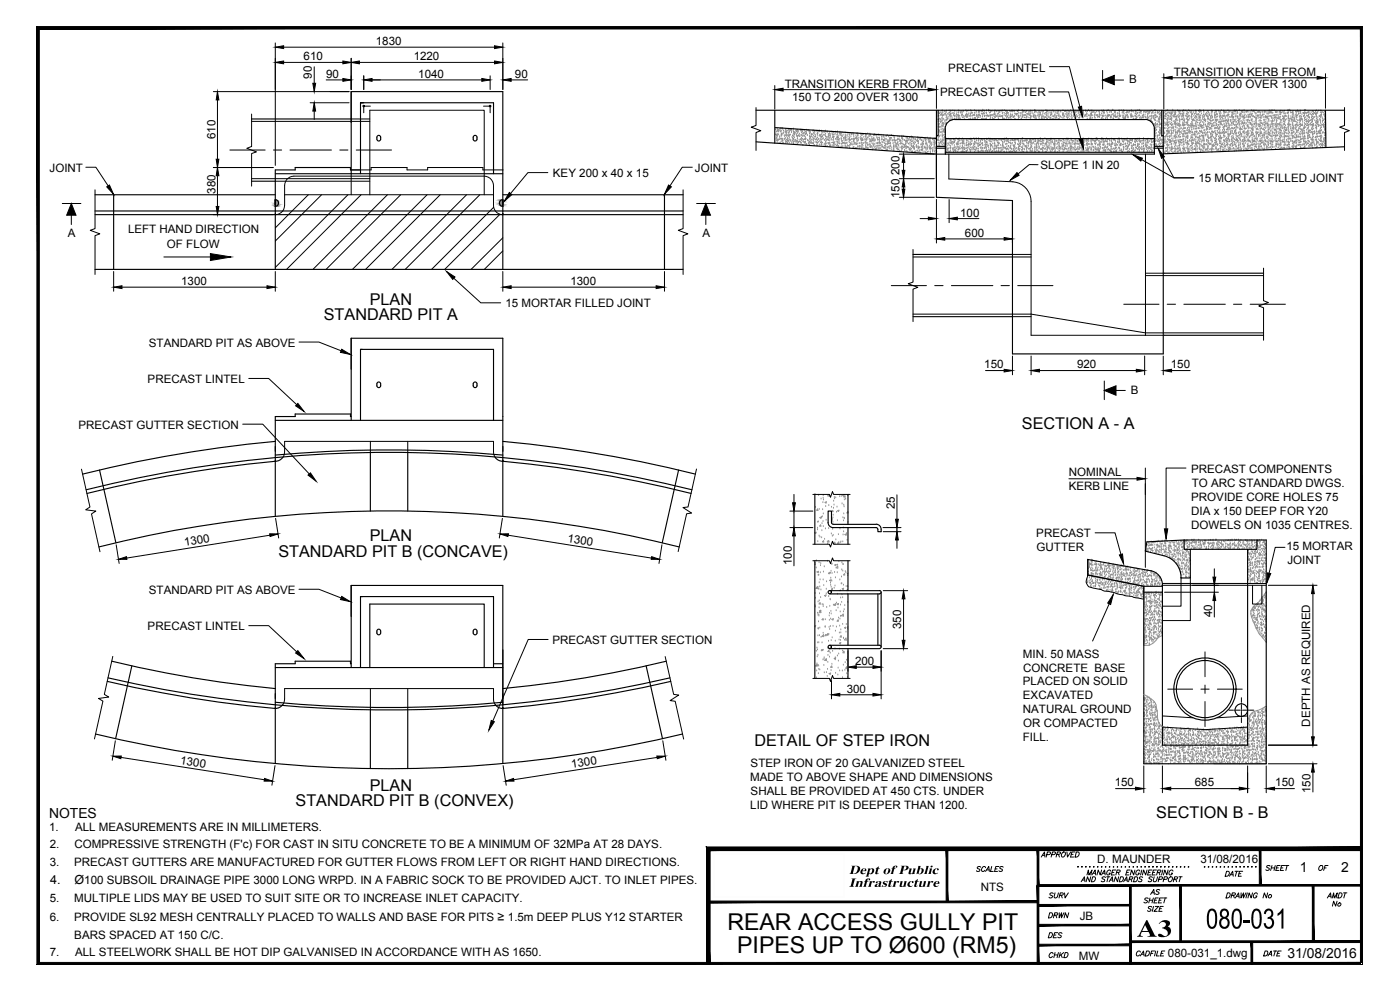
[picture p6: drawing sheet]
<svg xmlns="http://www.w3.org/2000/svg" width="420mm" height="297mm" viewBox="0 0 420 297" stroke-linecap="round" stroke-linejoin="round" font-family="sans-serif">
<defs><g id="words">
<text font-size="9.3" x="361.9" y="278.6">080-031</text>
<text font-size="8.9" x="341" y="281.1">A3</text>
<g font-size="6.9">
<text x="218.3" y="279">REAR ACCESS GULLY PIT</text>
<text x="221.2" y="286.1">PIPES UP TO Ø600 (RM5)</text>
</g>
<g font-size="4.9">
<text x="111" y="91.4">PLAN</text>
<text x="97.2" y="96.1">STANDARD PIT A</text>
<text x="306.7" y="128.6">SECTION A - A</text>
<text x="83.6" y="167.1">STANDARD PIT B (CONCAVE)</text>
<text x="111" y="162.4">PLAN</text>
<text x="226.4" y="223.8">DETAIL OF STEP IRON</text>
<text x="111" y="237.2">PLAN</text>
<text x="88.7" y="241.9">STANDARD PIT B (CONVEX)</text>
<text x="347" y="245.4">SECTION B - B</text>
<text x="378.5" y="288.2">DATE</text>
</g>
<g font-size="4.8">
<text x="254.7" y="262.2">Dept of Public</text>
<text x="254.7" y="266.1">Infrastructure</text>
</g>
<g font-size="4.4">
<text x="311.5" y="258.2">APPROVED</text>
<text x="378.9" y="262.5">SHEET OF</text>
<text x="344.3" y="269.5">AS</text>
<text x="366.9" y="264.2">DATE</text>
<text x="314" y="270.6">SURV</text>
<text x="342.5" y="272">SHEET</text>
<text x="366.9" y="270.6">DRAWING No</text>
<text x="397.6" y="270.6">AMDT</text>
<text x="399" y="273">No</text>
<text x="313.6" y="276.6">DRWN</text>
<text x="313.6" y="282.6">DES</text>
<text x="314" y="288.6">CHKD</text>
</g>
<g font-size="4.2">
<text x="14.7" y="245.4">NOTES</text>
<text x="390.1" y="261.5">1</text>
<text x="402.5" y="261.5">2</text>
<text x="386.4" y="287.4">31/08/2016</text>
</g>
<g font-size="3.8">
<text x="15" y="265.3">4.</text>
<text x="22.4" y="265.3">Ø100 SUBSOIL DRAINAGE PIPE 3000 LONG WRPD. IN A FABRIC SOCK TO BE PROVIDED AJCT. TO INLET PIPES.</text>
</g>
<g font-size="3.5">
<text x="112.8" y="13.5">1830</text>
<text x="91.1" y="18">610</text>
<text x="93.6" y="23.6" transform="rotate(-90 93.6 23.6)">90</text>
<text x="97.9" y="23.3">90</text>
<text x="124.1" y="18">1220</text>
<text x="125.5" y="23.3">1040</text>
<text x="154.5" y="23.3">90</text>
<text x="284.6" y="21.5">PRECAST LINTEL</text>
<text x="352.3" y="22.7">TRANSITION KERB FROM</text>
<text x="235.5" y="26.3">TRANSITION KERB FROM</text>
<text x="282.2" y="28.9">PRECAST GUTTER</text>
<text x="338.9" y="25">B</text>
<text x="354.4" y="26.4">150 TO 200 OVER 1300</text>
<text x="237.7" y="30.2">150 TO 200 OVER 1300</text>
<text x="64.6" y="41.8" transform="rotate(-90 64.6 41.8)">610</text>
<text x="14.9" y="51.6">JOINT</text>
<text x="165.9" y="53.1">KEY 200 x 40 x 15</text>
<text x="208.6" y="51.6">JOINT</text>
<text x="269.9" y="52.6" transform="rotate(-90 269.9 52.6)">200</text>
<text x="312.2" y="50.8">SLOPE 1 IN 20</text>
<text x="64.6" y="58.1" transform="rotate(-90 64.6 58.1)">380</text>
<text x="269.9" y="59.5" transform="rotate(-90 269.9 59.5)">150</text>
<text x="359.6" y="54.7">15 MORTAR FILLED JOINT</text>
<text x="288.1" y="65">100</text>
<text x="20.4" y="71">A</text>
<text x="38.4" y="69.8">LEFT HAND DIRECTION</text>
<text x="210.8" y="71">A</text>
<text x="289.6" y="71">600</text>
<text x="50.1" y="74.3">OF FLOW</text>
<text x="54.4" y="85.5">1300</text>
<text x="171.2" y="85.5">1300</text>
<text x="151.7" y="92.2">15 MORTAR FILLED JOINT</text>
<text x="44.7" y="104.1">STANDARD PIT AS ABOVE</text>
<text x="295.4" y="110.5">150</text>
<text x="323.2" y="110.5">920</text>
<text x="351.4" y="110.5">150</text>
<text x="44.3" y="115">PRECAST LINTEL</text>
<text x="339.4" y="118.2">B</text>
<text x="23.6" y="128.7">PRECAST GUTTER SECTION</text>
<text x="320.7" y="142.8">NOMINAL</text>
<text x="357.5" y="141.8">PRECAST COMPONENTS</text>
<text x="320.7" y="146.9">KERB LINE</text>
<text x="357.7" y="146">TO ARC STANDARD DWGS.</text>
<text x="268.5" y="152.8" transform="rotate(-90 268.5 152.8)">25</text>
<text x="357.5" y="150.5">PROVIDE CORE HOLES 75</text>
<text x="357.5" y="154.7">DIA x 150 DEEP FOR Y20</text>
<text x="311" y="161">PRECAST</text>
<text x="357.5" y="158.8">DOWELS ON 1035 CENTRES.</text>
<text x="55.5" y="164" transform="rotate(-9 55.5 164)">1300</text>
<text x="170.2" y="162.7" transform="rotate(9 170.2 162.7)">1300</text>
<text x="311.1" y="165.2">GUTTER</text>
<text x="386.1" y="165.1">15 MORTAR</text>
<text x="237.6" y="169.5" transform="rotate(-90 237.6 169.5)">100</text>
<text x="386.4" y="169.3">JOINT</text>
<text x="44.7" y="178.2">STANDARD PIT AS ABOVE</text>
<text x="363.8" y="185.1" transform="rotate(-90 363.8 185.1)">40</text>
<text x="44.3" y="189.2">PRECAST LINTEL</text>
<text x="270.5" y="188.8" transform="rotate(-90 270.5 188.8)">350</text>
<text x="165.8" y="193.3">PRECAST GUTTER SECTION</text>
<text x="307" y="197.3">MIN. 50 MASS</text>
<text x="256.6" y="199.5">200</text>
<text x="307.1" y="201.5">CONCRETE BASE</text>
<text x="254.1" y="207.8">300</text>
<text x="307" y="205.7">PLACED ON SOLID</text>
<text x="307" y="209.9">EXCAVATED</text>
<text x="307" y="214.1">NATURAL GROUND</text>
<text x="307.1" y="218.2">OR COMPACTED</text>
<text x="393.2" y="218" transform="rotate(-90 393.2 218)">DEPTH AS REQUIRED</text>
<text x="306.9" y="222.4">FILL.</text>
<text x="54" y="229.3" transform="rotate(9 54 229.3)">1300</text>
<text x="171.6" y="230.6" transform="rotate(-9 171.6 230.6)">1300</text>
<text x="225.3" y="230.1">STEP IRON OF 20 GALVANIZED STEEL</text>
<text x="225.2" y="234.3">MADE TO ABOVE SHAPE AND DIMENSIONS</text>
<text x="225.3" y="238.5">SHALL BE PROVIDED AT 450 CTS. UNDER</text>
<text x="334.5" y="235.9">150</text>
<text x="358.6" y="235.9">685</text>
<text x="382.7" y="235.9">150</text>
<text x="393.3" y="237.9" transform="rotate(-90 393.3 237.9)">150</text>
<text x="225.2" y="242.7">LID WHERE PIT IS DEEPER THAN 1200.</text>
<text x="14.7" y="249.2">1.</text>
<text x="22.5" y="249.2">ALL MEASUREMENTS ARE IN MILLIMETERS.</text>
<text x="15" y="254.5">2.</text>
<text x="22.4" y="254.5">COMPRESSIVE STRENGTH (F'c) FOR CAST IN SITU CONCRETE TO BE A MINIMUM OF 32MPa AT 28 DAYS.</text>
<text x="14.9" y="259.7">3.</text>
<text x="22.3" y="259.7">PRECAST GUTTERS ARE MANUFACTURED FOR GUTTER FLOWS FROM LEFT OR RIGHT HAND DIRECTIONS.</text>
<text x="329.3" y="259.1">D. MAUNDER</text>
<text x="360.2" y="259.1">31/08/2016</text>
<text x="294.4" y="267.5">NTS</text>
<text x="14.9" y="270.8">5.</text>
<text x="22.3" y="270.8">MULTIPLE LIDS MAY BE USED TO SUIT SITE OR TO INCREASE INLET CAPACITY.</text>
<text x="14.9" y="276.2">6.</text>
<text x="22.3" y="276.2">PROVIDE SL92 MESH CENTRALLY PLACED TO WALLS AND BASE FOR PITS ≥ 1.5m DEEP PLUS Y12 STARTER</text>
<text x="22.3" y="281.6">BARS SPACED AT 150 C/C.</text>
<text x="324" y="276.1">JB</text>
<text x="14.9" y="286.9">7.</text>
<text x="22.5" y="286.9">ALL STEELWORK SHALL BE HOT DIP GALVANISED IN ACCORDANCE WITH AS 1650.</text>
<text x="350.5" y="287.2">080-031_1.dwg</text>
<text x="323.8" y="288.1">MW</text>
</g>
<text font-size="3.1" x="322.4" y="261.4">.............................</text>
</g></defs>
<!-- layer: DIMS -->
<g fill="none" stroke="#000" stroke-width=".3">
<path d="M82.6 12.9v36.7M85.1 18.7h17.8M85.1 14.2h63.3M105.4 17.5v9.4M107.9 18.7h40.5M150.9 12.9v14M64 27.5h40.8M65.3 30v17.8M93.1 30.8h11.7M94.3 20v5M94.3 33.3v2.5M97.9 24h5"/>
<path d="M109.2 22.7v4.2M111.7 24h32.9M147.1 22.7v4.2M153.4 24h5M232.5 25.7v7M235 26.9h43.5M281 25.7v6.8M330.9 21.1v5.6M334.4 24h2.8M349.3 22.1v10.6M351.8 23.3h43.5M397.8 22.1v10.4"/>
<path d="M64 50.3h18M65.3 52.7v9.2M269.9 59.2h10.5M269.9 46.2h10.5M269.9 53.6h10.5M271.2 46.2v13M281 59.8v13.1M284.8 59.9v6.9M18.7 61.1h5.6M21.4 64.6v2.8M64 64.4h18M209.1 61.1h5.6"/>
<path d="M211.8 64.6v2.8M276.1 65.6h2.5M283.5 71.7h17.9M287.3 65.6h6.5M303.9 60.8v12.1M34.1 81.5v5.9M36.6 86.2h43.5M82.6 81.5v5.9M150.9 81.5v5.9M153.4 86.2h43.5M199.4 81.5v5.9M295.8 111.2h5.6"/>
<path d="M303.9 106.8v5.7M309.4 106.8v5.7M311.9 111.2h29.4M331.4 114.3v5.6M334.9 117.2h2.8M343.5 106.8v5.7M349.1 106.8v5.7M351.6 111.2h5.6M82.7 155.5l.9 5.9M150.8 155.5l-1 5.9M237.1 153.3h6.9M237.1 158.3h6.9"/>
<path d="M238.3 148.4v2.4M238.3 153.3v5M265 158.3h5.4M265.1 159.5h5.3M269.2 148.5v7.3M269.2 158.3v1.2M320.8 143.7h20.4M343.7 140.4v29.8M34.9 163.5l.9 5.6M81 160.6l-43 6.8M152.5 160.6l43 6.8M198.7 163.5l-.9 5.6"/>
<path d="M238.3 160.8v9M265.1 177.2h7.3M269.2 162v2.5M271.2 179.7v12.4M349.5 177.7h16.2M357.9 175.6h7.8M364.4 170.7v2.5M364.4 175.6v2.1M380.6 175.6h14.7M394 178.1v43M254.5 195.3v6.1M264.4 195.3v14.4"/>
<path d="M265.1 194.6h7.3M364.4 180.2v4.9M249.5 204.2v5.5M252 208.5h10M257 200.2h5M34.6 222.3l-.9 5.8M36.4 227.3l42.9 6.6M82.5 229.7l-.9 5.9M151 229.7l.9 5.9M197.2 227.3l-43 6.6M198.9 222.3l.9 5.8M334.8 236.6h6"/>
<path d="M343.3 229.8v8M348.9 229.8v8M351.4 236.6h20.5M374.4 229.8v8M380 229.8v8M380.6 223.6h14.7M380.6 229.2h14.7M382.5 236.6h6M394 231.7v5.9"/>
</g>
<g fill="#000" stroke="#000" stroke-width=".3">
<path d="M82.6 14.2l2.5-.5v.9zM82.6 18.7l2.5-.4v.8zM102.9 18.3l2.5 .4-2.5 .4zM105.4 18.7l2.5-.4v.8zM148.4 18.3l2.5 .4-2.5 .4zM148.4 13.7l2.5 .5-2.5 .4zM65.3 27.5l.4 2.5h-.8zM94.3 30.8l.4 2.5h-.8zM93.9 25h.8l-.4 2.5zM102.9 23.6l2.5 .4-2.5 .4zM109.2 24l2.5-.4v.8zM144.6 23.6l2.5 .4-2.5 .4z"/>
<path d="M150.9 24l2.5-.4v.8zM232.5 26.9l2.5-.4v.8zM278.5 26.5l2.5 .4-2.5 .4zM330.9 24l3.5-1.4v2.8zM349.3 23.3l2.5-.4v.9zM395.3 22.9l2.5 .4-2.5 .5zM64.9 47.8h.8l-.4 2.5zM65.3 50.3l.4 2.4h-.8zM270.7 51.1h.9l-.4 2.5zM271.2 46.2l.4 2.5h-.9zM270.7 56.7h.9l-.4 2.5zM271.2 53.6l.4 2.5h-.9z"/>
<path d="M21.4 61.1l1.4 3.5h-2.8zM64.9 61.9h.8l-.4 2.5zM211.8 61.1l1.4 3.5h-2.8zM278.6 65.2l2.5 .4-2.5 .4zM281 71.7l2.5-.4v.8zM284.8 65.6l2.5-.4v.8zM301.4 71.3l2.5 .4-2.5 .4zM34.1 86.2l2.5-.5v.9zM80.1 85.7l2.5 .5-2.5 .4zM150.9 86.2l2.5-.5v.9zM196.9 85.7l2.5 .5-2.5 .4zM301.4 110.8l2.5 .4-2.5 .4z"/>
<path d="M309.4 111.2l2.5-.4v.8zM331.4 117.2l3.5-1.4v2.8zM341 110.8l2.5 .4-2.5 .4zM349.1 111.2l2.5-.4v.8zM237.9 150.8h.8l-.4 2.5zM268.8 155.8h.8l-.4 2.5zM341.2 143.2l2.5 .5-2.5 .4zM35.5 167.8l2.5-.8 .1 .8zM80.9 160.2h2.6l-2.4 .8zM150.1 160.2h2.5l-.2 .8zM195.6 167l2.3 .8h-2.5zM238.3 158.3l.4 2.5h-.8z"/>
<path d="M269.2 159.5l.4 2.5h-.8zM271.2 177.2l.4 2.5h-.9zM364 173.2h.9l-.5 2.4zM394 175.6l.4 2.5h-.8zM254.5 200.2l2.5-.5v.8zM262 199.7l2.4 .5-2.4 .3zM270.7 192.1h.9l-.4 2.5zM364.4 177.7l.5 2.5h-.9zM249.5 208.5l2.5-.5v.8zM262 208l2.4 .5-2.4 .3zM33.9 226.9l2.5-.1-.1 .8zM79.4 233.6l2.4 .8h-2.5z"/>
<path d="M151.7 234.4l2.4-.8 .1 .8zM197.1 226.8l2.5 .1-2.3 .7zM340.8 236.2l2.5 .4-2.5 .4zM348.9 236.6l2.5-.4v.8zM371.9 236.2l2.5 .4-2.5 .4zM380 236.6l2.5-.4v.8zM394 229.2l.4 2.5h-.8zM393.6 221.1h.8l-.4 2.5z"/>
</g>
<!-- layer: HATCH -->
<g fill="none" stroke="#929292" stroke-width=".3">
<path d="M232.8 38.9h.1M233.1 39.6h.1M233.2 38.8h.1M233.2 39.6h.1M233.5 39h.1M233.5 38.9v.3l-.2-.1zM233.6 39l.2-.1zM233.7 39.6h.1M233.8 39.3h.1M234.1 38.6l-.1 .1zM234.3 39.5h.1M234.3 38.6h.1"/>
<path d="M234.3 39.6h.1M234.5 38.6h.1M234.5 39.3h.1M234.8 38.8h.1M234.9 38.5h.1M235.1 39.9l.1-.1zM235.1 39.3h.1M235.6 39.6h.1M235.7 39.1h.1M235.7 39.9h.1M235.8 38.7l-.1 .1zM236 39.2v.3l-.2-.1z"/>
<path d="M236.2 39.9h.1M236.4 39.3h.1M236.6 39.9h.1M236.6 39.1h.1M236.9 38.9h.1M236.9 39.7h.1M236.9 39.6h.1M237 39h.2zM237.2 39h.1M237.5 39.8h.1M237.5 39.6h.1M237.5 38.7l-.1 .2z"/>
<path d="M237.6 39.3h.1M238.1 38.7h.1M238.1 39.5h.1M238.1 38.8h.1M238.2 39.6h.1M238.4 39.9l.2-.1zM238.5 39.5l.1 .3-.2-.1zM238.9 39.3h.1M239 39.6h.1M239.3 38.8l-.2 .2zM239.3 39.3h.1M239.4 39.6h.1"/>
<path d="M239.5 39.8h.1M239.6 39.4h.1M240.2 39.3h.1M240.3 39h.1M240.4 39.1l.2-.1zM240.5 39.1h.1M240.5 39.9h.1M240.5 39.3h.1M240.7 39.6h.1M240.9 39.5h.1M240.9 38.9l-.1 .1zM241.1 39.8v.3l-.2-.1z"/>
<path d="M241.4 40h.1M241.4 39.3h.1M241.7 39.6h.1M241.9 40l.1-.1zM242 39.6h.1M242 39.9h.1M242 39h.1M242.2 39.2h.1M242.6 39v.1zM242.7 39.3h.1M242.9 39.7h.1M242.9 39.4h.1"/>
<path d="M243.2 39.6h.1M243.8 39.2l.2-.1zM244 39.3h.1M244.1 39.3h.1M244.3 39.1l-.1 .1zM244.4 39.5h.1M244.5 39.6h.1M244.5 39.7h.1M245 39.4h.1M245.2 39.3h.1M245.3 39.8h.1M245.7 39.6h.1"/>
<path d="M245.9 39.2h.1M245.9 39.5h.1M246 39.2l-.1 .1 .2-.1M246.5 39.3h.1M246.6 39.6h.1M246.7 39.9h.1M247 39.6h.1M247.3 39.8h.1M247.3 39.3h.1M247.6 39.4h.2zM247.8 39.4h.1M247.8 39.3h.1"/>
<path d="M248.2 39.7h.1M248.3 39.6h.1M249 40h.1M249.4 39.4h.1M249.5 39.6h.1M250 40h.1M250.2 39.8h.1M250.8 39.6h.1M251.1 39.6h.1M251.1 39.5v.1M251.2 39.5v.1M251.4 39.6h.1"/>
<path d="M251.4 39.7h.1M252.1 39.7h.1M252.1 39.8h.1M252.7 39.8h.1M253.3 39.9h.1M253.8 39.9h.1M281.5 33.6h.1M281.6 33.5h.1M281.6 34.3h.1M281.6 35h.1M281.6 35.8h.1M281.6 36.6h.1"/>
<path d="M281.6 37.4h.1M281.6 38.2h.1M281.6 39h.1M281.6 39.8h.1M281.6 34.9h.1M281.6 33.6l-.1 .2M281.6 36.3h.1M281.7 34.9h.1M281.7 39.3h.1M281.8 37.9h.1M281.8 35.7h.1M281.8 34.8h.1"/>
<path d="M281.8 39.1h.1M281.8 39.9h.1M281.8 38.1l.2-.1zM281.9 39.5h.1M281.9 35.8h.1M282 33.9l-.2 .2zM282 37.3h.1M282.1 36.5h.1M282.1 33.8h.1M282.2 36.8h.1M282.3 39.8h.1M282.3 38.2h.1"/>
<path d="M282.3 34.6h.1M282.3 35.7l-.1 .1zM282.3 36.3h.2zM282.4 34.7h.1M282.4 33.8h.1M282.4 39h.1M282.4 38.1h.1M282.4 39.8h.1M282.6 34.1v.2h-.2zM282.7 35.5h.1M282.7 39.8h.1M282.7 37.4l.1 .2z"/>
<path d="M282.8 33.2h.1M282.8 34h.1M282.8 34.8h.1M282.8 35.6h.1M282.8 36.4h.1M282.8 37.2h.1M282.8 38h.1M282.8 38.7h.1M282.8 39.6h.1M282.8 37h.1M282.8 33.3h.1M282.9 34.9h.1"/>
<path d="M282.9 34.6l.1-.1zM283 33.8h.1M283 36h.1M283 38h.1M283 37.1h.1M283 34.6h.1M283 36.8l.1 .2h-.2zM283.1 39h.1M283.2 37.6h.1M283.2 39.2l-.2 .1zM283.2 39.5h.1M283.2 35.8h.1"/>
<path d="M283.3 34.6h.1M283.3 37.3h.1M283.3 39l.1-.1zM283.3 38.8h.1M283.4 39.5l.1 .2-.2-.1zM283.5 33.5h.1M283.6 36.2h.1M283.6 36.5h.1M283.6 37.1h.1M283.6 38.2h.1M283.6 34.6h.1M283.7 34l-.2 .1z"/>
<path d="M283.7 39.8h.1M283.7 39.5h.1M283.8 37.2l.2-.1zM283.9 33.6h.1M284 33.8h.1M284 34.6h.1M284 35.4h.1M284 36.2h.1M284 37h.1M284 33.3h.1M284 35.7v.2zM284.1 34.9h.1"/>
<path d="M284.2 36.1h.1M284.2 35.2h.1M284.3 35.5l.2-.1zM284.4 35.7h.1M284.4 34.3h.1M284.5 35.8h.1M284.8 35.2h.1M284.8 34.3h.1M284.8 33.8l.2-.1zM284.8 33.2h.1M284.9 34.6h.1M285 36.3h.1"/>
<path d="M285.1 36h.1M285.1 34.4l.1 .2h-.2zM285.2 33.6h.1M285.2 34.4h.1M285.2 35.2h.1M285.2 36h.1M285.3 33.4h.1M285.4 34.2h.1M285.4 33.3h.1M285.4 34.1l-.2 .1zM285.4 34.9h.1M285.7 35h.1"/>
<path d="M285.7 35.8h.1M285.7 35.4h.1M285.7 35.8v.2zM285.8 34.1h.1M285.9 33.2h.1M286.2 34.6h.1M286.2 34.1h.1M286.3 34.6h.1zM286.4 33.4h.1M286.4 34.2h.1M286.4 35h.1M286.4 35.7h.1"/>
<path d="M286.6 35.7h.1M286.6 33.4h.1M286.7 34.9h.1M287 35.8h.1M287 34.1v.2zM287.1 35.2h.1M287.2 35.6h.1M287.2 34.7h.1M287.2 33.8h.1M287.4 34.6h.1M287.5 34.9l.2-.2v.2zM287.6 33.2h.1"/>
<path d="M287.6 34h.1M287.6 34.8h.1M287.6 35.6h.1M287.7 35.7h.1M287.7 34.6h.1M287.7 33.8h.1M287.7 35.5h.2zM287.8 33.4h.1M287.9 34.9h.1M288.1 35.4h.1M288.2 33.8h.2zM288.3 35.8h.1"/>
<path d="M288.3 33.7h.1M288.5 34.9h.1M288.5 33.5h.1M288.7 34.5h.1M288.7 34.6h.1M288.8 34.2l-.1 .2zM288.8 33.8h.1M288.8 34.6h.1M288.8 35.3h.1M289.1 33.4h.1M289.1 35.4h.1M289.2 33.5h.1"/>
<path d="M289.2 34.9h.1M289.5 35.8h.1M289.5 35.2h.1M289.7 34.7l.1-.1zM289.8 34.6h.1M289.9 33.2h.1M289.9 34.6h.1M290 33.5h.1M290 34.3h.1M290 35.1h.1M290.1 35.2l.2-.2v.2zM290.1 35.1h.1"/>
<path d="M290.1 34.2h.1M290.4 33.4h.1M290.4 35.1h.1M290.5 34.9h.1M290.5 34.3l-.1 .2zM290.7 34.1h.1M290.7 33.3h.1M290.8 35.8h.1M291 34.9h.1M291.1 35.6l.2-.1zM291.2 33.3h.1M291.2 34.1h.1"/>
<path d="M291.2 34.9h.1M291.2 34.6h.1M291.2 35.7h.1M291.2 34.3h.1M291.3 33.2h.1M291.4 35.9h.1M291.6 34h.1M291.6 33.4h.1M291.6 33.9l.2-.1zM291.7 34.9h.1M291.8 34.8h.1M291.9 35.6h.1"/>
<path d="M292 35.8h.1M292.2 34.4l-.2 .2zM292.4 33.1h.1M292.4 33.9h.1M292.4 34.7h.1M292.4 35.5h.1M292.5 34.6h.1M292.5 35.5h.1M292.5 34.7h.1M292.6 34h.1M292.6 35.4l.2-.1v.2zM292.8 35.6h.1"/>
<path d="M292.9 33.4h.1M293 34.9h.1M293.1 34.6h.1M293.1 33.7h.1M293.1 34.8l.2-.1zM293.2 34.5h.1M293.3 35.8h.1M293.4 35.4h.1M293.7 33.7h.1M293.7 34.5h.1M293.7 35.3h.1M293.7 33.6h.1"/>
<path d="M293.7 33.1h.1M293.7 34.6h.1M293.9 34.5l-.1 .1zM293.9 33.7h.1M294 34.4h.1M294.1 35.3h.1M294.2 33.4h.1M294.2 34.9h.1M294.5 34.2h.1M294.5 35.7l.2-.1zM294.6 33.5h.1M294.6 35.8h.1"/>
<path d="M294.8 33.5h.1M294.8 34.3h.1M294.8 35.1h.1M294.8 35.9h.1M294.8 33.1h.2M294.9 35.1h.1M295 33.1h.1M295 34.6h.1M295 33.9l.2-.1zM295.1 35.7l.2-.1v.2zM295.3 33.4h.1M295.4 33.4h.1"/>
<path d="M295.5 35h.1M295.5 34.2h.1M295.5 34.9h.1M295.6 34.6l-.1 .1 .1-.1M295.8 35.8h.1M295.9 35.8h.1M295.9 33.9h.1M296.1 33.3h.1M296.1 34.1h.1M296.1 34.9h.1M296.1 35.7h.1M296.1 33.2h.1"/>
<path d="M296.3 34.6h.1M296.4 34.9h.1M296.5 34.8h.2zM296.7 33.1h.1M296.7 33.4h.1M296.8 34.9h.1M296.9 34.7h.1M297 33.9h.1M297 33.1h.2M297.1 35.9h.1M297.3 33.8h.1M297.3 35.6h.1"/>
<path d="M297.3 34.6h.1M297.3 35.4h.1M297.3 33.6h.1M297.3 34.6l-.1 .2zM297.5 33.2v.2h-.2zM297.5 34.6h.1M297.8 35.5h.1M297.8 34.6h.1M297.9 35.9h.1M297.9 35.7h.2zM298 33.4h.1M298.1 34.9h.1"/>
<path d="M298.2 35.8h.1M298.2 34.4h.1M298.4 35.9h.1M298.4 34.5h.1M298.5 33.7h.1M298.5 34.4h.1M298.5 35.2h.1M298.5 33.1h.1M298.6 33.9h.1M298.6 33.1h.1M298.7 33.3h.1M298.7 35.3h.1"/>
<path d="M298.8 34.6h.1M298.9 34.9l.1-.2zM299 33.5h.1M299.2 33.4h.1M299.3 34.3h.1M299.3 34.9h.1M299.6 35.5h.1M299.6 34.1h.1M299.7 33.4h.1M299.7 35.9h.1M299.7 34.2h.1M299.7 35h.1"/>
<path d="M299.7 35.8h.1M299.9 33.4h.1M299.9 34.9l.2-.1zM300 33.5v.2h-.2zM300.1 34.6h.1M300.2 33.2l.1-.1zM300.3 35.1h.1M300.4 33.2l.2-.1zM300.5 33.4h.1M300.6 34.9h.1M300.7 34.8v.2zM300.8 34.1h.1"/>
<path d="M300.8 35h.1M300.9 33.2h.1M300.9 34h.1M300.9 34.8h.1M300.9 35.6h.1M300.9 35.3h.1M300.9 35.9h.1M301 33.8h.1M301.1 35.8h.1M301.4 34.6h.1M301.4 35.8l.1-.1zM301.4 34h.1"/>
<path d="M301.4 33.2h.1M301.5 35.7h.1M301.7 34.8h.1M301.7 33.4h.1M301.9 34.9h.1M301.9 34.1l.1-.1zM302 33.1l-.1 .2zM302.1 33.8h.1M302.1 34.6h.1M302.1 35.4h.1M302.2 35.9h.1M302.3 33.9h.1"/>
<path d="M302.3 35h.1M302.3 33.5h.1M302.4 34.9v.2v-.2M302.5 33.8l.1 .2h-.2zM302.6 34.6h.1M302.6 35.5h.1M302.9 35.4h.1M303 33.4h.1M303.1 34.9h.1M303.2 35.4h.1M303.2 34.6h.1M303.3 33.6h.1"/>
<path d="M303.3 34.4h.1M303.3 35.2h.1M303.3 34.9h.2zM303.4 35.9h.1M303.7 34.7h.1M303.7 33.2l-.1 .2zM303.7 33.2h.1M303.8 34.5h.1M303.8 33.6h.1M303.8 33.2l.2-.1zM303.9 34.6h.1M304 35.1l.1-.1z"/>
<path d="M304.1 35.3h.1M304.3 35.2h.1M304.3 33.4h.1M304.4 34.9h.1M304.4 33.5h.1M304.5 33.4h.1M304.5 34.2h.1M304.5 35.7h.1M304.5 34.9h.1M304.7 34.3h.1M304.7 35.9h.1M304.8 35.9h.1"/>
<path d="M305 34.4h.1M305.1 34.1v.2h-.2zM305.1 34.6h.1M305.3 33.4h.1M305.3 34.1l.1-.1zM305.4 33.3l-.1 .2zM305.5 33.4h.1M305.6 35h.1M305.6 35.9h.1M305.6 34.9h.1M305.7 35.2l.1-.1zM305.7 35.5h.1"/>
<path d="M305.7 34.8h.1M305.7 34h.1M305.7 33.2h.1M306.2 34.9h.1M306.2 34.1h.1M306.4 34.6h.1M306.4 34.1h.1M306.5 35.7h.1M306.6 35.7h.1M306.7 35l.2-.1zM306.8 34h.1M306.8 33.1h.1"/>
<path d="M306.8 33.5h.1M306.9 35h.1M306.9 35.3h.1M306.9 34.5h.1M306.9 33.8h.1M307 34.6h.1M307.1 34.8h.1M307.1 33.4l-.1 .1zM307.2 33.2h.2zM307.5 35.2l-.1 .1zM307.6 34.3l.1 .3h-.2zM307.7 33.8h.1"/>
<path d="M307.7 34.7h.1M307.8 33.8h.1M308 35.4h.1M308.1 33.5h.1M308.1 35.1h.1M308.1 34.3h.1M308.2 35h.1M308.3 35.8l-.1 .1M308.3 35.8v.1M308.4 34.3h.1M308.6 34.5h.1M308.6 35.4h.1"/>
<path d="M308.7 34.2l.1-.1zM308.8 33.5l-.1 .1zM308.9 34.7h.1M309.1 34.4h.1M309.1 33.5h.1M309.2 35.2l-.1 .2 .1-.2M309.3 35.7h.1M309.3 34.9h.1M309.3 34.1h.1M309.3 33.3h.1M309.3 35.1h.1M309.4 33.5h.1"/>
<path d="M309.4 35.2h.1M309.4 35h.1M309.7 33.5h.1M309.7 34h.1M310 34.3h.1M310.1 35.1l.2-.1zM310.2 34.6v.3h-.2zM310.2 34.7h.1M310.5 33.5v.2zM310.5 35.5h.1M310.5 34.7h.1M310.5 33.9h.1"/>
<path d="M310.5 33.1h.1M310.5 33.2h.1M310.6 33.3h.1M310.6 33.5h.1M310.6 33.3l.2-.1zM310.7 34.8h.1M310.7 35h.1M310.9 34.9h.1M310.9 35.3l-.1 .1zM311 35.8h.1M311.1 33.7h.1M311.5 34.7h.1"/>
<path d="M311.5 34h.1M311.5 34.9h.1M311.8 35.2h.1M311.8 34.5h.1M311.8 33.7h.1M311.9 35.7h.1M311.9 33.5h.1M312 35h.1M312.1 34.5h.1M312.1 33.9h.1M312.1 34.2l.2-.1zM312.2 33.6l-.1 .2z"/>
<path d="M312.4 34.7h.1M312.5 33.4h.1M312.6 35.4l-.1 .1zM312.7 34.9v.3h-.2zM312.7 34.7h.1M313 35.8h.1M313 35.1h.1M313 34.3h.1M313 33.5h.1M313 33.8h.1M313.1 33.5h.1M313.3 35h.1"/>
<path d="M313.3 35.4h.1M313.4 35.7h.1M313.4 34.2h.1M313.5 35.1l.2-.1zM313.8 33.2h.1M313.9 35.3h.1M313.9 34.4h.1M313.9 33.7l-.1 .1zM314 34.7h.1M314.1 33.4l.1-.1zM314.2 35.6h.1M314.2 34.8h.1"/>
<path d="M314.2 34.1h.1M314.2 33.2h.1M314.3 35.5l-.1 .1zM314.4 33.5h.1M314.5 33.5h.1M314.5 34.3h.1M314.5 35h.1M314.8 35.4h.1M314.8 35.2h.1M314.8 33.9h.1M315.1 33.4h.1M315.2 34.7h.1"/>
<path d="M315.2 35.2l.1 .2h-.2zM315.3 35.9h.1M315.4 35.4h.1M315.4 34.6h.1M315.4 33.8h.1M315.4 34.2h.1M315.5 34.3l.2-.1zM315.6 33.8l.1 .2zM315.7 33.5h.1M315.7 35.9h.1M315.8 35h.1M316 33.2h.1"/>
<path d="M316 35.6l-.1 .1zM316.1 35.1h.1M316.2 33.6h.1M316.3 35.7h.1M316.3 34.9h.1M316.5 34.7h.1M316.6 35.2h.1M316.6 34.4h.1M316.6 33.6h.1M316.7 35.6h.1M316.9 34.8h.1M316.9 33.9h.1"/>
<path d="M316.9 33.5h.1M316.9 35.2l.2-.1zM317 35h.1M317.2 35.6h.1M317.3 33.9l.1 .2zM317.5 33.8h.1M317.5 34.8h.1M317.5 33.4h.1M317.7 35.7l-.1 .1zM317.8 35h.1M317.8 34.2h.1M317.8 33.4h.1"/>
<path d="M317.8 34.6h.1M317.8 34.7h.1M317.8 35.5v.2h-.2zM317.8 35.8h.1M318.1 35.3h.1M318.2 33.5h.1M318.3 35h.1M318.4 33.7h.1M318.7 35.4h.1M318.9 34.5h.1M318.9 34.3h.2zM319 35.6h.1"/>
<path d="M319 34.8h.1M319 34h.1M319 33.2h.1M319.1 34l-.2 .1zM319.3 35.2h.1M319.3 34.4h.1M319.4 35.7l-.1 .2zM319.5 33.5h.1M319.5 35h.1M319.6 35h.1M319.9 34.3h.1M319.9 33.4h.1"/>
<path d="M319.9 33.1v.3l-.2-.1zM320.2 35.1h.1M320.2 35.4h.1M320.2 34.6h.1M320.2 33.8h.1M320.2 34.2h.1M320.3 34.7h.1M320.3 35.8v.1M320.4 35.2h.1zM320.4 35.8h.1M320.4 33.3h.1M320.6 34.2l.1-.1z"/>
<path d="M320.7 33.5h.1M320.7 34.1h.1M320.8 34.7h.1M320.8 35h.1M320.9 33.5l.1-.1zM321 35.8h.1M321.1 35.8v.1M321.1 35.8l.1 .1M321.3 33.2h.1M321.4 35.2h.1M321.4 34.3h.1M321.4 33.5h.1"/>
<path d="M321.6 34.7h.1M321.6 35.7h.1M321.6 34.9h.1M321.6 33.9h.1M321.8 35.5h.1M322 33.5h.1M322.1 35h.1M322.2 34.4h.1M322.2 34.7h.1M322.2 33.9h.1M322.3 34.4l.2-.1zM322.4 34.1v.2z"/>
<path d="M322.4 33.4l.1 .3-.2-.1zM322.5 35.5h.1M322.7 35.7h.1M322.7 34.9h.1M322.7 34.1h.1M322.7 33.3h.1M322.8 33.8h.1M322.9 34.7h.1M323 33.6h.1M323.1 34.6h.1M323.2 35.2h.1M323.3 33.5h.1"/>
<path d="M323.4 35h.1M323.6 34.1h.1M323.7 33.6h.1M323.9 35.2h.1M323.8 35.5h.1M323.8 34.7h.1M323.8 33.9h.1M323.8 33.2h.1M324 35.3h.1M324.1 34.7h.1M324.1 34.2l-.1 .1zM324.4 33.5h.1"/>
<path d="M324.3 33.3h.1M324.5 34.9h.1M324.6 33.5h.1M324.6 34.3h.1M324.6 35h.1M324.6 35.2h.1M324.9 33.8h.1M325 33.7v.3l-.2-.1zM325.1 35.3h.1M325.1 34.5h.1M325.1 33.7h.1M325.2 34.2h.1"/>
<path d="M325.2 33.4h.1M325.4 34.7h.1M325.5 35h.1M325.7 34.4h.2zM325.8 33.3h.1M325.8 33.5h.1M325.9 34.6h.1M325.9 34.3l-.2 .1zM325.9 35h.1M326.1 34.1h.1M326.2 35.9h.1M326.2 35.1h.1"/>
<path d="M326.2 34.3h.1M326.2 33.5h.1M326.3 33.5h.1M326.4 35.7h.1M326.7 34.7h.1M326.7 33.1h.1M327 35.7h.1M327 34.8h.1M327.1 33.5h.1M327.2 35h.1M327.2 35.4l.1-.1zM327.2 35.7h.1"/>
<path d="M327.3 34.3h.1M327.4 35.7h.1M327.4 34.9h.1M327.4 34.1h.1M327.4 33.3h.1M327.4 34.5l.2-.1zM327.5 34l.1 .3-.3-.1zM327.6 34.7h.1M327.6 33.8h.1M327.7 33.2h.1M327.7 33.6l.2-.1zM327.9 35.5h.1"/>
<path d="M327.9 34.7h.1M328.2 33.7h.1M328.3 33.5h.1M328.5 35h.1M328.5 34.5h.1M328.6 35.4h.1M328.6 34.1h.1M328.7 35.4h.1M328.7 34.6h.1M328.7 33.9h.1M329.1 33.6h.1M329.1 34.5l.2-.1z"/>
<path d="M329.2 34.8h.1M329.3 34.5l-.1 .1zM329.4 35.2h.1M329.6 33.5h.1M329.7 35.1h.1M329.9 35.2h.1M329.9 34.4h.1M329.9 33.7h.1M330 35.2h.1M330 34.3h.1M330 33.8h.1M330.1 34.3v.2h-.2z"/>
<path d="M330.4 34.8h.1M330.5 35.7h.1M330.6 34.2h.1M330.6 33.3h.1M330.6 35.4l.2-.1zM330.9 33.5h.1M330.9 35h.1M330.9 35.1h.1M330.9 34.6v.1zM331.1 35.8h.1M331.1 35h.1M331.1 34.3h.1"/>
<path d="M331.1 33.5h.1M331.1 33.7l.2-.1zM331.2 33.2h.1M331.3 34.9h.1M331.4 33.5h.1M331.5 34h.1M331.7 34.8h.1M331.8 35.7h.1M331.9 35.4h.1M332.1 33.5h.1M332.2 35.1h.1M332.3 35.6h.1"/>
<path d="M332.3 34.8h.1M332.3 34h.1M332.3 33.2h.1M332.3 34.7h.1M332.6 34.8l.1-.2zM332.6 34.6l.1-.1zM332.6 34.6v.2h-.2zM332.7 34.6h.1M332.7 33.2h.1M332.9 34.6h.1M332.9 33.8h.1M333 34.8h.1"/>
<path d="M333.2 35.4h.1M333.3 35.1h.1M333.4 33.5h.1M333.5 35.4h.1M333.5 34.6h.1M333.5 33.8h.1M333.5 35.1h.1M333.5 33.7h.1M333.8 34.5h.1M333.9 33.1h.1M334 33.1h.1M334 35.4h.2z"/>
<path d="M334.1 34.3h.1M334.2 35.9h.1M334.2 34.8h.1M334.4 34.7l-.2 .2zM334.4 33.5h.1M334.5 33.7h.2zM334.7 34.4h.1M334.7 33.6h.1M334.7 33.5h.1M334.7 34.8h.1M334.7 35.2h.1M334.8 35.1h.1"/>
<path d="M335.2 34.9l-.2 .2zM335.3 35.1h.1M335.3 34.2h.1M335.4 34h.1M335.5 34.8h.1M335.6 33.2l.1-.1zM335.6 35.6h.1M335.6 35.9h.1M335.9 35.7h.1M335.9 35h.1M335.9 34.2h.1M335.9 33.4h.1"/>
<path d="M335.9 34.1h.1M335.9 33.2h.1M335.9 33.5h.1M335.9 34.6h.2zM336 35.1h.1M336 34.5h.1M336.1 34.8l-.1 .1zM336.2 34.9h.1M336.5 33.2h.1M336.8 34.8h.1M336.8 34h.1M336.8 33.7h.1"/>
<path d="M337 35.3h.1M337.1 35.5h.1M337.1 34.8h.1M337.1 34h.1M337.1 33.2h.1M337.1 35.6h.1M337.2 33.5h.1M337.3 35.1h.1M337.4 34.2h.1M337.4 33.1l-.1 .1zM337.4 35.5l.2-.1zM337.7 35.5h.1"/>
<path d="M337.7 34.7h.1M337.7 35.2l-.2 .2zM337.8 34.9l-.1 .1zM337.9 33.8l.2-.1zM338.1 34.8h.1M338.2 33.4h.1M338.3 33.7h.1M338.3 35.4h.1M338.3 34.6h.1M338.3 33.8h.1M338.3 35h.1M338.5 33.5h.1"/>
<path d="M338.6 35.1h.1M338.6 35.4h.1M338.8 33.9h.1M338.9 33.6h.1M339.1 33.2l-.1 .1zM339.2 34.4h.1M339.3 34.8h.1M339.4 34.7l.1-.1zM339.4 35.1l.1-.1zM339.5 35.1h.1M339.5 34.3h.1M339.5 33.5h.1"/>
<path d="M339.5 33.1h.1M339.7 33.5h.1M339.7 34.7h.1M339.8 33.5h.1M339.8 35.1h.1M340.1 35.1h.1M340.1 33.6h.1M340.3 35.5l-.3 .2zM340.6 34.8h.1M340.7 35h.1M340.7 34.2h.1M340.7 33.3h.1"/>
<path d="M340.8 35.7h.1M340.8 34.9h.1M340.8 34.1h.1M340.8 33.3l-.1 .1zM340.8 35.6l.2-.1zM341 33.6h.1M341 35.8h.1M341.1 34.4h.1M341.1 35.2l.1-.1zM341.1 35.1h.1M341.3 34.1h.1M341.3 33.2h.1"/>
<path d="M341.3 33.8h.2zM341.5 33.3h.1M341.6 34.9h.1M341.8 34.8h.1M341.9 33.1h.1M342 35.5h.1M342 34.7h.1M342 33.9h.1M342 33.1h.1M342.2 33.9h.1M342.2 33.3l.2-.2v.2zM342.3 33.6h.1"/>
<path d="M342.4 35.1h.1M342.5 35.6h.1M342.5 34.1h.1M342.5 33.4l-.1 .1zM342.7 35.9h.1M342.9 34.7h.1M342.9 35.2l-.1 .1zM343.1 35.4h.1M343.1 34.6h.1M343.1 34.8h.1M343.2 35.3h.1M343.2 34.5h.1"/>
<path d="M343.2 33.7h.1M343.5 33.6h.1M343.6 35.1h.1M343.6 34.5h.1M343.6 33.7h.1M343.8 35.3h.1M343.8 33.8h.1M343.9 35.3h.1M344.2 33.5l-.1 .1zM344.2 33.5h.1M344.2 35.7l.2-.1zM344.4 35.8h.1"/>
<path d="M344.4 35.1h.1M344.4 34.3h.1M344.4 33.5h.1M344.4 34.8h.1M344.4 35.7h.1M344.5 34.3h.1M344.6 35.2l-.1 .2 .1-.2M344.7 33.9l.2-.1zM344.7 33.6l.2-.2 .1 .2zM344.8 33.6h.1M344.8 36h.1M344.9 35.1h.1"/>
<path d="M345.1 33.4h.1M345.1 35h.1M345.2 33.5h.1M345.2 36h.1M345.3 36.1l.1 .2h-.2zM345.4 35.9h.1M345.4 35.1h.1M345.6 36.4h.1M345.6 35.7h.1M345.6 34.9h.1M345.6 34.1h.1M345.6 33.3h.1"/>
<path d="M345.6 34.8h.1M345.7 36.5h.1zM345.7 35.4h.1M345.8 36.7h.1M345.9 33.5l-.1 .2zM346 34.9h.1M346 34.1h.1M346.1 37.3h.1M346.1 33.6h.1M346.1 35.1h.1M346.2 34.8l.2-.1zM346.3 35.7h.1"/>
<path d="M346.3 35.3l-.1 .1zM346.5 39.7h.1M346.5 36h.1M346.5 34.7h.1M346.6 37.6h.1M346.6 33.2h.1M346.6 34h.1M346.6 37.7h.1M346.6 39.2l.2-.1zM346.7 38.3h.1M346.7 37.4h.1M346.7 36.3h.1"/>
<path d="M346.7 37.1l-.1 .1zM346.7 33.1h.1M346.8 39.4h.1M346.8 38.6h.1M346.8 37.8h.1M346.8 37h.1M346.8 36.2h.1M346.8 35.4h.1M346.8 34.6h.1M346.8 33.8h.1M346.8 39.3h.1M346.8 33.1h.1"/>
<path d="M346.9 38.5h.1M346.9 34.8h.1M346.9 39.1h.1M347.1 38.8l-.1 .2zM347.1 35.2h.1M347.1 37.4h.2zM347.2 38.2h.1M347.2 37.3h.1M347.2 36.5h.1M347.3 37.3h.1M347.3 33.6h.1M347.4 35.1h.1"/>
<path d="M347.5 33.7v.2h-.2zM347.5 33.8h.1M347.5 38.1h.1M347.6 33.6l-.1 .2zM347.6 35.7l.2-.1zM347.8 39.7h.1M347.8 36h.1M347.8 37.6h.1M347.8 39.8h.1M347.8 36.4h.1M347.8 35.5h.1M347.9 34.4h.1"/>
<path d="M347.9 36.4v.2h-.2zM348 39.9h.1M348 39.2h.1M348 38.4h.1M348 37.6h.1M348 36.8h.1M348 36h.1M348 35.2h.1M348 34.4h.1M348 33.6h.1M348 37.4h.1M348 35.4l-.1 .1z"/>
<path d="M348.1 36h.1M348.1 39.3l.2-.3v.3zM348.1 37.2h.1M348.1 39h.1M348.1 34l.2-.1zM348.2 38.5h.1M348.2 34.8h.1M348.4 35.4h.1M348.4 34.6h.1M348.4 37.1l-.1 .2zM348.4 39.7h.1M348.4 38.8h.1"/>
<path d="M348.5 34.9h.1M348.6 37.3h.1M348.6 33.6h.1M348.6 37.9h.1M348.6 38.3h.1M349.2 36.5h.1M349.2 33.8h.1M349.3 34.1h.1M349.3 39.6h.1M349.3 35.2h.1M349.4 37.1h.1M349.4 35.7h.1"/>
<path d="M349.4 38.5h.1M349.4 34.8h.1M349.5 38.7h.1M349.6 33.5h.1M349.6 37.8h.1M349.6 36.9h.1M349.6 34.9l.2-.1zM349.7 35.4l-.1 .2zM349.9 34.3h.1M349.9 37.3h.1M349.9 33.6h.1M349.9 34.6h.1"/>
<path d="M349.9 38.6h.1M350 35.1h.1M350 37.6h.1M350 34v.2h-.2zM350 39.3l.2-.1zM350.1 37.2v.2zM350.1 33.1l.2 .1zM350.2 36.8h.1M350.2 36h.1M350.3 39.7h.1M350.3 36h.1M350.4 37.6h.1"/>
<path d="M350.4 39.1l.1-.1zM350.4 33.2h.1M350.4 34h.1M350.4 34.8h.1M350.4 35.6h.1M350.4 36.4h.1M350.4 37.1h.1M350.4 37.9h.1M350.4 38.7h.1M350.4 39.5h.1M350.4 36.7l.1 .2h-.2zM350.5 33.3h.1"/>
<path d="M350.5 37.6h.1M350.5 37.5l.2-.1zM350.6 33.8h.1M350.7 38.5h.1M350.7 34.8h.1M350.8 36.8h.1M350.8 35.9h.1M350.8 35h.1M350.8 35.4h.1M350.8 39.3h.1M350.8 39.8h.1M350.8 39.3v.3h-.2z"/>
<path d="M350.9 38.4h.1M350.9 33.9l.1-.1zM351.1 35.7h.1zM351.1 36.7h.1M351.1 37.3h.1M351.1 33.6h.1M351.2 35.2h.1M351.2 34.3h.1M351.3 37.3h.1M351.4 39.2h.1M351.4 38.3h.1M351.4 34.9h.1"/>
<path d="M351.4 34.1h.1M351.4 35.5l-.1 .2zM351.6 39.7h.1M351.6 36h.1M351.6 34h.1zM351.6 33.8h.1M351.6 34.6h.1M351.6 35.4h.1M351.6 36.2h.1M351.6 36.9h.1M351.6 37.7h.1M351.6 38.5h.1"/>
<path d="M351.6 39.3h.1M351.6 37.6h.1M351.7 35.7h.1M351.7 40h.1M351.8 37.3l-.1 .1zM351.9 33.9h.1M351.9 33.1h.1M352 38.2h.1M352 37.4h.1M352 38.5h.1M352 34.9h.1M352 33.5h.1"/>
<path d="M352 38.4l.2-.1zM352.1 39.2l.1-.1zM352.1 36.5h.1M352.2 35.1h.1M352.2 39.5h.1M352.3 34.7h.1M352.3 38.1h.1M352.3 39h.1M352.4 33.6h.1M352.4 37.3h.1M352.5 35.2h.1M352.5 36.7l.2-.1z"/>
<path d="M352.5 34.3l.1 .2h-.2zM352.6 37.3h.1M352.6 36.4h.1M352.6 34h.1M352.7 37h.1M352.7 33.9l-.1 .1zM352.8 33.6h.1M352.8 34.4h.1M352.8 35.2h.1M352.8 36h.1M352.8 36.8h.1M352.8 37.5h.1"/>
<path d="M352.8 38.3h.1M352.8 39.1h.1M352.8 39.9h.1M352.8 39.7h.1M352.8 36.1h.1M352.9 38.1h.1M352.9 33.8h.1M352.9 37.6h.1M353 37v.2h-.2zM353 34.9h.2zM353.1 35.6l-.1 .2zM353.2 36.3h.1"/>
<path d="M353.2 35.4h.1M353.2 39.8l.2-.2v.3zM353.2 39.7h.1M353.3 38.5h.1M353.3 34.9h.1M353.4 33.2h.1M353.4 37.5l.1-.1zM353.4 39.3l.2-.1zM353.5 37.1h.1M353.5 36.2h.1M353.5 34.8h.1M353.5 33.2l.2-.1z"/>
<path d="M353.6 39.2h.1M353.6 33.6h.1M353.6 37.8h.1M353.7 37.3h.1M353.8 35.4h.1M353.8 34.5h.1M353.8 35.2h.1M353.8 39.6h.1M353.8 38.8h.1M353.9 39.2l-.1 .1zM353.9 37.6l.2-.1zM354 33.7h.1"/>
<path d="M354 33.4h.1M354 34.1h.1M354 34.9h.1M354 35.7h.1M354 36.5h.1M354 37.3h.1M354 38.1h.1M354.1 38.9h.1M354.1 39.7h.1M354.1 36.2h.1M354.1 36.1h.1M354.1 36.7h.1"/>
<path d="M354.1 39.8h.1M354.2 37.6h.1M354.2 39.7h.1M354.4 34.4h.1M354.4 33.5h.1M354.4 38.7h.1M354.4 37.8h.1M354.4 34l-.1 .1zM354.4 35.8l.2-.1zM354.5 38.5h.1M354.5 34.9h.1M354.7 35.2h.1"/>
<path d="M354.7 39.5h.1M354.8 35.7l-.1 .2zM354.9 36h.1M354.9 33.6h.1M354.9 34.5h.1M355 37.7h.1M355 36.8h.1M355 33.4h.1M355 37.3h.1M355 38.9h.1M355 34.1l.1-.1zM355 37.5h.1"/>
<path d="M355 35.2h.1M355.1 34.6v.2h-.2zM355.2 37.5v.1zM355.2 33.2h.1M355.2 33.9h.1M355.2 34.7h.1M355.2 35.5h.1M355.2 36.3h.1M355.2 37.1h.1M355.2 37.9h.1M355.2 38.7h.1M355.2 39.5h.1"/>
<path d="M355.2 34.2h.1M355.3 38.5h.1M355.3 36.1h.1M355.3 33.4h.1M355.4 39.8h.1M355.4 38.5l.2-.1zM355.5 37.6h.1M355.5 36.4h.1M355.5 37.3v.2h-.2zM355.5 36.8h.1M355.5 35.9h.1M355.5 39.4h.1"/>
<path d="M355.6 39.3l-.1 .1zM355.8 38.5h.1M355.8 34.9h.1M355.8 33.3h.1M355.9 37.6h.1M355.9 39.9l.1 .3-.2-.1zM355.9 36.7l.2-.1zM356.1 35.8h.1M356.1 34.9h.1M356.1 34l-.1 .2 .1-.1M356.2 39.2h.1M356.2 37.3h.1"/>
<path d="M356.2 33.6h.1M356.2 35.7h.1M356.3 35.2h.1M356.3 34.2h.1M356.3 38.7h.1M356.4 37.2h.1M356.4 33.8h.1M356.4 34.5h.1M356.4 35.3h.1M356.4 36.1h.1M356.4 36.9h.1M356.4 37.7h.1"/>
<path d="M356.4 38.5h.1M356.4 39.3h.1M356.4 36.6h.1M356.4 35l.2-.1zM356.5 35.8l-.1 .2zM356.6 36.1h.1M356.6 39.8h.1M356.7 34.9h.1M356.7 34h.1M356.7 37.6h.1M356.7 33.2h.1M356.8 39.1h.1"/>
<path d="M356.8 38.3h.1M356.8 36.1h.1M356.9 39.3h.1zM356.9 37.6v.1zM356.9 39.1h.1M356.9 33.2h.2zM357 35.7h.1M357 38.5h.1M357 34.9h.1M357.1 39.9h.1M357.2 39.5l.1-.2zM357.3 33.9h.1"/>
<path d="M357.4 38.2h.1M357.4 37.3h.1M357.4 37.6h.1zM357.4 33.6h.1M357.5 35.2h.1M357.6 34.7h.1M357.6 35.4h.1M357.6 34.9l.1 .2h-.3zM357.7 33.5h.1M357.7 34.3h.1M357.7 35.1h.1M357.7 35.9h.1"/>
<path d="M357.7 36.7h.1M357.7 37.5h.1M357.7 39.8h.1M357.7 39h.1M357.7 38.2h.1M357.7 33.9h.1M357.7 38.4h.1M357.7 36.9h.1M357.8 34.1l-.1 .2zM357.9 39.8h.1M357.9 36.1h.1M357.9 39.9h.1"/>
<path d="M357.9 37.7l.1-.1 .1 .2zM357.9 35.9l.1-.1zM358 37.2h.1M358 36.3h.1M358 37.6h.1M358.2 35.9h.1M358.2 33.8h.1M358.2 35.9l-.1 .1zM358.3 38h.1M358.3 38.5h.1M358.3 34.9h.1M358.3 38.8h.1"/>
<path d="M358.4 34.1h.1zM358.5 36.3h.1M358.5 35.4h.1M358.5 37.8l.1-.2zM358.5 39.7h.1M358.7 37.3h.1M358.7 33.6h.1M358.8 35.2h.1M358.8 38.5h.2zM358.8 33.3h.1M358.8 34.1h.1M358.8 34.9h.1"/>
<path d="M358.8 37.1h.1M358.9 35.7h.1M358.9 36.5h.1M358.9 39.6h.1M358.9 38.8h.1M358.9 38h.1M358.9 37.3h.1M359 35.1h.1M359 33.7h.1M359 39.4l-.1 .2zM359.1 35.3h.1M359.1 34.4h.1"/>
<path d="M359.1 38.1h.1M359.1 39.6h.1M359.1 38.7h.1M359.1 39.8h.1M359.1 36.1h.1M359.1 36.6h.1M359.2 37.6h.1M359.2 39.6h.1M359.3 36.8l.2-.1zM359.4 36.1h.1M359.5 34.2l-.1 .1zM359.6 38.5h.1"/>
<path d="M359.6 34.9h.1M359.6 35.6h.1M359.6 38.6h.1M359.7 34.3h.1M359.7 33.5h.1M359.7 38.6h.1M359.7 37.8h.1M359.8 35h.2zM359.9 36l-.1 .1zM360 35.2h.1M360 33.6h.1M360 37.3h.1"/>
<path d="M360.1 33.1h.1M360.1 33.9h.1M360.1 34.7h.1M360.1 35.5h.1M360.1 39.4h.1M360.1 38.6h.1M360.1 37.9h.1M360.1 37.1h.1M360.1 36.3h.1M360.1 35.2h.1M360.2 35.2v.2h-.2zM360.2 37.9l.1-.2z"/>
<path d="M360.2 39.4l.2-.1zM360.3 33.4h.1M360.3 37.6h.1M360.3 36.8h.1M360.3 34.8h.1M360.3 33.3l.2-.1zM360.4 33.4h.1M360.4 39.8h.1M360.4 36.1h.1M360.4 38l.2-.1v.2zM360.5 37.8h.1M360.5 37.6h.1"/>
<path d="M360.5 36.4h.1M360.6 34.2h.1M360.6 38.5h.1M360.6 39.3h.1M360.7 39.5l-.1 .1zM360.8 37.7l.1-.1zM360.8 38.5h.1M360.8 34.9h.1M360.9 36.7h.1M360.9 35.8h.1M360.9 35.3h.1M361 38.3h.1"/>
<path d="M361.2 33.2h.1M361.2 37.5h.1M361.2 34.3l-.1 .1zM361.3 33.7h.1M361.3 34.5h.1M361.3 33.6h.1M361.3 37.3h.1M361.3 40h.1M361.3 39.2h.1M361.3 38.4h.1M361.3 37.6h.1M361.3 36.8h.1"/>
<path d="M361.3 36h.1M361.3 35.2h.1M361.3 36l.1-.1zM361.5 39.2h.1M361.5 35.7h.1M361.5 34.9h.1M361.5 36.2l.1-.2zM361.7 39.8h.1M361.7 36.1h.1M361.7 34.5h.1M361.8 37.6h.1M361.8 36.5h.1"/>
<path d="M361.8 37.5h.1M361.9 34.1h.1M361.9 36.1h.1M362 39h.1M362 37.8l-.1 .1zM362.1 34.8h.1M362.1 33.9h.1M362.1 39h.1M362.1 38.2h.1M362.1 34.9h.1M362.1 38.5h.1M362.2 38.6l.2-.1z"/>
<path d="M362.3 35h.1M362.3 39.7l.1-.1zM362.4 35.6h.1M362.4 39.9h.1M362.4 38h.1M362.5 33.5h.1M362.5 39.8h.1M362.5 39h.1M362.5 38.2h.1M362.5 37.4h.1M362.5 36.6h.1M362.5 35.8h.1"/>
<path d="M362.5 35h.1M362.5 34.3h.1M362.5 33.6h.1M362.5 37.3h.1M362.6 35.2h.1M362.7 33.8h.1M362.7 38.1h.1M362.7 37.3h.1M362.7 35.4v.3h-.2zM362.7 36.8h.2zM363 39.8h.1M363 36.1h.1"/>
<path d="M363 34.3l-.2 .2zM363 38.3l.1-.1 .1 .2zM363 38.9h.1M363 34.6h.1M363 37.6h.1M363.1 34.2h.1M363.2 37.2h.1M363.2 36.3l.1-.2zM363.2 35.8h.1M363.2 35.1l.2-.1zM363.3 37.1h.1M363.3 36.3h.1"/>
<path d="M363.3 38.8h.1M363.4 34.9h.1M363.4 38.5h.1M363.5 33.7h.1M363.6 37.9h.1M363.7 39.6h.1M363.7 38.8h.1M363.7 38h.1M363.7 37.2h.1M363.7 36.4h.1M363.7 35.6h.1M363.7 34.9h.1"/>
<path d="M363.7 34.1h.1M363.7 33.2h.1M363.7 34.7h.1M363.7 39.5l.1-.1zM363.7 37.9l-.1 .1zM363.8 33.4l.1-.1zM363.8 33.7h.1M363.8 37.4h.1M363.8 37.7h.1M363.9 36.2h.1M363.9 35.3h.1M363.9 35.2h.1"/>
<path d="M363.9 39.6h.1M364 39.8l.1-.1zM364.2 37h.1M364.2 37.7l.1-.1zM364.2 36.1h.1M364.2 39.8h.1M364.3 37.6h.1M364.5 38.7h.1M364.5 35.2h.1M364.5 34.4h.1M364.5 33.9h.1M364.5 39.5h.1"/>
<path d="M364.6 36.9h.1M364.6 35.5h.1M364.6 34.9h.1M364.6 38.6h.1M364.6 34.4l-.1 .2zM364.6 33.2l.2-.1 .1 .2zM364.7 39.9h.1M364.7 36l.2-.1zM364.7 38.5h.1M364.8 36h.1M364.9 39.3h.1M364.9 38.6h.1"/>
<path d="M364.9 37.8h.1M364.9 37h.1M364.9 36.2h.1M364.9 35.4h.1M364.9 34.6h.1M364.9 33.8h.1M365 33.7h.1M365 34.4h.1M365 36.2l.1 .2zM365.1 38.5h.1M365.1 37.7h.1M365.1 34.3h.1"/>
<path d="M365.1 33.4h.1M365.1 37.4h.1M365.2 35.2h.1M365.2 37.4h.1M365.2 34.3l.2-.1zM365.3 36h-.2l.1-.3 .1 .3M365.3 38.1l.1-.1zM365.4 35.1h.1M365.4 39.4h.1M365.5 36.1h.1M365.5 39.8h.1M365.5 38.6l.2-.1v.2z"/>
<path d="M365.6 37.6h.1M365.6 33.3h.1M365.6 38.6h.2zM365.7 37.6h.1M365.7 36.8h.1M365.8 33.6h.1M365.8 39.8l-.1 .1zM365.9 34.9h.1M365.9 38.6h.1M366 38.4h.1M366 34.1h.1M366 36.6h.1"/>
<path d="M366 35.2h.1M366 39.6h.1M366.1 38.2h.1M366.1 39.9h.1M366.1 39.1h.1M366.1 38.3h.1M366.1 37.6h.1M366.1 36.8h.1M366.1 36h.1M366.1 35.2h.1M366.1 34.4h.1M366.1 33.6h.1"/>
<path d="M366.1 36.9l.2-.1zM366.3 36.6h.1M366.3 35.8h.1M366.3 33.7h.1M366.3 37.4h.1M366.3 34.5v.2zM366.4 35.2h.1M366.4 34.1h.1M366.5 37.1h.1M366.6 37.4h.1M366.6 33.2h.1M366.6 35.2l.2-.1z"/>
<path d="M366.7 36.1h.1M366.8 39.8h.1M366.8 36.3l-.2 .1zM366.8 35.7h.1M366.8 34.8h.1M366.8 37.6h.1M366.9 40h.1M366.9 39.1h.1M367 38.2l.1-.1zM367.2 39.5h.1M367.1 36.5h.1M367.1 34.9h.1"/>
<path d="M367.1 33.4l.2-.1zM367.2 38.6h.1M367.2 33.3h.1M367.2 33.5l.2-.1v.2zM367.3 39.7h.1M367.3 38.9h.1M367.3 38.2h.1M367.3 37.4h.1M367.3 36.6h.1M367.3 35.8h.1M367.3 35h.1M367.3 34.2h.1"/>
<path d="M367.3 33.4h.1M367.3 36.3h.1M367.4 34.9h.1M367.4 34.7h.1M367.4 33.9h.1M367.4 39.3h.1M367.5 38.2h.1M367.5 39h.1M367.5 37.9h.1M367.5 39.8l-.1 .2zM367.6 33.7h.1M367.6 37.4h.1"/>
<path d="M367.7 37.7h.1M367.7 35.2h.1M367.7 35.5h.1M367.8 39.8h.1M367.8 33.8h.1M367.8 36v.3h-.2zM367.9 36.8h.1M368 36.1h.1M368 33.8h.1M368 39.8h.1M368 34.6l-.1 .2zM368 38.9l.2-.2v.3z"/>
<path d="M368.1 38.1h.1M368.1 37.2h.1M368.1 37.6h.1M368.2 36h.1M368.3 34.6h.1M368.3 36.5l.2-.1zM368.4 38.9h.1M368.4 38.6h.1M368.4 34.9h.1M368.5 39.5h.1M368.5 38.7h.1M368.5 37.9h.1"/>
<path d="M368.5 37.1h.1M368.5 36.3h.1M368.5 35.6h.1M368.5 34.8h.1M368.5 34h.1M368.5 33.2h.1M368.6 37.1h.1M368.6 36.3h.1M368.6 34.3h.2zM368.7 36h.1M368.7 34.6h.1M368.8 39h.1"/>
<path d="M368.8 37.4h.1M368.8 33.7h.1M368.8 37.6h.1M368.8 38.2v.1zM368.9 33.6h.1M368.9 35.2h.1M369 37.9h.1M369 38.7l.2-.1zM369.2 33.5h.1M369.2 36.1h.1M369.2 35.3h.1M369.2 39.9l-.1 .2 .2-.2"/>
<path d="M369.3 39.6h.1M369.3 36.1h.1M369.3 36.5h.1M369.3 39.8h.1M369.4 37.6h.1M369.4 39.5h.1M369.6 36.9h.1M369.6 37l.1-.1zM369.7 38.6h.1M369.7 34.9h.1M369.7 39.3h.1M369.7 38.5h.1"/>
<path d="M369.7 37.7h.1M369.7 36.9h.1M369.7 36.1h.1M369.7 35.4h.1M369.7 34.6h.1M369.7 33.8h.1M369.8 34.7l-.2 .2zM369.8 35.2h.1M369.8 34.3h.1M369.9 39.5h.1M369.9 38.6h.1M369.9 33.7v.2l-.2-.1z"/>
<path d="M370 36.6l.1-.1zM370.1 35.7h.1M370.1 35.2h.1zM370.1 36h.1M370.1 37.4h.1M370.1 33.7h.1M370.1 34.3h.1M370.1 38.7h.1M370.2 35.2h.1M370.2 37.3h.1M370.3 36.3l.1 .2h-.3zM370.4 34.2h.1"/>
<path d="M370.4 33.4h.1M370.4 37.6h.1M370.4 38.5h.1M370.5 39.6l.2-.1zM370.5 39.8h.1M370.5 36.1h.1M370.5 33.2h.1M370.5 38.2l-.1 .2zM370.6 39.2l.1-.2 .1 .3zM370.6 33.5l.1-.1zM370.6 37.6h.1M370.7 36.3h.1"/>
<path d="M370.7 35h.1M370.7 39.3h.1M370.9 37.5h.1M370.9 36.7h.1M370.9 35.9h.1M370.9 35.2h.1M370.9 34.3h.1M370.9 33.6h.1M371 39.9h.1M371 39.1h.1M371 38.3h.1M371 38.6h.1"/>
<path d="M371 34.9h.1M371 33.2h.1M371 33.1h.1M371 37.9l.2-.1zM371 37.6h.1M371 36.7h.1M371.3 34.1h.1M371.3 38.4h.1M371.4 37.4h.1M371.4 33.7h.1M371.4 35.4h.1M371.5 35.2h.1"/>
<path d="M371.5 34.1h.1M371.5 34.8l-.2 .1zM371.5 36.1l.2-.1zM371.5 38.5h.1M371.6 37.1h.1M371.6 36.6h.1M371.6 35.7h.1M371.8 39.8h.1M371.8 36.1h.1M371.8 36.5v.2zM371.9 33.1h.1M371.9 37.6h.1"/>
<path d="M371.9 37.4h.1M372 36h.1M372 34.4l.2-.1zM372.1 39.6h.1M372.1 38.9h.1M372.1 38.1h.1M372.1 37.3h.1M372.1 36.5h.1M372.1 35.7h.1M372.1 34.9h.1M372.1 34.1h.1M372.1 33.3h.1"/>
<path d="M372.1 39h.1M372.1 38.5l.2-.2zM372.2 35.6h.1M372.2 34.8h.1M372.2 39.9h.1M372.2 39h.1M372.2 38.6h.1M372.2 34.9h.1M372.4 34l.1 .2-.2-.1zM372.4 38.7h.2zM372.5 36.4h.1M372.6 37.4h.1"/>
<path d="M372.6 33.7h.1M372.7 35.2h.1M372.8 34.7h.1M372.8 33.8h.1M372.8 33.1l-.2 .1zM372.8 39h.1M372.8 38.1h.1M372.8 35.2h.1M372.9 33.8h.1M372.9 36.6v.2h-.2zM372.9 38.2h.1M372.9 36.8h.1"/>
<path d="M372.9 37l.2-.1zM373.1 39.8h.1M373.1 36.1h.1M373.1 39.7h.1M373.1 35.5h.1M373.1 39.5l.2-.2v.3zM373.2 37.6h.1M373.2 34.9v.1zM373.4 39.4h.1M373.4 38.7h.1M373.4 37.9h.1M373.4 37.1h.1"/>
<path d="M373.4 36.3h.1M373.4 35.5h.1M373.4 34.7h.1M373.4 33.9h.1M373.4 33.1h.1M373.4 33.7h.1M373.4 35.7h.1M373.4 38h.1M373.5 36.8l.1-.2zM373.5 35.3l.1-.1zM373.5 38.6h.1M373.5 34.9h.1"/>
<path d="M373.5 38.7h.1M373.7 34.5h.1M373.7 38.8h.1M373.8 38.5l.2-.1zM373.9 37.4h.1M373.9 33.7h.1M374 39.6h.1M374 37.1h.1M374 36.2h.1M374 35.2h.1M374 33.5h.1zM374.2 34.9h.1"/>
<path d="M374.2 33.5h.1M374.3 33.5h.1M374.3 37.9h.1M374.3 39.8h.1M374.3 36.1h.1M374.3 36.5h.1M374.4 37.7h.1M374.4 39.5h.1M374.4 37.9h.2zM374.5 33.2l-.2 .1zM374.6 39.3h.1M374.6 38.5h.1"/>
<path d="M374.6 37.6h.1M374.6 36.9h.1M374.6 36.1h.1M374.6 35.3h.1M374.6 34.5h.1M374.6 33.7h.1M374.6 35.2h.1M374.6 39.5h.1M374.8 38.6h.1M374.8 34.9h.1M374.8 35.4h.1M374.8 38.4h.1"/>
<path d="M374.8 34.9l.1 .2zM374.9 36.9h.1M374.9 36.2l.2-.1zM375 34.3v.2l-.2-.1zM375.2 35.1h.1M375.2 34.3h.1M375.2 39.4h.1M375.2 38.5h.1M375.2 37.4h.1M375.2 33.7h.1M375.3 35.2h.1M375.3 36.7l-.2 .1z"/>
<path d="M375.4 36.9v.2h-.2zM375.4 34.4l.2-.1zM375.5 35.9h.1M375.5 34.6h.1M375.6 33.2h.1M375.6 39.8h.1M375.6 36.2h.1M375.7 37.6h.1M375.7 38.5l-.1 .1zM375.7 39.8l.1-.2 .1 .2zM375.7 37.7h.1M375.7 36.2h.1"/>
<path d="M375.7 34.2h.1M375.7 33.3h.1M375.8 38.2h.1M375.8 37.4h.1M375.8 36.6h.1M375.8 35.9h.1M375.8 35.1h.1M375.8 34.3h.1M375.8 33.5h.1M375.8 39.8h.1M375.8 39h.1M375.8 38.5h.1"/>
<path d="M375.8 37.6h.1M375.8 39.2h.1M375.9 38.8l.1-.1zM376 38.6h.1M376.1 35h.1M376.1 39.3h.1M376.1 35.1h.1M376.2 33.2l-.1 .2zM376.2 38.1h.1M376.3 33.2h.1M376.4 36.6h.1M376.4 37.5h.1"/>
<path d="M376.4 37.1l.1-.1zM376.5 37.4h.1M376.5 33.7h.1M376.5 35.2l.1-.2zM376.5 35.2h.1M376.7 34h.1M376.7 38.3h.1M376.8 36.9l.2-.1zM376.9 39.8h.1M376.9 36.2h.1M376.9 35.3h.1zM376.9 34.3h.1"/>
<path d="M377 36.4h.1M377 35.7h.1M377 34.9h.1M377 34.1h.1M377 33.3h.1M377 36.5h.1M377 37.7h.1M377 37.2h.1M377 39.6h.1M377 38.8h.1M377 38h.1M377 39.9h.1"/>
<path d="M377 37.3h.1M377 35.9h.1M377.2 38.9h.1M377.3 37.4h.1M377.3 38.6h.1M377.3 34.9h.1M377.3 39.7l.2-.1zM377.3 38.6v.1zM377.4 33.6l.2-.1zM377.5 34.6l.1 .2-.3-.1zM377.6 35.6h.1M377.6 34.7h.1"/>
<path d="M377.6 39.8h.1M377.6 39h.1M377.6 37.8h.1M377.7 33.7h.1M377.7 37.4h.1M377.8 35.2h.1M377.8 38l.2-.1zM377.9 36.4h.1M377.9 33.3l-.1 .2 .1-.2M377.9 37.2l.1 .2h-.2zM378.1 33.9h.1M378.1 34.6h.1"/>
<path d="M378.1 33.8h.1M378.1 38h.1M378.1 39.8h.1M378.1 36.2h.1M378.1 35.2l.2-.1zM378.2 36.3h.1M378.2 35.4h.1M378.2 34.6h.1M378.2 39.4h.1M378.2 38.6h.1M378.2 37.8h.1M378.2 37h.1"/>
<path d="M378.2 38.9h.1M378.2 37.7h.1M378.3 34h.1M378.3 36.3l.2-.1zM378.4 39.9v.2h-.2zM378.4 37h.1M378.4 35.4h.1M378.4 35.6h.1M378.5 39.7h.1M378.5 38.6h.1M378.6 38.6h.1M378.6 34.9h.1"/>
<path d="M378.7 36.9l-.1 .1zM378.7 33.7h.1M378.7 37.9h.1M378.7 37.1h.1M378.8 34.5l.2-.1zM378.9 34.5h.1M379 33.7h.1M379 37.4h.1M379 37.5h.1M379 34.5h.1M379.1 38.7h.1M379.1 35.2h.1"/>
<path d="M379.1 38.7l-.1 .1zM379.3 38.9l.1-.1zM379.3 37h.1M379.3 36.1h.1M379.4 35.2h.1M379.4 34.4h.1M379.4 33.7h.1M379.4 36h.1M379.4 36.2h.1M379.4 40h.1M379.4 39.2h.1M379.4 38.4h.1"/>
<path d="M379.4 37.6h.1M379.4 36.8h.1M379.4 39.8h.1M379.5 37.7h.1M379.6 33.6v-.2l-.1 .2h.1M379.6 33.5h.1M379.6 37.8h.1M379.7 33.7h.1M379.8 36.7h.1M379.8 37.1h.1zM379.8 34.9h.1M379.8 35.3h.1"/>
<path d="M379.8 38.6h.1M379.9 39.7h.1M379.9 35l.2-.1v.2zM379.9 35.2h.1M379.9 36h.1M379.9 38.3h.1M380 39.4h.1M380 35.2v.2zM380.2 36.8h.1M380.2 33.7h.1M380.2 34.2h.1M380.3 37.4h.1"/>
<path d="M380.3 35.4l.1-.1zM380.4 35.2h.1M380.4 37.2h.1M380.4 37l-.1 .1 .1-.1M380.5 37.5v.2h-.2zM380.5 35.1h.1M380.5 34.2h.1M380.6 39.3h.1M380.6 38.5h.1M380.6 34.2h.1M380.6 33.4h.1M380.6 39.8h.1"/>
<path d="M380.6 39h.1M380.6 38.2h.1M380.6 37.4h.1M380.6 36.6h.1M380.6 35.8h.1M380.6 35h.1M380.6 36.2h.1M380.7 39.8h.1M380.7 39.8l.2-.1zM380.8 37.7h.1M380.8 38.7l-.2 .2zM380.8 35.9h.1"/>
<path d="M380.8 33.7l.1-.1zM381 33.4h.1M381.1 38.6h.1M381.1 34.9h.1M381.1 34.1h.1M381.1 33.2h.1M381.2 38.4h.1M381.2 37.5h.1M381.2 36.4h.1M381.2 35h.1M381.2 39.4h.1M381.2 38l.2-.1z"/>
<path d="M381.3 38h.1M381.3 33.5l-.1 .2zM381.4 34.9h.1M381.5 39.2h.1M381.5 37.4h.1M381.5 33.7h.1M381.6 35.2h.1M381.6 33.9h.1M381.7 35.3l-.1 .1zM381.7 33.2h.1M381.7 36.6h.1M381.7 36.9h.1"/>
<path d="M381.7 37.4h.1M381.7 36.3l.2-.1zM381.8 33.2h.1M381.8 39.6h.1M381.8 38.7h.1M381.8 38h.1M381.8 37.2h.1M381.8 36.4h.1M381.8 35.6h.1M381.8 34.8h.1M381.8 34h.1M381.8 39.9h.1"/>
<path d="M381.9 36.2h.1M382 39.8h.1M382 37.2l.1-.1zM382 34h.1M382 38.2h.1M382 37.7h.1M382.3 34.6l.1-.1zM382.3 36.5h.1M382.3 35.6h.1M382.3 39.9h.1M382.3 38.6h.1M382.3 34.9h.1"/>
<path d="M382.4 33.1h.1M382.5 38.8l-.1 .2zM382.5 36.1h.1M382.6 34.7h.1M382.6 39.1h.1M382.6 37.3h.1M382.6 37.7h.1M382.6 35.1v.3l-.2-.1zM382.7 38.9h.1zM382.8 37.4h.1M382.8 33.7h.1M382.8 35.2h.1"/>
<path d="M382.9 34.6h.1M382.9 35.5h.1M382.9 39.8h.1M382.9 38.9h.1M383 33.6h.1M383 33.6v.2M383 39.3h.1M383 38.5h.1M383 37.7h.1M383 37h.1M383 36.2h.1M383 35.4h.1"/>
<path d="M383 34.6h.1M383 33.8h.1M383 37.8l.1 .2h-.3zM383.1 36.6h.1M383.2 36.3h.1M383.2 39.8h.1M383.2 36.2h.1M383.2 39.6h.1M383.2 37.2l.2-.1zM383.3 37.7h.1M383.3 35.5l.1-.1zM383.5 34.6h.1"/>
<path d="M383.5 33.7h.1M383.5 38.8h.1M383.5 38h.1M383.6 38.6h.1M383.6 34.9h.1M383.7 37.3l.1-.2zM383.7 35.4h.2zM383.8 35.4h.1M383.8 39.6h.1M383.9 35.8h.1M383.9 34.4h.1M384 38.8h.1"/>
<path d="M384 33.7h.1M384 37.4h.1M384.1 33.6h.1M384.1 37.9h.1M384.1 37h.1M384.1 35.2h.1M384.1 39.8h.2zM384.2 38.9l-.1 .1 .1-.1M384.2 33.7l.2-.1zM384.2 39.9h.1M384.2 39.1h.1M384.2 38.3h.1"/>
<path d="M384.2 37.5h.1M384.2 36.8h.1M384.2 36h.1M384.2 35.2h.1M384.2 34.4h.1M384.2 33.6h.1M384.4 34.4h.1M384.4 33.3h.1M384.4 38.7h.1M384.5 39.8h.1M384.5 36.2h.1M384.5 36.3h.1"/>
<path d="M384.5 37.7h.1M384.6 39.3h.1M384.6 38.1l.2-.1zM384.7 33.7v.1zM384.7 36.9h.1M384.7 36.1h.1M384.9 38.6h.1M384.9 35h.1M385 33.5h.1M385 35.6l.2-.2v.3zM385 37.7h.1M385.1 35.4l-.1 .2"/>
<path d="M385.1 36.3h.2zM385.3 35.1h.1M385.3 35.5h.1M385.3 39.4h.1M385.3 36h.1M385.3 33.8h.1M385.3 37.4h.1M385.3 34.1h.1M385.3 38.5h.1M385.4 35.3h.1M385.4 37.1h.1M385.4 39.7h.1"/>
<path d="M385.4 38.9h.1M385.4 38.1h.1M385.4 37.4h.1M385.4 36.5h.1M385.4 35.7h.1M385.4 35h.1M385.4 34.2h.1M385.4 33.4h.1M385.5 37.2l-.1 .2zM385.6 38.1v.2h-.2zM385.6 36.8h.1M385.6 34.6h.2z"/>
<path d="M385.7 39.8h.1M385.7 36.2h.1M385.8 37.7h.1M385.9 34.1h.1M385.9 35h.1M385.9 36h.1M385.9 39.3h.1M385.9 38.4h.1M385.9 39l-.1 .1zM385.9 39h.1M386.1 39l.1-.1zM386.2 35h.1"/>
<path d="M386.2 38.6h.1M386.2 35.8h.1M386.4 33.9v-.1l-.1 .1h.1M386.4 34.1h.1M386.4 33.2h.1M386.5 38.3h.1M386.5 37.5h.1M386.6 33.8h.1M386.6 37.4h.1M386.6 35.3h.1M386.6 37.3l.1-.1zM386.7 39.5h.1"/>
<path d="M386.7 38.7h.1M386.7 37.9h.1M386.7 37.1h.1M386.7 36.3h.1M386.7 35.5h.1M386.7 34.7h.1M386.7 34h.1M386.7 33.2h.1M386.7 35.3h.1M386.7 33.8h.1M386.7 34.9h.1M386.7 38.2h.1"/>
<path d="M386.8 39.1h.1M386.8 36.8h.1M386.8 35.5l-.1 .2zM386.9 39.8h.1M387 39.9h.1M387 36.2h.1M387 33.1h.1M387.1 37.4h.1M387.1 36.5h.1M387.1 37.7h.1M387.3 35.4h.1M387.2 37.3l-.1 .1 .1-.1"/>
<path d="M387.2 35.7h.1M387.3 33.1l-.2 .1 .2-.1M387.3 33.9h.1M387.3 38.7h.1M387.4 38.2h.1M387.4 35h.1M387.4 38.7h.1M387.5 39.9l.2-.1zM387.6 39l-.1 .2zM387.6 33.8l.2-.1zM387.7 36.4h.1M387.7 35.6h.1"/>
<path d="M387.7 39.8h.1M387.7 35.7v.3l-.2-.1zM387.8 39.3h.1M387.8 38.5h.1M387.8 37.7h.1M387.8 36.9h.1M387.8 36.1h.1M387.8 35.3h.1M387.8 34.5h.1M387.8 33.8h.1M387.8 37.4h.1M387.9 35.3h.1"/>
<path d="M388 37.2h.1M388 34l.1-.2zM388 35h.1M388.1 33.5h.1M388.1 38.2l.1-.1zM388.1 38h.1M388.1 38.4v.2h-.2zM388.1 36.5h.1M388.3 38.9h.1M388.3 35.4h.1M388.3 34.6h.1M388.3 39.9h.1"/>
<path d="M388.3 36.2h.1M388.3 39.6h.1M388.3 39.7h.1M388.4 37.7h.1M388.5 35.6l-.1 .1zM388.6 36.3h.1M388.6 35.4h.1M388.6 36.4l.1-.1zM388.7 35h.1M388.7 38.7h.1M388.7 38.5h.1M388.8 33.6h.1"/>
<path d="M388.9 38.8h.1M388.9 37.9h.1M388.9 34.5h.1M388.9 37.5h.1M389 39.1h.1M389 38.3h.1M389 37.5h.1M389 36.7h.1M389 35.9h.1M389 35.1h.1M389 34.3h.1M389 33.5h.1"/>
<path d="M389.1 39.8h.1M389.1 34.7l.1-.1zM389.1 33.8h.1M389.1 37.4h.1M389.2 35.3h.1M389.2 39.6h.1M389.3 39.1l-.1 .2zM389.4 34.7h.1M389.4 33.5h.1M389.4 33.2h.1M389.5 37.8h.1M389.5 37h.1"/>
<path d="M389.5 37.7h.1M389.5 36.3h.1M389.5 39h.2zM389.5 36.2h.1M389.5 39.9h.1M389.6 37.7h.1M389.6 39.3h.1M389.7 34.3h.1M389.7 38.6h.1M389.8 33.9v.2zM389.8 33.3l.1 .2h-.2zM390 35h.1"/>
<path d="M390 38.7h.1M390 35.2h.1M390 37.3l.2-.1zM390 36.8h.1M390 36h.1M390 38.2h.1M390.2 35.7l-.1 .1zM390.3 39.6h.1M390.3 38.8h.1M390.3 38.1h.1M390.3 37.3h.1M390.3 36.5h.1"/>
<path d="M390.3 35.7h.1M390.3 34.9h.1M390.3 34.1h.1M390.3 33.3h.1M390.3 36v.3l-.3-.1zM390.3 33.4h.1M390.3 37.6h.1M390.3 33.8h.1M390.4 37.4h.1M390.5 35.3h.1M390.5 37.6l.1-.1zM390.5 35.6l.2-.1z"/>
<path d="M390.6 35.9h.1M390.6 35.1h.1M390.7 39.3h.1M390.7 38.7l-.2 .2zM390.7 34.4h.1M390.8 36.2h.1M390.8 39.9h.1M390.8 37.4h.1M390.9 37.7h.1M390.9 36h.1M390.9 36.7h.1M390.9 39.9h.2z"/>
<path d="M391 39h.1M391 39.2l-.1 .2zM391 33.8h.2zM391.2 34.9h.1M391.2 34.1h.1M391.2 38.7h.1M391.3 39.2h.1M391.3 38.4h.1M391.3 34.9h.1M391.4 37.9h.1M391.4 38.2l.2-.1zM391.5 39.4h.1"/>
<path d="M391.5 38.6h.1M391.5 37.9h.1M391.5 37.1h.1M391.5 36.3h.1M391.5 35.5h.1M391.5 34.7h.1M391.5 33.9h.1M391.5 33.1h.1M391.5 34v.2zM391.5 35.7h.1M391.6 33.8h.1M391.7 37.4h.1"/>
<path d="M391.7 35.3h.1M391.8 35.9l.1-.1zM391.8 33.1h.1M391.8 37.4h.1M391.8 34h.1M391.9 38.3h.1M392 36.5l.1-.1zM392 36.2h.1M392.1 39.9h.1M392.1 34.8h.1M392.1 34.1h.1M392.2 37.7h.1"/>
<path d="M392.2 39.1h.1M392.2 37.1h.1M392.2 35.7h.1M392.3 37.6l-.1 .1zM392.4 38.7h.1M392.4 33.6v.2h-.2zM392.4 37.3h.1M392.4 36.5h.1M392.5 34.7l.1-.1zM392.5 35h.1M392.5 38.7h.1M392.7 39.2h.1"/>
<path d="M392.7 38.5h.1M392.7 37.6h.1M392.7 36.8h.1M392.7 36.1h.1M392.7 35.3h.1M392.7 34.5h.1M392.7 33.7h.1M392.7 33.8h.1M392.7 34.6h.1M392.7 39.3l-.1 .2zM392.8 38.1h.1M392.8 37.6h.1"/>
<path d="M392.8 36.3v.2h-.2zM392.9 33.8h.1M392.9 37.4h.1M393 39.2h.1M393 36.3h.1M393 35.5h.1M393 35.3h.1M393 39.2l.2-.2v.2zM393.1 39.8h.1M393.2 34.2h.1M393.3 37.1h.1M393.3 36.2h.1"/>
<path d="M393.3 39.9h.1M393.4 37.7h.1M393.4 37.4l.2-.1zM393.5 33.8h.1M393.6 35.4h.1M393.6 34.6h.1M393.6 36.8h.1M393.6 35.9l-.1 .1zM393.6 39.7h.1M393.6 38.8h.1M393.7 39.8h.1M393.7 38.7h.1"/>
<path d="M393.7 35h.1M393.7 38.4h.1M393.9 39.8h.1M393.9 39h.1M393.9 38.2h.1M393.9 37.4h.1M393.9 36.6h.1M393.9 35.8h.1M393.9 35.1h.1M393.9 34.3h.1M393.9 33.5h.1M393.9 36.2h.1"/>
<path d="M393.9 35.6h.2zM394 37.6l-.1 .2zM394.1 34.3h.1M394.2 37.4h.1M394.2 33.8h.1M394.2 34.4h.1M394.2 33.6h.1M394.2 37.3h.1M394.2 35.3h.1M394.2 38.7h.1M394.2 37.9h.1M394.4 39.4l-.1 .2z"/>
<path d="M394.4 33.9l.2-.1zM394.5 35.2h.1M394.5 39.5h.1M394.6 36.2h.1M394.6 39.9h.1M394.7 37.7h.1M394.8 33.5h.1M394.8 34.3l.1-.1zM394.8 36.9h.1M394.8 37.8h.1M394.9 38.3l.1-.1zM394.9 33.9l.1 .2h-.3z"/>
<path d="M395 36.5h.1M395 38.7h.1M395 35h.1M395 35.1h.1M395.1 38h.1M395.1 37.2h.1M395.1 36.4h.1M395.1 35.6h.1M395.1 34.9h.1M395.1 34.1h.1M395.1 33.2h.1M395.1 34.3h.1"/>
<path d="M395.1 39.6h.1M395.1 38.8h.1M395.1 38.6h.1M395.1 38.1h.1M395.3 36l-.1 .1zM395.3 36.6l.1 .2h-.2zM395.4 36h.1M395.4 36.5h.1zM395.4 36.8h.1M395.4 37.4h.1M395.4 33.8h.1M395.4 34h.1"/>
<path d="M395.5 35.3h.1M395.5 37h.1M395.5 39.5l.3-.2v.2zM395.7 33.3h.1M395.7 37.6h.1M395.7 37.7l-.1 .2h.2M395.7 37.7v.2M395.8 39.9h.1M395.8 36.2h.1M395.9 34.8l.2-.1zM395.9 37.7h.1M396 35.8h.1"/>
<path d="M396 35h.1M396 39.3h.1M396.1 39.5l-.1 .1zM396.2 33.2h.1M396.3 35.4h.1M396.3 34.6h.1M396.3 33.8h.1M396.3 38.7h.1M396.3 35h.1M396.3 39.4h.1M396.3 38.6h.1M396.3 37.8h.1"/>
<path d="M396.3 37h.1M396.3 36.2h.1M396.3 36.6h.1M396.3 39.2l.2-.1zM396.4 34.8h.1M396.4 39.2h.1M396.4 33.1h.1M396.5 37.8h.1M396.5 33.1h.1M396.6 34.9h.1M396.6 34.1h.1M396.6 39.2h.1"/>
<path d="M396.6 38.3h.1M396.6 34.3l-.1 .1zM396.7 37.4h.1M396.7 33.8h.1M396.8 35.3h.1M396.8 33.7h.1M396.8 37.4h.2zM396.9 35.7h.1M396.9 40h.1M396.9 36.7h.1M396.9 36.2l.1-.2zM397 39.7h.1"/>
<path d="M397.1 39.9h.1M397.1 36.2h.1M397.2 33.9h.1M397.2 37.8h.1M397.2 38.2h.1M397.2 37.4h.1M397.3 35.7l.2-.1zM397.4 37.8l-.1 .1zM397.5 34.7h.1M397.5 34.2v.2h-.2zM397.5 37.6h.1M397.5 36.8h.1"/>
<path d="M397.5 36h.1M397.5 35.2h.1M397.5 34.4h.1M397.5 33.6h.1M397.5 39h.1M397.5 38.4h.1M397.5 39.9h.1M397.5 39.1h.1M397.5 38.7h.1M397.5 35h.1M397.7 36h.1M397.7 34.5h.1"/>
<path d="M397.8 36.4h.1M397.8 37.3h.1M397.8 38.9h.1M397.8 39.6l-.1 .1zM397.8 36.9v.2M232.8 40.3v.1M233 41.8h.1M233.1 41.4h.1M233.1 40.6h.1M233.1 40.7h.1zM233.2 42v.2zM233.2 40.4h.1"/>
<path d="M233.2 41.2h.1M233.2 41.9h.1M233.2 42.7h.1M233.4 42.2h.1M233.4 40.5h.1M233.5 42.1h.1M233.7 40.4h.1M233.8 43h.1M233.9 41.6v.2h-.2zM234 41.2h.1M234 41h.1M234.3 41.8h.1"/>
<path d="M234.3 42.9h.1M234.5 40.1h.1M234.5 40.9h.1M234.5 41.7h.1M234.5 42.5h.1M234.5 40.3l-.1 .2zM234.6 40.3h.1M234.6 41.6l.1-.1zM234.7 40.5h.1M234.8 42.1h.1M234.8 40.2h.1M234.8 42.2l.1-.1z"/>
<path d="M234.9 42.8h.1M234.9 42h.1M234.9 41.8h.1M235.1 43h.1M235.4 40.7h.1M235.5 41.8h.1M235.5 41h.1M235.7 40.7h.1M235.7 41.5h.1M235.7 42.3h.1M235.7 43.1h.1M235.8 42.6h.1"/>
<path d="M236 40.5h.1M236 42.5l.2-.1zM236 40.9h.1M236 40.1h.1M236 42.1h.1M236.2 40.4l-.1 .2 .1-.2M236.2 42.9h.1M236.3 41.5h.1M236.4 41.7h.1M236.4 43h.1M236.4 41.9l.1 .2h-.3zM236.5 42.3l.1-.1z"/>
<path d="M236.5 40.8l.2-.1zM236.7 40.4h.1M236.8 41.8h.1M236.9 40.5h.1M236.9 41.3h.1M236.9 42.1h.1M236.9 42.9h.1M237 40.7h.1M237.2 40.5h.1M237.3 42.4h.1M237.3 42.1h.1M237.6 43h.1"/>
<path d="M237.6 42.6h.1M237.7 41.2h.1M237.9 42.3h.1M237.9 41.5h.1M237.9 40.5l-.1 .2zM238.1 41.8h.1M238.1 40.3h.1M238.1 41.1h.1M238.1 41.9h.1M238.1 42.6h.1M238.1 40.1h.1M238.1 41.6v.2"/>
<path d="M238.2 43.1h.1M238.3 42.3l-.1 .1zM238.4 41.3h.1M238.4 40.5h.1M238.5 40.5h.1M238.6 42.1h.1M238.7 42.1h.1M238.8 42.4l.2-.2v.2zM238.9 43h.1M239 42.3h.1M239 40.4h.1M239 40.9h.1"/>
<path d="M239.3 40.1h.1M239.3 40.9h.1M239.3 41.7h.1M239.3 42.4h.1M239.3 43.2h.1M239.3 41.2h.1M239.3 41.8h.1M239.4 42.6l.2-.1zM239.6 42.8h.1M239.6 42.9h.1M239.6 40.6l-.1 .1zM239.8 40.5h.1"/>
<path d="M239.8 42.1h.1M239.9 40.8h.2zM239.9 40.2h.1M240 42.3l-.1 .2zM240.2 43h.1M240.2 42.8h.1M240.2 41.9h.1M240.4 42h.1M240.4 40.6h.1M240.5 40.7h.1M240.5 41.5h.1M240.5 42.3h.1"/>
<path d="M240.5 43h.1M240.6 41.8h.1M240.8 41.8h.1M240.8 41h.1M240.9 43.5h.1M240.9 42.5h.1M241 40.5h.1M241.1 42.6h.1M241.1 42.1h.1M241.3 40.7l.1 .1zM241.3 42.7l.2-.2v.2zM241.4 41.8l.1-.1z"/>
<path d="M241.4 40.8h.1M241.4 43h.1M241.7 40.4h.1M241.7 41.2h.1M241.7 42h.1M241.7 41.6h.1M241.8 42.8h.1M241.8 41.8h.1M241.8 42.4l-.2 .2zM241.8 40.3h.1M241.9 41.8h.1M241.9 43.3h.1"/>
<path d="M242 43.3h.1M242.3 40.6h.1M242.3 40.7h.1M242.3 42.2h.1M242.4 42.1h.1M242.6 43.2h.1M242.6 42.3h.1M242.7 43h.1M242.8 42.6h.2zM242.9 40.2h.1M242.9 41h.1M242.9 41.8h.1"/>
<path d="M242.9 42.6h.1M242.9 43.4h.1M243 40.7l.1 .2v-.2M243.1 41.5h.1M243.1 41.8h.1M243.1 40h.1M243.2 42.3h.1M243.2 41.4h.1M243.3 43h.1M243.3 40.9l.2-.1zM243.4 42.5l-.1 .1zM243.5 43.1h.1"/>
<path d="M243.5 40.6h.1M243.6 42.1h.1M243.6 40.1l.1 .3-.3-.1zM243.7 41.9h.1M243.8 41.3h.1M243.8 40.4h.1M243.9 43l.1-.2 .1 .2zM244 43h.1M244.1 42.1h.1M244.1 40h.1M244.1 40.8h.1M244.1 41.6h.1"/>
<path d="M244.1 42.4h.1M244.1 43.2h.1M244.2 43.5l.2-.1zM244.4 40.3h.1M244.4 41.8h.1M244.5 41.2h.1M244.6 42.7h.1M244.6 41l.2-.2zM244.7 41.1h.1M244.8 41.8l.1-.1zM244.8 40.6h.1M244.9 42.1h.1"/>
<path d="M245 42.8h.1M245 43.7h.1M245.1 41.7h.1M245.1 42.6v.1zM245.2 43h.1M245.3 40.2h.1M245.3 40.1l.1-.1zM245.3 40.6h.1M245.3 41.4h.1M245.3 42.2h.1M245.3 43h.1M245.3 43.7h.1"/>
<path d="M245.6 42.7h.1M245.6 41.8h.1M245.9 40.9h.1M245.9 43.5h.1M246 42.4h.1M246.1 40.6h.1M246.2 41.8h.1M246.2 40.9h.1M246.2 42.1h.1M246.2 40.6h-.2l.2-.2v.3M246.2 42.7l.2-.1zM246.3 41l.2-.1z"/>
<path d="M246.4 43.3l.2-.2v.2zM246.5 41.4h.1M246.5 42.6h.1M246.5 43h.1M246.6 40.4h.1M246.6 41.2h.1M246.6 42h.1M246.6 42.8h.1M246.6 43.5h.1M246.7 41l.2-.1zM246.7 40.8h.1M246.8 42.7l-.1 .1z"/>
<path d="M246.9 41.8h.1M247.1 41.6h.1M247.2 40.6h.1M247.3 43.6h.1M247.3 40.6h.1M247.4 43.2h.1M247.4 42.1h.1M247.6 40.6h.1M247.7 43.6l.1-.1zM247.8 40.2h.1M247.8 41h.1M247.8 41.8h.1"/>
<path d="M247.8 42.6h.1M247.8 43.4h.1M247.8 43h.1M247.8 41.1h.1M248 42.3h.1M248 43.2h.1M248.1 41l.1 .2zM248.2 41.8h.1M248.2 41.8h.2zM248.3 44h.1M248.6 42.2h.1M248.6 41.3h.1"/>
<path d="M248.6 42.8l-.2 .1zM248.6 40.3h.1M248.6 40.6h.1M248.7 43.3h.1M248.7 42.1h.1M248.7 40.7v.2h-.2zM248.7 40.1h.2zM248.7 41.9h.1M248.9 43h.1M248.9 43.6l.2-.2 .1 .2zM249 40.7h.1M249 41.5h.1"/>
<path d="M249 42.3h.1M249 43.1h.1M249 43.9h.1M249 43h.1M249.2 41.2h.1M249.2 40.4h.1M249.2 40.8h.1M249.3 43.8h.1M249.5 42.1h.1M249.5 41.8h.1M249.6 42.8l.2-.1zM249.7 40.3h.1"/>
<path d="M249.8 43.7h.1M249.8 41.1v.1zM249.9 40.6h.1M250 42.1h.1M250 41.1h.1M250.1 43h.1M250.1 41.6h.1M250.1 43l.2-.1zM250.1 41h.2zM250.2 40.5h.1M250.2 41.3h.1M250.2 42.1h.1"/>
<path d="M250.2 43.7h.1M250.2 42.9h.1M250.3 43h.1M250.3 43.6h.1M250.3 42.7h.1M250.6 40.5h.1M250.6 40.1h.1M250.7 43.5h.1M250.7 41.8h.1M250.9 41.8h.1M250.9 42.6h.1M251.1 43.7l.1-.1z"/>
<path d="M251.1 40.6h.1M251.2 43.4h.1M251.2 42.1h.1M251.2 41l.1 .2h-.2zM251.4 40.4h.1M251.4 41.1h.1M251.4 43.5h.1M251.4 42.7h.1M251.4 41.9h.1M251.5 41.3h.1M251.5 43.9l.2-.2v.2zM251.5 41.7h.1"/>
<path d="M251.5 40.8h.1M251.6 43h.1M251.6 41.3h.1M251.6 41.9l.1-.1zM251.8 42.5h.1M251.9 40.2h.1M252 42.9l-.1 .2zM252 41.8h.1M252 43.2h.1M252.1 40.2l.2-.1zM252.1 40.7h.1M252.1 44.2h.1"/>
<path d="M252.4 41.5h.1M252.4 44.3h.1M252.4 40.6h.1M252.5 42.1h.1M252.6 44.1h.1M252.6 43.3h.1M252.6 42.5h.1M252.6 41.7h.1M252.6 40.9h.1M252.6 40.1h.1M252.7 44h.1M252.7 43.2h.1"/>
<path d="M252.8 42.4h.1M252.8 43h.1M252.9 41h.1M253 44h.1M253 40.6h.1M253 42.8l.2-.1zM253.1 41.4l.2-.2zM253.3 41.8h.1M253.3 43.1h.1M253.3 42.2h.1M253.4 42.9h.1M253.6 41.1l.1-.1z"/>
<path d="M253.6 43.9h.1M253.6 40.6h.1M253.6 43v.2zM253.7 44.3h.1M253.8 42.1h.1M253.8 41.3v.2h-.2zM253.8 43.8h.1M253.8 43.1h.1M253.8 42.3h.1M253.8 41.5h.1M253.8 40.7h.1M253.9 41.3h.1"/>
<path d="M253.9 42.1h.1M254 44.2l.2-.2v.2zM254.1 43h.1M254.2 42.9h.1M254.2 42.1h.1M254.2 40.7h.1M254.3 43.7h.1M254.5 41.2h.1M254.5 40.3h.1M254.5 43.7h.2zM254.5 41.8h.1M254.8 42h.1"/>
<path d="M254.8 42.6h.1M254.9 40.6h.1M255 44.3h.1M255 41.3l-.1 .2zM255 44.4h.1M255 43.7h.1M255 42.9h.1M255 42.1h.1M255 41.3h.1M255 40.5h.1M255 42l.2-.1zM255.1 40.2h.1"/>
<path d="M255.1 43.7h.1M255.3 43.1h.1M255.4 41h.1M255.4 43.1l-.1 .1zM255.5 40.2l.2-.1zM255.6 41.8h.1M255.6 40.4h.1M255.7 42.7h.1M255.7 43.5h.1M255.7 43.4h.1M255.8 41.8h.1M256 40.1h.1"/>
<path d="M256 44.3h.1M256.1 44.5h.1M256.1 42.3h.1M256.2 40.6h.1M256.2 44.2h.1M256.2 43.4h.1M256.2 42.6h.1M256.2 41.8h.1M256.2 41.1h.1M256.2 40.3h.1M256.2 44.3h.1M256.3 42.6h.1"/>
<path d="M256.3 41.7h.1M256.3 42.1h.1M256.3 41.6l.1 .2h-.3zM256.4 42.9l.2-.1zM256.6 44.5l.1-.2 .1 .2zM256.6 43.4h.1M256.6 43.1h.1M256.7 41.4l-.1 .1zM256.9 40.8h.1M256.9 41.6h.1M256.9 41.5h.1M256.9 43.3l.2-.1z"/>
<path d="M256.9 41.1h.2zM257 40.1h.1M257 44.5h.1M257 41.8h.1M257.1 43.1h.1M257.2 42.4h.1M257.4 43.2h.1M257.4 42.4h.1M257.4 41.6h.1M257.4 40.9h.1M257.4 40.1h.1M257.5 40.7h.1"/>
<path d="M257.5 44h.1M257.5 40.6h.1M257.5 44.3h.1M257.5 44.1h.1M257.5 42.1h.1M257.8 41.5h.1M257.9 43.1h.1M257.9 43.8l.1-.1zM258 44.6h.1M258.1 44h.1M258.1 43.2h.1M258.3 41.2h.1"/>
<path d="M258.3 41.8h.1M258.3 40.5h.1M258.4 41.5l-.1 .1zM258.4 42h.2zM258.4 44.3h.1M258.5 42.8h.1M258.6 40.7h.1M258.6 44.6h.1M258.6 43.8h.1M258.6 43h.1M258.6 42.2h.1M258.6 41.5h.1"/>
<path d="M258.7 43h.1M258.7 42.2h.1M258.7 40.6h.1M258.7 44.3h.1M258.8 43.3l-.1 .1zM258.8 42.1h.1M258.9 41.9v.2h-.2zM258.9 41.8h.1M258.9 40.3l.2-.1zM259 43.8h.1M259.2 43.1h.1M259.2 44.8l.1-.3v.3"/>
<path d="M259.2 41.2h.1M259.2 44.6h.1M259.3 42.1h.1M259.4 44.7l.1-.1zM259.6 41.8h.1M259.6 42.9h.1M259.7 41h.1M259.8 44h.1M259.8 43.6h.1M259.8 42.8h.1M259.8 42h.1M259.8 41.2h.1"/>
<path d="M259.8 40.4h.1M259.8 41.1h.1M259.8 40.3h.1M259.8 42.6h.1M259.9 44.4h.1M259.9 44.5h.1M259.9 42.9h.1zM260 41.7l.1-.1zM260 40.6h.1M260 44.3h.1M260.1 42.1h.1M260.2 41.9h.1"/>
<path d="M260.3 41.5h.1M260.4 44.5h.1M260.4 41.2l.1-.1zM260.4 40.1h.1M260.4 43.1h.1M260.5 44.4h.1M260.5 43.6h.1M260.5 43.4l-.1 .1zM260.5 44.6h.1M260.8 41h.1M260.8 41.8h.1M261.1 44.2h.1"/>
<path d="M261.1 43.4h.1M261.1 42.6h.1M261.1 41.8h.1M261.1 41h.1M261.1 40.2h.1M261.1 43.5h.1M261.1 40.7h.1M261.1 43.7h.1M261.2 42.3h.1M261.3 40.6h.1M261.3 44.3h.1M261.3 43.8l.2-.1z"/>
<path d="M261.4 42.1h.1M261.4 44.3h.1M261.4 42.2l-.2 .2zM261.6 42.5h.1M261.6 41.7h.1M261.6 41.2h.1M261.7 43.1h.1M261.7 44.2h.1M261.8 44.6h.1M261.8 41.7l-.1 .1zM261.8 44.9h.1M261.8 42.1l.2-.1z"/>
<path d="M261.9 43.3h.1M262.1 43.6l.1-.2zM262.1 41.8h.1M262.2 44.8h.1M262.2 44h.1M262.2 43.2h.1M262.2 42.4h.1M262.2 41.6h.1M262.2 40.8h.1M262.2 40.7h.1M262.4 40.4h.1M262.5 40.3h.1"/>
<path d="M262.5 40.6h.1M262.5 42.4h.1M262.5 43.4h.1M262.5 44.3h.1M262.6 42h.1M262.6 42.1h.1M262.7 45h.1M262.7 44.7h.2zM262.8 44.9h.1M262.8 44h.1M262.8 40.6h.1M263 43.1h.1"/>
<path d="M263 40.9h.1M263 44.6h.1M263.1 41.4h.1M263.1 43.9h.1M263.3 43l.1-.1zM263.4 41.8h.1M263.4 44h.1M263.4 43.1h.1M263.5 44.5h.1M263.5 43.7h.1M263.5 42.9h.1M263.5 42.1h.1"/>
<path d="M263.5 41.4h.1M263.5 40.6h.1M263.5 41.8l-.1 .1zM263.7 44.8h.1M263.7 40.4h.1M263.8 43.7l.1-.2zM263.8 41.2h.1zM263.8 44.3h.1M263.8 40.6h.1M263.9 42.1h.1M263.9 43.1h.1M263.9 41.7h.1"/>
<path d="M264 42.5l-.2 .2zM264 43h.1M264 42.1h.1M264.1 44.7h.1M264.2 43.1h.1M264.3 44.6h.1M264.3 43.8h.1M264.4 40.6h.1M264.5 43.6h.1M264.6 42h.1M264.6 41.2h.1M264.7 41.9h.1"/>
<path d="M264.7 45.1h.1M264.7 44.3h.1M264.7 43.5h.1M264.7 42.7h.1M264.7 41.2h.1M264.7 43.9l.2-.1zM264.9 42.8h.1M265.1 44.3h.1M265.1 40.7h.1M265.2 42.2h.1M265.2 41.1h.1M265.2 41.8l-.1 .2z"/>
<path d="M265.2 42.1h.2zM265.2 44.5h.1M265.3 42.8h.1M265.3 41.4h.1M265.4 44.4h.1M265.5 43.1h.1M265.5 41.9h.1M265.6 44.6h.1M265.6 43.6l-.1 .1zM265.8 43.5h.1M265.8 44.4h.1M265.9 44.9h.1"/>
<path d="M265.9 44.1h.1M265.9 43.3h.1M265.9 42.5h.1M265.9 41.8h.1M265.9 41h.1M265.9 41.9h.1M266.1 40.9h.1M266.1 45.2h.1M266.2 44.8l.1-.1zM266.3 40.7h.1M266.3 44.3h.1M266.4 43.4h.1"/>
<path d="M266.4 42.6h.1M266.4 42.2h.1M266.5 42.8l-.2 .2zM266.6 42.5h.1M266.7 41.1h.1M266.7 43h.2zM266.7 44.3h.1M266.8 43.1h.1M266.8 44.1h.1M266.9 44.6h.1M266.9 41.9l-.1 .2zM267 42.5h.1"/>
<path d="M267 41.6h.1M267.1 44.7h.1M267.1 43.9h.1M267.1 43.1h.1M267.1 42.3h.1M267.1 41.5h.1M267.1 40.7h.1M267.2 41.9h.1M267.2 41.3l.2-.1zM267.2 43h.1M267.3 43.3h.1M267.3 43.7l-.1 .1z"/>
<path d="M267.6 40.7h.1M267.6 41.5h.1M267.6 44.3h.1M267.6 44.9h.1M267.7 42.2h.1M267.9 42.3h.1M268 43.1h.1M268 42.2h.1M268 40.8h.1M268.1 44.6h.1M268.1 45.2h.1M268.1 44l.2-.1z"/>
<path d="M268.2 43.8h.1M268.2 44.8h.1M268.2 44h.1M268.3 45.3h.1M268.3 44.5h.1M268.3 43.7h.1M268.3 42.9h.1M268.3 42.1h.1M268.3 41.3h.1M268.4 41.9h.1M268.5 41.4h.1M268.6 42.7h.1"/>
<path d="M268.6 42l-.1 .1zM268.6 42.2l.2-.1zM268.8 43.9h.1M268.8 43h.1M268.9 44.3h.1M269 42.2h.1M269 43.7l-.1 .2zM269.1 43.1l-.3 .2zM269.1 44.7h.1M269.3 43.1h.1M269.4 42.1h.1M269.4 44.6h.1"/>
<path d="M269.4 42.9h.1M269.4 41.9h.1M269.5 45.1h.1M269.5 44.3h.1M269.5 43.5h.1M269.5 42.7h.1M269.5 41.9h.1M269.5 41.1h.1M269.5 44.9h.1M269.6 44.8h.1zM269.7 41.9h.1M269.7 43.7h.1"/>
<path d="M269.9 42h.1M269.9 41.1h.1M270 45.4h.1M270 42.4h.1M270.1 45.4h.1M270.1 43.1l.1-.1zM270.1 44.3h.1M270.2 42.2h.1M270.3 42.8h.1M270.3 42.1l-.1 .1zM270.5 43.1h.1M270.5 41h.1"/>
<path d="M270.6 45.3h.1M270.6 44.4h.1M270.6 41.4l.1-.1zM270.7 44.6h.1M270.7 44.8h.1M270.7 44h.1M270.7 43.2h.1M270.7 42.5h.1M270.7 41.7h.1M270.7 40.9h.1M270.7 43.8l-.1 .2zM270.7 41.6h.1"/>
<path d="M270.8 41.8h.1M270.9 44.6h.1M270.9 43.2h.1M271 41.9h.1M271.1 40.9h.1M271.2 44.3h.1M271.2 43.5h.1M271.2 40.9h.1M271.3 42.1h.1M271.4 44.3h.1M271.5 42.2h.1M271.5 45.1h.1"/>
<path d="M271.5 44l.2-.1zM271.6 43.4l-.2 .2zM271.8 43.4h.1M271.8 42.5h.1M271.8 43.1h.1M271.9 42.3l.1-.1zM271.9 45.4h.1M271.9 44.6h.1M271.9 43.8h.1M271.9 43h.1M271.9 42.3h.1M271.9 41.5h.1"/>
<path d="M272 42.3l.2-.1zM272.1 44.2h.1M272.1 41.3h.1M272.2 45.6h.1M272.2 41.9h.1M272.2 44.3h.1M272.3 42.9h.1M272.4 42.4h.1M272.4 41.5h.1M272.4 43.9l-.1 .2zM272.7 44.3h.1M272.7 43.2h.1"/>
<path d="M272.7 42.2h.1M272.7 41.8h.1M272.8 44.8h.1M273 44.9h.1M273 41.5h.1M273 44.9l.2-.1zM273.1 43.1h.1M273.1 45.2h.1M273.1 44.4h.1M273.1 43.6h.1M273.1 42.9h.1M273.1 42.1h.1"/>
<path d="M273.1 41.2h.1M273.2 44.6h.1M273.2 42.3h.1M273.5 45.6h.1M273.5 41.9h.1M273.5 41.1h.1M273.5 43.2l.2-.1zM273.5 44.8h.1M273.5 43.9h.1M273.6 42.4l.1-.1zM273.6 44h.1M273.6 41l-.1 .2 .2-.1"/>
<path d="M273.7 42.6h.1M273.8 45.6h.1M273.8 41.3h.1M273.9 44.3h.1M274 43.8l.1-.1 .1 .2zM274 42.2h.1M274 41.4h.2zM274.1 41.5h.1M274.1 44l-.1 .2zM274.1 43.8h.1M274.1 43h.1M274.2 44.5h.1"/>
<path d="M274.3 45.8h.1M274.3 45h.1M274.3 44.2h.1M274.3 43.4h.1M274.3 42.6h.1M274.3 41.8h.1M274.3 43.1h.1M274.4 44.6h.1M274.5 45.8h.1M274.7 42.9h.1M274.7 42h.1M274.8 45.6h.1"/>
<path d="M274.8 41.9h.1M274.9 44h.2zM275 43.8h.1M275 43.7h.1M275 42.3h.1M275.2 45.4h.1M275.2 44.3h.1M275.3 42.2h.1M275.3 41.9h.1M275.4 45.3h.1M275.4 42.3l-.1 .2zM275.4 41.2h.1"/>
<path d="M275.4 42.3h.2zM275.5 44.8h.1M275.5 44h.1M275.5 43.2h.1M275.5 42.4h.1M275.5 41.6h.1M275.6 45.6h.1M275.6 44.3h.1M275.6 43.1h.1M275.6 42.7h.1M275.7 44.6h.1M275.8 44.1l-.1 .2z"/>
<path d="M275.9 44.4h.1M276 45.2h.1M276 45.6h.1M276 41.9h.1M276.2 41.8h.1M276.2 45.9h.1M276.3 41.2v.3h-.2zM276.3 43.5h.1M276.4 42.1h.1M276.4 45l.1-.1zM276.5 44.4h.1M276.5 44.3h.1"/>
<path d="M276.5 43.4h.1M276.5 45.1h.1M276.5 42.2h.1M276.7 44v.2l-.2-.1zM276.7 42.2h.1M276.7 41.4h.1M276.8 45.4h.1M276.8 44.6h.1M276.8 43.8h.1M276.8 43h.1M276.8 45.1h.1M276.9 43.2h.1"/>
<path d="M276.9 43.2h.2zM276.9 44h.1M277 44.7h.1M277.1 43.3h.1M277.1 42.5h.1M277.1 42.4l-.1 .2zM277.3 45.6h.1M277.3 41.9h.1M277.4 44.1h.1M277.4 41.5l.2-.1zM277.5 44.2l-.1 .1zM277.7 42.3h.1"/>
<path d="M277.7 41.5h.1M277.7 44.4h.1M277.7 45.8h.1M277.7 43.2h.1M277.8 41.8h.1M277.8 42.2h.1M277.8 45.9l.2-.1zM277.9 44.8h.1M277.9 46h.1M277.9 45.1h.1M277.9 44.3h.1M277.9 43.6h.1"/>
<path d="M277.9 42.8h.1M277.9 42h.1M278 45.9h.1M278 43.2h.1M278.2 43.2h.1M278.2 44.7h.1M278.3 41.4h.1M278.3 45.7h.1M278.3 44.8h.1M278.3 43.7h.1M278.4 44.1l.1-.1zM278.6 45.6h.1"/>
<path d="M278.6 41.9h.1M278.6 42.2h.1M278.8 41.5v.3h-.2zM278.8 42.5l-.1 .1zM278.9 42.4l.1-.1zM278.9 44.7h.1M278.9 43.9h.1M279 44.4h.1M279 44.4l.3 .1M279.1 42.2h.1M279.1 42.9h.1M279.1 41.5h.1"/>
<path d="M279.2 45.7h.1M279.2 44.9h.1M279.2 44.1h.1M279.2 43.4h.1M279.2 42.6h.1M279.2 41.8h.1M279.2 45.5h.1M279.2 45.9h.1M279.2 44.3l-.1 .1zM279.2 44.3l-.2 .1M279.2 44.3l.1 .2M279.3 44.5h.1"/>
<path d="M279.4 43.2h.1M279.5 42.9h.1M279.5 44.7h.1M279.5 43.7h.1M279.6 46.1h.1M279.7 43.4h.1M279.8 44.5h.1M279.8 45l.2-.1zM279.9 45.6h.1M279.9 41.9h.1M280.1 42.8h.1M280.1 42h.1"/>
<path d="M280.3 44.4h.1M280.3 43.3l.2-.1zM280.4 45.5h.1M280.4 44.7h.1M280.4 44h.1M280.4 43.2h.1M280.4 42.3h.1M280.4 41.6h.1M280.4 42.2h.1M280.4 43.6h.1M280.5 42.6h.1M280.5 42.6l-.1 .1z"/>
<path d="M280.6 45.6h.1M280.6 44.2h.1M280.7 43.2h.1M280.7 41.8h.1M280.7 46.1h.1M280.7 45.3h.1M280.8 44.7h.1M280.8 41.5h.1M280.8 41.5h.2M280.9 44.3l.1 .2zM281 42.6h.1M281 43.1h.1"/>
<path d="M281.1 41.9h.1M281.1 45.6h.1M281.2 40.9h.1M281.4 42.1h-.2l.1-.3 .1 .3M281.5 41.7h.1M281.6 40.6h.1M281.6 41.3h.1M281.6 42.1h.1M281.6 42.9h.1M281.6 43.7h.1M281.6 42.2h.1M281.8 42.3h.1"/>
<path d="M281.8 40.9l-.1 .1zM281.9 43.4h.1M281.9 40.9h.1M281.9 43.2h.1M282 43.9h.1M282.1 40.7h.1M282.2 42.6l-.1 .2zM282.3 42.4h.1zM282.3 41.9h.1M282.4 42.8h.1M282.5 43.2h.1M282.5 42.4h.1"/>
<path d="M282.8 40.4h.1M282.8 41.1h.1M282.8 40.7h.1M282.8 40.7l.1-.1zM282.8 41.9h.1M282.8 42.7h.1M282.8 43.5h.1M282.9 42.2h.1M283 41.5h.1M283.1 42.3h.1M283.2 43.2h.1M283.2 42h.1"/>
<path d="M283.2 40.6h.1M283.4 43.1h.1M283.4 43.6h.1M283.4 41.1l.1-.1zM283.6 41.3h.1M283.6 40.5h.1M283.6 41.9h.1M283.7 42.3h.1M283.7 43.3h.2zM283.8 42.5h.1M283.9 42.1v.2h-.2zM283.9 45.5h.1"/>
<path d="M283.9 42.7l-.1 .2zM284 42.1h.1M284 41.7h.1M284 42.5h.1M284 43.3h.1M284 44.1h.1M284 44.9h.1M284 45.6h.1M284 44.4h.1M284.1 42.2h.1M284.1 45l.2-.2v.3zM284.2 44.6l.1-.1z"/>
<path d="M284.3 44.7h.1M284.3 43.8h.1M284.3 41.6h.1M284.5 43.2h.1M284.6 45.5h.1M284.6 44.7h.1M284.6 41.8h.1M284.7 44.7h.1M284.7 43.3h.1M284.8 43.7h.1M284.8 42.9h.1M284.9 45.6h.1"/>
<path d="M284.9 41.9h.1M285.1 44.5h.1M285.2 42.2h.1M285.2 44.3l.1-.1zM285.2 42.3h.1M285.2 43.1h.1M285.2 43.9h.1M285.2 44.6h.1M285.2 45.4h.1M285.3 45.2h.1M285.3 44.4h.1M285.4 42.2h.1"/>
<path d="M285.4 42.7h.1M285.4 41.9h.1M285.7 42.8l-.2 .2zM285.7 42.5l.2-.1zM285.7 43.5h.1M285.7 43.2h.1M285.8 44.7h.1M286 45.2h.1M286 41.8h.1M286 44.6l-.1 .1zM286.1 44.5h.1M286.1 43h.1"/>
<path d="M286.2 45.6h.1M286.2 41.9h.1M286.3 42.6h.1M286.4 42.1h.1M286.4 42.9h.1M286.4 43.7h.1M286.4 44.4h.1M286.4 45.2h.1M286.4 42.4l.1 .2h-.3zM286.5 41.9h.1M286.6 44.4h.1M286.6 45.1h.1"/>
<path d="M286.6 44.3h.1M286.6 45.1h.2zM286.7 42.3h.1M286.7 44.9h.1M286.7 45.3l.1-.2 .1 .3zM286.9 41.6h.1M287 43.2h.1M287.1 44.7h.1M287.1 43.4l.2-.1zM287.2 44.2h.1M287.2 43.3h.1M287.3 42.9l-.1 .2z"/>
<path d="M287.4 45.6h.1M287.4 42h.1M287.4 44.2h.1M287.5 42.7h.1M287.5 45h.1M287.6 41.9h.1M287.6 42.6h.1M287.6 43.4h.1M287.6 44.3h.1M287.6 45h.1M287.6 41.7l.2-.1zM287.7 44.7l.1 .1z"/>
<path d="M287.8 43.2h.1M287.8 42.3h.1M287.9 44.4h.1M287.9 41.7h.1M287.9 42.3h.1M288 44.6h.1M288.1 44h.1M288.3 43.2h.1M288.4 44.7h.1M288.4 42.2h.1M288.4 45.6h.1M288.6 44.3l.1-.1z"/>
<path d="M288.7 43h.1M288.7 45.6h.1M288.7 42h.1M288.8 41.7h.1M288.8 42.4h.1M288.8 43.2h.1M288.8 44h.1M288.8 44.8h.1M288.8 45.6h.1M288.8 43.9h.1M289 45.4h.1M289 42.7v.2h-.2z"/>
<path d="M289 44.7h.1M289 45.6h.1M289 43v.2zM289.1 42.6l.1-.1zM289.1 44.4h.1M289.2 42.3h.1M289.2 45.6l.2-.2v.2zM289.3 42.1h.1M289.3 44.9l.2-.1zM289.4 44.4h.1M289.5 43.2h.1M289.6 44.6h.1"/>
<path d="M289.6 43.7h.1M289.6 44.7h.1M289.9 45.4h.1M290 45.6h.1M290 42h.1M290 45.2l.2-.1zM290.1 42.2h.1M290.1 43h.1M290.1 43.8h.1M290.1 44.6h.1M290.1 45.4h.1M290.2 43.7h.1"/>
<path d="M290.2 42.8h.1M290.2 43.6h.1M290.2 42.2h.1M290.4 45.1h.1M290.4 44.4h.1M290.5 42.3h.1M290.5 44.5h.1M290.5 43.4h.2zM290.7 43.1l-.1 .1zM290.8 42.7h.1M290.8 41.8h.1M290.8 44.1h.1"/>
<path d="M290.8 43.2h.1M290.9 44.7h.1M291 45l.2-.2zM291.1 43.5h.1M291.1 41.7l.1-.1zM291.2 42h.1M291.2 42.8h.1M291.2 43.6h.1M291.2 44.4h.1M291.2 45.2h.1M291.2 45.6h.1M291.4 41.7h.1"/>
<path d="M291.4 45.1h.1M291.5 43v.2h-.2zM291.5 43.3h.1M291.6 41.9h.1M291.7 42.5h.1M291.7 44.4h.1M291.7 44.8h.1M291.7 42.3h.1M292 44.2h.1M292 45.1h.1M292 44.3h.2zM292.1 43.2h.1"/>
<path d="M292.1 43.8h.1M292.2 44.7h.1M292.3 41.6h.1M292.3 43.3l.2-.1zM292.5 41.8h.1M292.5 42.6h.1M292.5 43.4h.1M292.5 44.2h.1M292.5 45h.1M292.5 45.6h.1M292.5 42h.1M292.5 42.6h.2z"/>
<path d="M292.6 44.1h.1M292.6 43.2h.1M292.8 44.9l-.1 .2zM292.9 44.9h.1M292.9 44.4h.1M292.9 43h.1M293 41.6h.1M293 42.3h.1M293.1 44.6h.1M293.1 42.3h.1M293.2 43.2h.1M293.3 43.2h.1"/>
<path d="M293.4 44.7h.1M293.4 45.3l.2-.1zM293.5 44h.1M293.5 43.5h.1M293.7 41.6h.1M293.7 42.4h.1M293.7 43.2h.1M293.7 44h.1M293.7 44.8h.1M293.7 45.5h.1M293.7 42.2h.1M293.7 42h.1"/>
<path d="M293.8 45.6h.1M293.9 43.5l.2-.1zM294 43.3l.1 .2h-.2zM294 43.4l.2-.2zM294.1 43h.1M294.2 44.4h.1M294.3 42.3h.1M294.3 42.7h.1M294.4 45.5h.1M294.4 44.6h.1M294.5 44.3h.1M294.5 41.8l.1-.1z"/>
<path d="M294.5 45v.1zM294.6 43.2h.1M294.6 42h.1M294.7 44.7h.1M294.8 42.2h.1M294.8 43h.1M294.8 43.7h.1M294.9 44.5h.1M294.9 45.4h.1M294.9 43.2h.1M295 43.7h.1M295 44.5h.1"/>
<path d="M295 45.6h.1M295 42h.1M295.3 45.4h.1M295.4 44.4l.2-.1zM295.4 44.4h.1M295.5 41.6l-.2 .1zM295.5 42.3h.1M295.6 43.6h.1M295.6 42.7h.1M295.7 42.4h.1M295.8 45.4h.1M295.8 44h.1"/>
<path d="M295.9 44.4h.1M295.9 43.2h.1M295.9 43.3v.2zM295.9 42.7l.2-.1zM296 44.7h.1M296.1 42h.1M296.1 42.7h.1M296.1 43.5h.1M296.1 44.3h.1M296.1 45.1h.1M296.1 42.6h.1M296.1 41.8h.1"/>
<path d="M296.2 42.9h.1M296.3 45.6h.1M296.3 42h.1M296.3 45.1l-.2 .1zM296.4 43.4h.1M296.6 43.6v.2h-.2zM296.7 44.4h.1M296.7 41.7h.1M296.7 45.1h.1M296.8 42.3h.1M296.8 45.3l.2-.1zM297 42.5h.1"/>
<path d="M297 42.1h.1M297.1 43.2h.1M297.2 45.1h.1M297.2 41.6l-.2 .2zM297.2 44.7h.1M297.2 43.7h.1M297.3 41.8h.1M297.3 42.5h.1M297.3 43.3h.1M297.3 44.1h.1M297.3 44.9h.1M297.3 45h.1"/>
<path d="M297.4 43.6l.1-.1zM297.5 45.6h.1M297.5 42h.1M297.5 43.4l.1 .2zM297.6 42.6h.1M297.7 45.6h.1M297.8 45.3l.2-.1zM297.9 41.8h.1zM297.9 43.2h.1M297.9 44h.1M298 44.4h.1M298.1 42.3h.1"/>
<path d="M298.2 44.8h.1M298.4 43.2h.1M298.4 41.8h.1M298.5 42.3h.1M298.5 43.1h.1M298.5 43.9h.1M298.5 44.7h.1M298.5 45.5h.1M298.5 42.2h.1M298.5 44.8h.1M298.6 43.4h.1M298.8 43.9h.1"/>
<path d="M298.8 45.6h.1M298.8 42h.1M298.8 44.5l.2-.1zM298.9 41.7l-.1 .2zM299 42.3h.1M299.1 42.1h.1M299.1 45.3h.1M299.1 43.9l.1 .2h-.3zM299.2 45.6h.1M299.2 43.6l.1-.1zM299.2 44.5h.1M299.3 42.3h.1"/>
<path d="M299.3 42.7l.2-.1zM299.4 42.9h.1M299.5 45.4l.2-.1zM299.7 43.2h.1M299.7 42.1h.1M299.7 42.9h.1M299.7 43.7h.1M299.7 44.5h.1M299.7 45.3h.1M299.7 45.4h.1M299.7 44.6h.1M299.7 44.8h.1"/>
<path d="M299.9 44.5h.1M299.9 43.1h.1M300 42h.1M300.1 45.7h.1M300.1 42h.1M300.3 45.4l.1-.1zM300.3 44.5h.1M300.3 43.6h.1M300.4 42.1h.1M300.5 45.1h.1M300.5 44.5h.1M300.6 42.3h.1"/>
<path d="M300.6 41.8l-.1 .2zM300.6 45.3h.1M300.9 41.9h.1M300.9 42.7h.1M300.9 43.5h.1M300.9 45.1h.1M300.9 44.3h.1M300.9 43.2h.1M300.9 43.6v.1M301 43.6l-.2 .1M301 44.8h.1M301.2 44.3h.1"/>
<path d="M301.2 41.6l-.1 .1 .2-.1M301.3 44.3h.1M301.3 41.9l.1-.1zM301.3 42.9h.1M301.4 45.7h.1M301.4 42h.1M301.4 45.4l-.1 .1zM301.5 41.7h.1M301.5 42.6h.1M301.7 44.2v.2h-.2zM301.7 41.8h.1M301.8 43.4h.1"/>
<path d="M301.8 44.5h.1M301.9 42.3h.1M301.9 44.8h.1M302.1 41.6h.1M302.1 41.7h.1M302.1 42.5h.1M302.1 45.6h.1M302.1 44.8h.1M302.1 44.1h.1M302.1 43.3h.1M302.1 45.1h.1M302.2 43.2h.1"/>
<path d="M302.2 44.5h.2zM302.3 44.8h.1M302.3 41.9l-.1 .2zM302.4 42.4h.1M302.6 42h.1M302.6 44h.1M302.7 42.6h.1M302.7 43.7l-.1 .1zM302.7 44.9h.1M302.7 44.1h.1M302.7 42.8l.2-.1zM302.8 45.5h.1"/>
<path d="M303.1 44.5h.1M303.1 45.4l-.1 .2zM303.1 42.3h.1M303.2 44.5h.1M303.3 44h.1M303.3 43.1h.1M303.3 42.3h.1M303.3 45.4h.1M303.3 44.6h.1M303.3 43.8h.1M303.5 43.2h.1M303.6 44.8h.1"/>
<path d="M303.7 45.4h.1zM303.8 41.8v.3l-.2-.1zM303.9 43h.1M303.9 42.2h.1M303.9 42h.1M304 42l-.1 .1zM304 43.7h.1M304.1 42.3h.1M304.2 45.3h.1M304.2 43.8h.1M304.2 44.5v.2h-.2zM304.2 43.7l.1-.1z"/>
<path d="M304.3 44.5h.1M304.4 43.7l-.1 .2zM304.4 42.3h.1M304.4 42.1h.1M304.5 45.5h.1M304.5 45.2h.1M304.5 44.4h.1M304.5 43.6h.1M304.5 42.9h.1M304.5 42.1h.1M304.6 44.2h.1M304.7 42l.2-.1z"/>
<path d="M304.7 42.9h.1M304.7 43.2h.1M304.8 45.5l-.1 .1zM304.8 44.8h.1M305.1 45.4h.1M305.1 44.5h.1M305.2 42h.1M305.3 41.9h.1M305.4 43.4h.1M305.4 42h.1M305.5 45h.1M305.6 44.5h.1"/>
<path d="M305.6 44.6l.2-.1zM305.7 44.4h.1M305.7 43.6h.1M305.7 42.3h.1M305.7 42.1v.1zM305.7 45h.1M305.7 44.2h.1M305.7 43.4h.1M305.7 42.6h.1M305.7 41.8h.1M306 45.2h.1M306 43.2h.1"/>
<path d="M306 43.9h.1M306.1 44.8h.1M306.1 43.8l-.1 .2zM306.1 42.9l.2-.1zM306.3 43.5h.1M306.3 42.6h.1M306.4 42.1v.2h-.3zM306.4 45.7h.1M306.4 42h.1M306.6 44.3h.1M306.7 43.1h.1M306.7 44.8l.1 .2h-.2z"/>
<path d="M306.8 42.5h.1M306.8 41.7h.1M306.9 44.5h.1M306.9 44.7h.1M306.9 45.6h.1M306.9 44.8h.1M306.9 44h.1M306.9 43.2h.1M306.9 42.4h.1M306.9 41.6h.1M306.9 42.3h.1M307.1 45.5l.1-.1z"/>
<path d="M307.2 43.3h.1M307.2 43.2h.1M307.3 43.6h.1M307.4 44.8h.1M307.4 42.1v.2zM307.5 45h.1M307.6 43.7h.1zM307.7 42h.1M307.7 42.3h.1M307.8 43.9l-.1 .1zM308 44.9h.1M308 44h.1"/>
<path d="M308.1 44.5h.1M308.1 42l.2-.1zM308.1 42.8h.1M308.2 45.7h.1M308.2 45.4h.1M308.2 44.6h.1M308.2 43.8h.1M308.2 43h.1M308.2 42.2h.1M308.2 42.3h.1M308.3 44.4h.1M308.5 43.2h.1"/>
<path d="M308.6 43.9h.1M308.6 43.1h.1M308.6 44.8h.1M308.7 42.6l.2-.2v.2zM308.7 43.3h.1M308.9 44.7h.1M308.9 42h.1M309 44.6h.2zM309.1 42.2l-.1 .1zM309.1 45.3h.2v-.2l-.2 .2M309.2 43h.1M309.2 42.1h.1"/>
<path d="M309.4 45.2h.1M309.4 44.4h.1M309.4 43.6h.1M309.4 42.8h.1M309.4 42h.1M309.4 44.5h.1M309.4 42.3h.1M309.5 42.5h.1M309.5 44l-.1 .1zM309.5 43.8h.1M309.5 42.9h.2zM309.6 45.5h.1"/>
<path d="M309.7 44.1h.1M309.8 43.2h.1M309.8 45.4h.1M309.8 42h.1M309.9 44.8h.1M310.1 43h.1M310.1 42.8h.1M310.2 42.1h.1M310.4 45.3h.1M310.4 44.5h.1M310.5 45.6l.2-.1zM310.6 44.9h.1"/>
<path d="M310.6 44.2h.1M310.6 43.4h.1M310.6 42.6h.1M310.6 41.8h.1M310.6 44.5h.1M310.7 41.8h.1M310.7 42.3h.1M310.8 42.3l-.1 .1zM310.8 42.2h.1M311 45.2h.1M311 44.4h.1M311 43.5h.1"/>
<path d="M311 43.8h.1M311 43.8l.2-.1zM311.1 43.3h.1M311.1 44.8h.1M311.2 44.1l-.1 .1zM311.3 45.2h.1M311.4 42.7h.1M311.4 42.7v.2h-.2zM311.5 42.1h.1M311.5 42.1l.2-.1zM311.6 43.4h.1M311.6 42.6h.1"/>
<path d="M311.8 45.5h.1M311.8 44.7h.1M311.8 44h.1M311.8 43.2h.1M311.8 42.3h.1M311.8 45.4l.1 .2h-.3zM311.9 44.2h.1M311.9 44.5h.1M312 42.3h.1M312.2 42.5h.1M312.2 41.6h.1M312.2 41.9h.1"/>
<path d="M312.3 43.3h.1M312.3 44.9h.1M312.4 43.5h.1M312.4 44.8h.1M312.4 44.7l.2-.1zM312.5 43.3h.1M312.5 42.4l-.1 .1zM312.7 42.1h.1M312.8 44.9h.1M312.8 42.4h.1M312.9 45.4h.1M312.9 44.2l-.1 .1z"/>
<path d="M313 45.3h.1M313 44.5h.1M313 43.7h.1M313 42.9h.1M313 42.2h.1M313 43l.1-.1zM313.1 42.3h.1M313.2 44.5h.1M313.3 42.3h.1M313.4 44.8h.1M313.4 44h.1M313.6 43.3h.1"/>
<path d="M313.6 41.6h.1M313.7 44.8h.1M313.7 45.6h.1M313.7 44.6h.1M313.8 43.2h.1M313.9 45.6l.2-.1zM314 43.9h.1M314 43h.1M314 43l-.2 .2M314 43v.2h-.2M314 42.1h.1M314.2 45.1h.1"/>
<path d="M314.2 44.3h.1M314.2 43.5h.1M314.2 42.7h.1M314.2 41.9h.1M314.2 42.1h.1M314.2 42.5l-.1 .1zM314.3 44.7h.1M314.3 45.1h.1M314.4 43.9l.2-.1zM314.4 44.5h.1M314.5 42.3h.1M314.6 42.9h.1"/>
<path d="M314.6 42.1h.1M314.6 44.3l-.1 .1zM314.9 43.7h.1M314.9 43.3h.1M314.9 42.1h.2zM314.9 44.8h.1M315.1 44.3h.1M315.1 42.9h.1M315.2 42h.1M315.2 45.4h.1M315.3 42.1h.1M315.4 45.6h.1"/>
<path d="M315.4 44.9h.1M315.4 44.1h.1M315.4 43.3h.1M315.4 42.5h.1M315.4 41.7h.1M315.5 42.8h.1M315.6 41.8h.1M315.7 44.8h.1M315.7 44.5h.1M315.8 45.3h.1M315.8 44.4h.1M315.8 42.3h.1"/>
<path d="M315.8 44.8l.2-.1zM315.9 42.6l-.1 .1zM316 41.8h.1M316.1 43.3h.1M316.2 44.8h.1M316.3 44.3l-.1 .2zM316.4 44.3h.1M316.4 43.4h.1M316.4 43l.1-.1zM316.5 44h.1M316.5 42.6h.1M316.5 43.3v.2h-.2z"/>
<path d="M316.6 42.1h.1M316.6 45.5h.1M316.6 44.7h.1M316.6 43.9h.1M316.6 43.1h.1M316.6 42.3h.1M316.6 45.6h.1M316.7 45.1h.1M316.9 43.4h.1M316.9 42.5h.1M317 44.5h.1M317.1 42.3h.1"/>
<path d="M317.1 44.5h.1M317.3 44.2h.1M317.3 45.7h.1M317.4 43.3h.1M317.5 44.8h.1M317.5 42.4h.1M317.6 42.6l-.1 .2zM317.8 45.2h.1M317.8 44.5h.1M317.8 43.7h.1M317.8 42.9h.1M317.8 42.1h.1"/>
<path d="M317.8 43.8h.1M317.8 43.9h.2zM317.9 43.2h.1M317.9 42.3h.1M318 45.4h.1M318 44.4l-.1 .1zM318.2 44.9h.1M318.2 44.5h.1M318.3 42.3h.1M318.3 42.2l.2-.1zM318.4 42.3h.1M318.4 44.3h.1"/>
<path d="M318.7 43.3h.1M318.8 44.8h.1M318.8 43.9h.1M319 44.3h.1M319 43.4h.1M319 42.6h.1M319 41.9h.1M319.1 45h.1M319.1 45.6h.1M319.1 43.6v.2h-.2zM319.1 42.1h.1M319.2 43.5h.1"/>
<path d="M319.2 42.1h.1M319.3 44.8h.1zM319.3 42.7l-.1 .2zM319.3 43.8h.1M319.3 42.9h.1M319.3 45.1h.1M319.5 44.5h.1M319.6 42.3h.1M319.6 44.6h.1M319.7 44.5l-.1 .1zM319.8 44h.1M319.8 43.1l.1-.1z"/>
<path d="M319.9 43.3h.1M319.9 42.9h.1M319.9 42h.1M320 44.8h.1M320.2 41.7h.1M320.2 45.6h.1M320.2 44.8h.1M320.2 44h.1M320.2 43.2h.1M320.2 42.5h.1M320.2 43.7h.1M320.3 42.1h.1"/>
<path d="M320.5 41.9h.1M320.5 45.3h.1M320.6 43.2h.1M320.6 41.8h.1M320.7 44.8h.1M320.8 44.5h.1M320.8 42.7h.1M320.8 45.7h.1M320.9 42.4h.1M321 42.8l-.1 .1 .1-.1M321.1 45.2h.1M321.1 44.4h.1"/>
<path d="M321.2 43.3h.1M321.2 43.7h.1M321.2 44l.2-.1zM321.3 44.8h.1M321.3 44.7l.1-.1zM321.4 43.8h.1M321.4 43h.1M321.4 42.3h.1M321.4 41.8h.1M321.5 45.4h.1M321.5 44.6h.1M321.6 42.1h.1"/>
<path d="M321.6 43.9v.2h-.2zM321.7 44.3h.1M321.7 43.4h.1M321.7 42.3l.2-.1zM321.9 42.9h.1M322 45.1h.1M322 44.5h.1M322.1 42.4h.1M322.1 44.5h.1M322.3 43.3h.1M322.3 42.4h.1M322.4 43.3h.1"/>
<path d="M322.5 44.8h.1M322.5 43.4h.1M322.6 44.1h.1M322.6 43l.1-.1zM322.7 45.2h.1M322.7 44.4h.1M322.7 43.6h.1M322.7 42.8h.1M322.7 42h.1M322.7 44.9l.1-.1zM322.9 42.1h.1M322.9 42.3h.1"/>
<path d="M323.1 44.7l-.1 .1zM323.2 43.2h.1M323.2 43.2l.1-.1zM323.3 44.5h.1M323.3 42.6h.1M323.4 42.4h.1M323.4 45.6h.1M323.5 44.2h.1M323.5 45.6h.1M323.5 44.8h.1M323.6 41.6h.1M323.7 43.3h.1"/>
<path d="M323.8 42.2h.1M323.8 44.8h.1M323.8 45h.1M323.8 44.2h.1M323.8 43.4h.1M323.8 42.6h.1M323.8 41.8h.1M323.9 43.1h.1M324.1 44.7h.1M324.1 43.9h.1M324.1 42.1h.1M324.1 44.2l.1 .2h-.2z"/>
<path d="M324.3 43.1l.1-.1zM324.4 45.5h.1M324.6 44.5h.1M324.6 42.4h.1M324.6 44h.2zM324.7 43.7h.1M324.7 42.9h.1M324.7 42.3h.1M324.8 45.3h.1M324.8 44.8l-.1 .1zM324.9 43.9h.1M325 44.5h.1"/>
<path d="M325 43.3h.1M325.1 45.6h.1M325.1 44.8h.1M325.1 44h.1M325.1 43.2h.1M325.1 42.4h.1M325.1 41.6h.1M325.1 42.3l.2-.1zM325.3 42.8h.1M325.3 41.9h.1M325.4 42.1h.1M325.6 43.6h.1"/>
<path d="M325.8 44.5h.1M325.9 41.8h.1M325.9 45.3h.1M325.9 42.4h.1M326 42h.1M326.1 44.9h.1zM326.1 42l.1-.2 .1 .2zM326.1 43.1l-.1 .1zM326.2 42.6h.1M326.2 45h.1M326.2 43.6h.1M326.2 43.3h.1"/>
<path d="M326.3 45.4h.1M326.3 44.5h.1M326.3 43.7h.1M326.3 43h.1M326.3 42.2h.1M326.3 44.8h.1M326.5 45.1h.1M326.5 44.3h.1M326.5 44.8l-.1 .2 .1-.2M326.6 43.2h.2zM326.6 42.5h.1M326.7 42.1h.1"/>
<path d="M326.7 44.5v.2h-.2zM326.8 41.7h.1M326.8 45.5h.1M327.1 44.2h.1M327.1 43.4h.1M327.1 44.5h.1M327.2 42.4h.1M327.4 45h.1M327.4 41.8h.1M327.5 45.1h.1M327.5 44.3h.1M327.5 43.6h.1"/>
<path d="M327.5 42.8h.1M327.5 42h.1M327.5 43.3h.1M327.5 44.7h.1M327.6 43.3h.1M327.6 44.8h.1M327.6 43.2h.1M327.6 42.4h.1M327.8 43.2l-.1 .1zM327.9 42.1h.1M328 44h.1M328 42.2h.1"/>
<path d="M328 44.1l.2-.1zM328.1 45.2h.1M328.2 42.3h.1M328.2 44.9l-.1 .2zM328.4 44.5h.1M328.5 42.4h.1M328.5 43.1h.1M328.5 42.3h.2zM328.6 42.3l.2-.2v.2zM328.7 44.9h.1M328.7 44.1h.1M328.7 43.3h.1"/>
<path d="M328.7 42.6h.1M328.7 41.8h.1M328.8 43.3h.1M328.9 45.6h.1M328.9 44.8h.1M328.9 44.5h.1M329 43h.1M329 41.6h.1M329 41.6h.2M329.1 42.1h.1M329.2 41.6h.1M329.2 42.1h.1"/>
<path d="M329.2 44.8l.1 .2h-.3zM329.4 42h.1M329.5 44.6h.1M329.5 43.8h.1M329.5 44.9h.1M329.5 45l.2-.1zM329.6 43.4h.1M329.6 44.5h.1M329.7 42.4h.1M329.8 45.4h.1M329.9 45.5h.1M329.9 44.7h.1"/>
<path d="M329.9 43.9h.1M329.9 43.1h.1M329.9 42.3h.1M329.9 45l-.1 .1zM330 43.3l.2-.1zM330.1 43.7h.1M330.1 42.9h.1M330.1 43.3h.1M330.1 44.8h.1M330.3 44.2h.1M330.3 42.7h.1M330.4 44.5h.1"/>
<path d="M330.5 42.1h.1M330.6 42.7h.1M330.6 41.9h.1M330.6 41.6h.1M330.7 41.6h.1M330.8 41.7h.1M330.8 41.6h.1M330.9 44.6h.1M330.9 44.5h.1M330.9 43.5h.1M331 42.4h.1M331.1 45.3h.1"/>
<path d="M331.1 44.5h.1M331.1 43.7h.1M331.1 42.9h.1M331.1 42.1h.1M331.2 42.6l.1-.2 .1 .2zM331.2 41.8h.1M331.2 45.2h.1M331.2 43.3l-.1 .1zM331.3 43.3h.1M331.4 44.8h.1M331.5 44.2l.1-.1zM331.5 42.6h.1"/>
<path d="M331.5 45.2l.3-.1v.2zM331.5 45.2l.1-.1 .1 .1M331.7 43.9h.1M331.7 42.4h.1M331.8 42.1h.1M331.8 45.4h.1M331.8 45.1h.1M331.8 44.3h.1M332 42.4l.1-.1zM332.1 41.6h.1M332.2 44.5h.1M332.2 44.4h.1"/>
<path d="M332.3 42.4h.1M332.3 45.1h.1M332.3 44.3h.1M332.3 43.5h.1M332.3 42.7h.1M332.3 41.9h.1M332.4 44.1h.1M332.4 43.3h.1M332.6 43.3h.1M332.6 41.6l-.2 .2zM332.7 44.9h.1M332.9 45.1l.2-.1z"/>
<path d="M332.9 43.4v.1zM333 42.1h.1M333 43.2h.1M333 42.3h.1M333 43.6h.1M333.1 42.2h.1M333.2 45.1h.1M333.3 44h.1M333.4 45.1l-.2 .2zM333.4 43.3l.2-.1zM333.4 44.6h.1M333.5 45.6h.1"/>
<path d="M333.5 44.8h.1M333.5 44.1h.1M333.5 43.3h.1M333.5 42.5h.1M333.5 41.7h.1M333.6 45.6h.1M333.6 42.2h.1M333.6 44.1h.1M333.7 42.9l.2-.2v.2zM333.8 43.4h.1M333.9 43h.1M334 44.9h.1"/>
<path d="M334 41.6h.1M334.2 45.6h.1M334.2 44.7h.1M334.2 42.1h.1M334.2 41.7v.1zM334.3 45.4v.2h-.2zM334.4 43.3h.1M334.4 41.9h.1M334.5 42.1h.1M334.5 44.9h.1M334.6 43.5l-.1 .1zM334.7 44.6h.1"/>
<path d="M334.7 45.4h.1M334.7 44.7h.1M334.7 43.9h.1M334.7 43.1h.1M334.7 42.3h.1M334.8 42.4h.1M334.8 44.6h.1M334.8 43.7h.1M335 44.2h.1M335 43.8h.1M335.1 45.2l-.2 .2zM335.1 45.4h.1"/>
<path d="M335.1 43.4h.1M335.2 44.9h.1M335.4 43.6h.1M335.4 42.8h.1M335.5 42.4h.1M335.5 42.1h.1M335.7 44.4h.1M335.8 43h.1M335.8 41.6h.1M335.9 44.6h.1M335.9 45.2h.1M335.9 44.4h.1"/>
<path d="M335.9 43.7h.1M335.9 42.9h.1M335.9 42.1h.1M335.9 41.8v.1zM336 42.7h.1M336 41.8h.1M336 42.4h.1M336.3 43.5h.1M336.3 45.1h.2zM336.4 43.4h.1M336.4 43.5h.1M336.4 43.7h.1"/>
<path d="M336.4 42.9l.1 .3h-.3zM336.5 44.9h.1M336.6 45.1h.1M336.6 41.7h.1M336.7 45.3v.2zM336.8 42.1h.1M336.8 45.6v.1M336.8 43.4l.2-.1zM336.9 42.5h.1M337.1 45h.1M337.1 44.2h.1M337.1 43.4h.1"/>
<path d="M337.1 42.6h.1M337.1 41.8h.1M337.1 42.7h.1M337.2 45.1h.1M337.2 44.2h.1M337.2 44.6h.1M337.3 42.4h.1M337.3 44.3h.1M337.3 41.6h.2zM337.6 42l.1-.1zM337.6 43.4h.1M337.7 44.9h.1"/>
<path d="M337.7 43.2h.1M337.8 44.1h.1M337.8 43.2h.1M338.1 44.9h.1M338.1 42.1h.1M338.1 43.6l-.2 .2 .2-.1M338.3 44.3l.1-.1zM338.3 43.2h.1M338.3 42.4h.1M338.3 41.7h.1M338.4 45.6h.1M338.4 44.8h.1"/>
<path d="M338.4 44h.1M338.4 43.1h.1M338.4 42.3h.1M338.4 45.4v.2zM338.5 44.6h.1M338.5 42.4h.1M338.6 42.4h.1M338.6 45.4h.1M338.7 43.9h.1M338.7 44h.1M338.8 42.6l.1-.1zM338.9 43.4h.1"/>
<path d="M338.9 42.2h.1M338.9 43.2l.1 .3-.2-.1zM339 45.6h.1M339 44.9h.1M339.1 42.9h.1M339.2 43h.1M339.3 42.1h.1M339.4 42l-.2 .1zM339.5 45.4h.1M339.5 44.6h.1M339.5 43.8h.1M339.5 43h.1"/>
<path d="M339.5 42.2h.1M339.6 45.5h.1M339.6 44.6h.1M339.7 45.2l.2-.1zM339.8 44.6h.1M339.8 43.7l-.1 .2zM339.8 42h.1M339.8 42.4h.1M339.9 42.1h.1M340 45.1h.1M340 43.7h.1M340.1 43.7h.1"/>
<path d="M340.2 44.5h.1M340.2 43.4h.1M340.2 45.5l-.2 .1zM340.2 43.4h.2zM340.3 44.9h.1M340.5 45.4h.1M340.5 42.6h.1M340.6 45.6h.1M340.6 42.1h.1M340.7 43.6h.1M340.7 42.7h.1M340.7 41.7l.2-.1z"/>
<path d="M340.8 45.2h.1M340.8 44.4h.1M340.8 43.6h.1M340.8 42.8h.1M340.8 42h.1M341 44.6h.1M341.1 44.4h.1M341.1 42.1l-.1 .1zM341.1 42.4h.1M341.2 41.8h.1M341.3 42.6h.1M341.3 41.8h.1"/>
<path d="M341.4 44.8h.1M341.4 43.4h.1M341.4 43.8v.2zM341.5 43.5v.3l-.2-.1zM341.5 44.9h.1M341.6 43.4h.1M341.7 44.3h.1zM341.8 45.7h.1M341.8 42.3h.1M341.9 42.1h.1M341.9 41.7h.1M342 45h.1"/>
<path d="M342 44.2h.1M342 43.4h.1M342 42.6h.1M342 41.8h.1M342 45.1h.1M342 45.3h.1M342.2 42.5h.1M342.2 42.6l.1-.1zM342.3 44.6h.1M342.4 42.4h.1M342.5 45h.1M342.5 44.1h.1"/>
<path d="M342.7 43.4h.1M342.7 44.5h.1M342.8 43.1h.1M342.8 42.1l-.1 .2zM342.8 44.9h.1M343.1 42.2h.1M343.1 44h.1M343.1 43.2h.1M343.1 45.2h.2zM343.2 45.5h.1M343.2 44.8h.1M343.2 44h.1"/>
<path d="M343.2 43.2h.1M343.2 42.4h.1M343.2 41.6h.1M343.2 43.9l-.1 .1zM343.2 42.1h.1M343.3 45.1h.1M343.4 44.8h.1M343.6 44.6h.1M343.6 45.6v.1M343.6 42.5h.1M343.6 43.5l.2-.1zM343.7 43.1h.1"/>
<path d="M343.7 42.2h.1M344 43.4h.1M344 43.9h.1M344 43.8l.1 .3-.2-.1zM344.1 44.9h.1M344.1 44.3h.1M344.2 42.9h.1M344.2 41.8l.1-.1zM344.3 42.1h.1M344.3 45.5h.1M344.4 42.2h.1M344.4 45.3h.1"/>
<path d="M344.4 44.5h.1M344.4 43.7h.1M344.4 42.9h.1M344.5 42.2l-.1 .1zM344.6 41.8h.1M344.6 42.9h.1M344.7 44.8h.1M344.8 44.6h.1M344.9 44l-.2 .1zM344.9 42.5h.1M344.9 45.4h.1M344.9 44.6h.1"/>
<path d="M345.1 44.4l.2-.1zM345.2 43.4h.1M345.2 42h.1M345.3 44.9h.1M345.5 44h.1M345.5 44.5h.1M345.5 43.6h.1M345.5 42.6h.1M345.6 45.1h.1M345.6 44.3h.1M345.6 43.5h.1M345.6 42.8h.1"/>
<path d="M345.6 42h.1M345.6 42.6h.2zM345.6 42.2h.1M345.6 45.6h.1M345.8 45.3h.1M346.1 41.6h.1M346.1 44.5h.1M346.1 42.4l.1-.1zM346.1 44.6h.1M346.1 43.5h.1M346.1 42.6h.1M346.2 42.5h.1"/>
<path d="M346.4 44.3h.1M346.5 43.4h.1M346.7 42.6h.1M346.7 41.7h.1M346.7 40.7h.1M346.8 41.8h.1M346.8 41h.1M346.8 40.1h.1M346.8 43.3h.1M346.8 42.5h.1M346.9 43.7h.1M346.9 42.2h.1"/>
<path d="M346.9 42.3h.1M347 40h.1M347 43.4h.1M347 43.6l.2-.1zM347.3 41.6h.1M347.3 40.7h.1M347.3 41h.1M347.3 41.2h.1M347.4 42.5h.1M347.5 40.6l-.1 .1zM347.5 41.8h.2zM347.6 42.4h.1"/>
<path d="M347.8 43.4h.1M347.8 40.7h.1M347.9 42.4l-.1 .1zM348 43.9h.1M348 43.1h.1M348 42.3h.1M348 41.5h.1M348 40.7h.1M348.1 40.4h.1M348.2 40h.1M348.2 42.2h.1M348.2 41.5h.1"/>
<path d="M348.2 43.4h.1M348.3 40h.1M348.3 42h.1M348.5 43.1h.1M348.6 41h.1M348.7 42.5h.1M348.7 40.9h.1M348.7 41.8v.2h-.2zM348.8 43.9h.1M349 43.4h.1M349.1 43h.1M349.1 42.1h.1"/>
<path d="M349.1 40.8h.1M349.1 42.7v.1M349.4 43.8h.1M349.4 45.9h.1M349.4 42.2h.1M349.5 40.1h.1M349.5 40h.1M349.5 41l.2-.1zM349.6 43.1h.1M349.6 42.4l-.1 .2zM349.6 41.7h.1M349.7 41.2h.1"/>
<path d="M349.7 42.1h.1M349.7 45.5h.1M349.7 46.1h.1M349.7 44.7h.1M349.9 44.6h.1M349.9 41h.1M350 42.9h.1M350 42.5h.1M350 45.4l.1-.1zM350 44.2l-.1 .2zM350.1 40.6h.1M350.2 43.6h.1"/>
<path d="M350.3 41.1h.1M350.3 40.2h.1M350.3 44.5h.1M350.3 45.4h.1M350.3 43.4h.1M350.3 46.1h.1M350.4 44.9h.1M350.4 40.3h.1M350.4 41.1h.1M350.4 41.9h.1M350.4 42.7h.1M350.4 43.5h.1"/>
<path d="M350.4 44.3h.1M350.4 45.8h.1M350.4 45.1h.1M350.5 43.6l.1-.1zM350.5 41.9h.1M350.7 45.9h.1M350.7 42.2h.1M350.8 40h.1M350.8 40.1h.1M350.8 44.4h.1M350.8 43.6h.1M350.9 40.8l-.1 .1z"/>
<path d="M351 42.8h.1M351 41.9l.1-.1zM351 41.4h.1M351.1 45.8h.1M351.1 44.4h.1M351.1 41h.1M351.1 44.6h.1M351.2 45.2h.1M351.2 42.5h.1M351.2 42.1l.1 .2-.2-.1 .2-.1M351.3 42.5l-.1 .2zM351.4 43.4h.1"/>
<path d="M351.4 42.6h.1M351.4 40.3h.1M351.5 40.1h.1zM351.6 43.4h.1M351.6 43.3h.1M351.6 40.1h.1M351.6 40.9h.1M351.6 41.7h.1M351.6 42.5h.1M351.6 45.6h.1M351.6 44.8h.1M351.6 44h.1"/>
<path d="M351.6 43.2h.1M351.6 44.9h.1M351.6 44.7l.1 .3-.2-.1zM351.7 44.3l-.1 .2zM351.7 44.3h.1M351.9 44.5h.2zM352 45.9h.1M352 42.2h.1M352 42.5h.1M352 41.6h.1M352.1 45.9h.1M352.1 40h.1"/>
<path d="M352.3 43.3h.1M352.3 42.5h.1M352.4 41.1h.1M352.4 44.6h.1M352.4 41h.1M352.4 42.8l.2-.1zM352.5 45.5h.1M352.5 42.5h.1M352.5 44.1h.1M352.6 40.9l-.1 .1zM352.6 40.7h.1M352.6 41.5h.1"/>
<path d="M352.7 45h.1M352.7 45.8h.1M352.8 40h.1M352.8 40.7h.1M352.8 41.5h.1M352.8 45.4h.1M352.8 44.6h.1M352.8 43.8h.1M352.8 43.1h.1M352.8 42.3h.1M352.8 43.4h.1M352.9 42.3h.1"/>
<path d="M352.9 44.9h.1M352.9 43h.1M352.9 41h.2zM353 42.6l-.1 .2zM353.2 40.6h.1M353.3 44.9h.1M353.3 44h.1M353.3 45.9h.1M353.3 42.2h.1M353.3 40.1h.1M353.3 45.4h.2zM353.4 44.4l-.1 .1z"/>
<path d="M353.5 41.4h.1M353.6 45.7h.1M353.6 42.5l.2-.2v.3zM353.7 44.6h.1M353.7 41h.1M353.7 42.2h.1M353.8 42.5h.1M353.8 40.8h.1M353.8 43.1h.1M353.8 45.2h.1M353.9 43.9h.1M353.9 43.8h.1"/>
<path d="M354 43.6h.1M354.1 40.5h.1M354.1 45.2h.1M354.1 44.4h.1M354.1 43.6h.1M354.1 42.8h.1M354.1 42.1h.1M354.1 41.2h.1M354.1 40.4h.1M354.1 43.4h.1M354.1 44.7h.1M354.2 44.9h.1"/>
<path d="M354.2 45v.2h-.2zM354.3 42.7h.1M354.3 41l-.1 .1zM354.4 42.9h.1M354.4 42.1h.1M354.4 45.7h.1M354.5 41.9h.1M354.5 45.9h.1M354.5 42.2h.1M354.6 40.1h.1M354.7 42.7l-.1 .2zM354.7 43.7h.1"/>
<path d="M355 40.1h.1M355 44.7h.1M355 41h.1M355 42h.1M355 41.1h.1M355 45.4h.1M355 42.5h.1M355.1 41.9h.1M355.1 44.5v.1zM355.1 40.5h.1M355.2 44.9h.1M355.2 45.8h.1"/>
<path d="M355.2 45h.1M355.2 44.2h.1M355.2 43.4h.1M355.2 42.6h.1M355.2 41.8h.1M355.2 41h.1M355.2 40.3h.1M355.2 43.5h.1M355.3 42.8h.1M355.3 44.6l.2-.1zM355.4 43.4h.1M355.5 45h.1"/>
<path d="M355.6 40.2h.1M355.6 41h.1M355.6 44.5h.1M355.6 45.3h.1M355.7 42.4h.1M355.8 45.4h.1M355.8 42.2h.1M355.8 42.8h.2zM355.9 41.8h.1M355.9 40.1h.1M355.9 41.2l.1-.2zM356.1 42.8l.2-.2v.3z"/>
<path d="M356.2 40.1h.1M356.2 41h.1M356.2 44.4h.1M356.2 43.5h.1M356.2 44.7h.1M356.3 42.5h.1M356.3 41.1l.2-.1zM356.4 42.8l-.1 .1zM356.4 44.8h.1M356.4 44h.1M356.4 43.2h.1M356.4 42.4h.1"/>
<path d="M356.4 41.6h.1M356.4 40.8h.1M356.4 40.1h.1M356.5 45.6h.1M356.5 40.9h.1M356.5 40.2h.1M356.5 45.2h.1M356.6 44.6h.1M356.6 43.2h.1M356.6 43.4h.1M356.7 45h.1M356.7 45.3l.1 .2h-.2z"/>
<path d="M356.8 45.5l.1-.1zM356.8 43.4h.1M356.8 42.6h.1M356.8 44.5l-.1 .2zM357 42.1h.1M357.1 42.2h.1M357.1 44.2h.1M357.2 40.1h.1M357.2 45.1h.1M357.3 43.7h.1zM357.4 41.6h.1M357.4 42.4h.1"/>
<path d="M357.4 41h.1M357.5 44.7h.1M357.6 42.5h.1M357.7 45.4h.1M357.7 44.5h.1M357.7 43.8h.1M357.7 43h.1M357.7 42.2h.1M357.7 41.4h.1M357.7 40.6h.1M357.7 43.2h.1M357.7 41.1l-.1 .1z"/>
<path d="M357.8 42l.2-.1zM357.8 41.3h.1M357.9 43.4h.1M357.9 44.3h.1M358 41.5h.1M358 40.6h.1M358 42.9h.1M358 45.8h.1M358 44.9h.1M358.1 42.9l-.1 .1zM358.3 42.3h.1M358.3 42.2h.1"/>
<path d="M358.3 40.3l.2-.1zM358.4 40.1h.1M358.4 41.8h.1M358.5 40.2l-.2 .2h.2M358.5 40.2v.3M358.5 44.8h.1M358.5 44.6l-.1 .2zM358.5 40.5h.1M358.6 44h.1M358.6 44.8h.1M358.7 43.1l.2-.2v.3zM358.7 41h.1"/>
<path d="M358.7 44.6l.2-.1zM358.8 44.7h.1M358.8 41.3h.1M358.8 42.5h.1M358.9 45.1h.1M358.9 44.3h.1M358.9 43.6h.1M358.9 42.8h.1M358.9 42h.1M358.9 41.2h.1M358.9 40.4h.1M358.9 45.6h.1"/>
<path d="M359.1 43.4h.1M359.2 43.9h.1M359.2 43h.1M359.2 41.1h.1M359.2 45.7h.1M359.2 42.9l.2-.1zM359.3 45h.1M359.3 44h.1M359.4 42.6h.1M359.4 41.2l-.1 .1zM359.4 40.4h.1M359.4 45.6h.1"/>
<path d="M359.5 44.7h.1M359.6 42.2h.1M359.6 40.1h.1M359.7 41.2l.2-.1zM359.8 42.9h.1M359.8 42.1h.1M359.8 41.5h.1M359.8 42.9l-.1 .2zM359.9 44.5h.1M360 44.7h.1M360 41h.1M360.1 44.9h.1"/>
<path d="M360.1 44.2h.1M360.1 43.4h.1M360.1 42.6h.1M360.1 41.8h.1M360.1 41h.1M360.1 40.2h.1M360.1 43.7h.1M360.2 44.7v.2zM360.3 45.5h.1M360.4 41.9h.1M360.4 41.1h.1M360.4 45.4h.1"/>
<path d="M360.4 43.4h.1M360.5 45h.1M360.6 40.8h.1M360.7 42.7h.1M360.7 43.8h.1M360.7 42.3h.1M360.7 43.8l.1-.1zM360.8 42.2h.1M360.8 45.4h.1M360.9 40.1h.1M361 41h.1M361 45.3h.1"/>
<path d="M361 44.4h.1M361 40.5v.2h-.2zM361.1 41.3h.1M361.1 41.2l-.1 .2zM361.2 43.4l.2-.2v.2zM361.3 41.8h.1M361.3 44.7h.1M361.3 41h.1M361.3 44.3h.1M361.3 45.5h.1M361.3 43.9h.1M361.3 43.2h.1"/>
<path d="M361.3 42.3h.1M361.3 41.5h.1M361.3 40.8h.1M361.3 42.5h.1M361.3 42v.1l.1-.1M361.5 40h.1M361.5 43l-.1 .2zM361.6 43.4h.1M361.6 44.3h.1M361.7 43.4h.1M361.7 40.3l.2-.1zM361.8 45h.1"/>
<path d="M361.9 40.8h.1M361.9 45.1h.1M361.9 44.8v.2zM361.9 40.5h.1M362 43.5h.1M362.1 42.2h.1M362.1 42.1h.1M362.1 43.4h.1M362.1 42.5h.1M362.1 44.7l.2-.1zM362.2 40.1h.1M362.2 45.1h.1"/>
<path d="M362.4 44.2h.1M362.5 43.7h.1M362.5 42.9h.1M362.5 42.1h.1M362.5 41.3h.1M362.5 40.6h.1M362.5 45.3h.1M362.5 44.5h.1M362.5 44.7h.1M362.5 41h.1M362.6 42.5h.1M362.6 44h.1"/>
<path d="M362.7 42.9h.1zM362.7 42.4h.1M362.7 41.5h.1M362.8 41.3l-.1 .2zM363 43.4h.1M363 43.2h.1M363 45h.1M363.2 41.2h.1zM363.2 43.1l-.1 .2zM363.3 40.2h.1M363.3 41.4h.1M363.3 40.6h.1"/>
<path d="M363.4 44.8h.1M363.4 42.2h.1M363.4 43.2h.1M363.5 40.1h.1M363.5 41.8h.1M363.5 45l.1-.1zM363.5 44.8h.1M363.5 40.8l.1 .2h-.2zM363.6 42.2h.1M363.7 41.2h.1M363.7 40.4h.1M363.7 45.1h.1"/>
<path d="M363.7 44.3h.1M363.7 43.5h.1M363.7 42.7h.1M363.7 41.9h.1M363.8 45.5l-.2 .1M363.8 45.5v.1M363.8 44.7h.1M363.8 41h.1M363.8 43.7l.2-.2v.2zM363.9 42.5h.1M363.9 40.7h.1M363.9 40.5h.1"/>
<path d="M363.9 43.9h.1M364 44.8h.1M364 43.7h.1M364.1 43.8h.2zM364.2 41.3h.1M364.2 43.4h.1M364.3 45h.1M364.5 42.9h.1M364.5 43.8h.1M364.5 41.4l-.1 .2zM364.6 42.1h.2zM364.6 42.2h.1"/>
<path d="M364.7 40.1h.1M364.8 42.9h.1M364.8 40.3h.1M364.8 41.5h.1M364.9 44.6h.1M364.9 43.3h.1M364.9 42.5h.1M364.9 41.7h.1M364.9 40.9h.1M364.9 40.1h.1M364.9 44.9h.1M364.9 44.1h.1"/>
<path d="M364.9 44.5h.1M364.9 43.2l-.1 .2zM365.1 44.7h.1M365.1 41h.1M365.1 42.9h.1M365.1 42h.1M365.1 40.4l.2-.1zM365.2 42.6h.1M365.2 45.1l.1-.1zM365.3 40.4h.1M365.4 43.4h.1M365.4 43.7h.1"/>
<path d="M365.5 43.4h.1M365.5 44.8l.2-.1zM365.6 45h.1M365.7 41.9h.1M365.7 41h.1M365.7 45.3h.1M365.9 42.3h.1M366 42.7h.1M366 40.1h.1M366 43l.2-.1zM366.1 41.1v.2h-.2zM366.1 45.4h.1"/>
<path d="M366.1 44.7h.1M366.1 43.9h.1M366.1 43.1h.1M366.1 42.3h.1M366.1 41.5h.1M366.1 40.7h.1M366.2 42.6h.1M366.2 41.2h.1M366.2 41.5l-.1 .2zM366.3 40.9h.1M366.3 40.1h.1M366.3 44.2h.1"/>
<path d="M366.3 45.2h.1M366.3 44.3h.1M366.3 44.7h.1M366.3 41h.1M366.3 44l.2-.2 .1 .2zM366.4 42.6h.1M366.6 41.3l.1-.1zM366.6 41.7h.1M366.6 40.1h.1M366.6 43.3l-.1 .1zM366.8 43.5h.1M366.8 43.1h.1"/>
<path d="M366.8 45h.1M366.9 44.3h.1M366.9 43.4h.1M367 45.1l-.1 .1zM367.2 40.8h.1M367.2 42.3h.1M367.2 45.1h.1M367.3 40.1h.1M367.3 45.3h.1M367.3 44.5h.1M367.3 43.7h.1M367.3 42.9h.1"/>
<path d="M367.3 42.1h.1M367.3 41.3h.1M367.3 40.5h.1M367.5 42.4h.1M367.5 43.3h.1M367.5 42.3h.1M367.5 43.9l.2-.1zM367.6 40.9h.1M367.6 44.7h.1M367.6 41h.1M367.7 45.3h.1M367.7 42.6h.1"/>
<path d="M367.7 43.9h.1M367.8 44.1h.1M367.9 41.6l-.1 .2zM368 43.5h.1M368 42.2l.2-.1zM368.1 42.3h.1M368.1 41.5h.1M368.1 45h.1M368.1 42.8h.1M368.2 43.5l.1-.1zM368.4 43.2h.1M368.5 42.3h.1"/>
<path d="M368.5 45h.1M368.5 44.3h.1M368.5 43.4h.1M368.5 42.6h.1M368.5 41.9h.1M368.5 41.1h.1M368.5 40.3h.1M368.5 40.1h.1M368.5 40.4h.2zM368.6 41.4l.1 .2h-.2zM368.7 41.4h.1M368.7 40.5h.1"/>
<path d="M368.7 44.8h.1M368.7 45.1l-.1 .2zM368.8 41h.1M368.9 44.7h.1M368.9 42h.1M368.9 44.3l.1-.2 .1 .2zM369 42.2h.1M369 42.6h.1M369 40.6h.1M369 44.8l.1-.1zM369 45h.1M369 43.6h.1"/>
<path d="M369.3 40.4h.1M369.3 44.7h.1M369.3 43.8h.1M369.3 43.5h.1M369.4 45h.1M369.5 42.5h.1M369.5 43.1l.1-.1zM369.6 41.2h.1M369.6 41.7l-.1 .1zM369.7 40.1h.1M369.7 42.3h.1M369.8 44h.1"/>
<path d="M369.8 43.2h.1M369.8 42.4h.1M369.8 41.7h.1M369.8 40.9h.1M369.8 44.8h.1M369.8 40.1h.1M369.9 43.7h.1M369.9 42.9h.1M370 41.3l.1-.1zM370 43.4l.1 .2zM370.1 41h.1M370.1 40.3h.1"/>
<path d="M370.1 44.7h.1M370.2 44.5h.1M370.2 42.6h.1M370.3 41.8h.1M370.3 40.3h.1M370.4 44.7h.1M370.4 45.3h.1M370.4 43.3h.1M370.5 41.9h.1M370.5 42.8h.1M370.5 43.5h.1M370.7 45h.1"/>
<path d="M370.8 43.6h.1M370.8 40.1l.2-.1zM370.9 42.2h.1M370.9 44l.2-.1zM371 43h.1M371 42.3h.1M371 41.5h.1M371 40.7h.1M371 44.6h.1M371 43.8h.1M371 45.2h.1M371 41h.1"/>
<path d="M371.1 41.8h.1M371.1 45.3h.1M371.1 40.1h.1M371.2 41.7l.2 .2h-.4zM371.4 42.6h.1M371.4 41h.1M371.4 44.7h.1M371.4 42.2h.2zM371.5 42.6h.1M371.6 44.4v.2h-.2zM371.6 40.9h.1M371.6 40h.1"/>
<path d="M371.6 41.5h.1M371.7 45.1h.1M371.7 44.3h.1M371.7 40h.1M371.7 43.5l.1 .2v-.2M371.8 44.5h.1M371.8 43.5h.1M371.8 43h.1M371.9 45h.1M371.9 40.5l.2-.1zM372 41.7h.1M372.2 42h.1"/>
<path d="M372.2 41.2h.1M372.2 40.4h.1M372.2 45.2h.1M372.2 44.4h.1M372.2 43.6h.1M372.2 42.8h.1M372.2 42.3h.1M372.3 44.2h.1M372.3 43.3h.1M372.3 40.1h.1M372.3 44.9h.1M372.3 44.8h.2z"/>
<path d="M372.5 40.7h.1M372.6 45h.1M372.6 41h.1M372.6 44.7h.1M372.6 40.1l-.1 .1 .1-.1M372.7 42.6h.1M372.9 43.2h.1M372.9 42.4h.1M373 43.1h.1M373 41.2h.1M373 41.8l-.1 .2zM373.1 43.5h.1"/>
<path d="M373.1 44.2h.1M373.2 44h.1M373.2 42.7h.1M373.2 45h.1M373.3 43.7l.2-.1zM373.4 41h.1M373.4 40.2h.1M373.4 45h.1M373.4 44.2h.1M373.4 43.4h.1M373.4 42.6h.1M373.4 41.8h.1"/>
<path d="M373.5 41.3h.1M373.5 41.4h.1M373.5 42.3h.1M373.6 40.1h.1M373.6 41.7h.1M373.7 44.7h.1M373.7 42v.2h-.2zM373.7 43.1h.1M373.9 41h.1M373.9 44.7h.1M374 42.6h.1M374 41.3h.1"/>
<path d="M374 40.4h.1M374 44.8h.1M374.1 44.7l.1 .2h-.2zM374.3 42.1h.1M374.3 43.5h.1M374.3 44h.2zM374.3 40.1v.2zM374.4 40.9h.1M374.4 45h.1M374.5 43.9h.1M374.6 44.8h.1M374.6 44h.1"/>
<path d="M374.6 43.2h.1M374.6 42.4h.1M374.6 41.6h.1M374.6 40.8h.1M374.6 40h.1M374.6 40.4h.1M374.6 44.6h.1M374.6 43.8h.1M374.8 42.3h.1M374.8 41.9l-.2 .2zM374.8 40.1h.1M374.8 42.3l.2-.1z"/>
<path d="M374.9 41.2h.1M375 41.4h.1M375 43.8l.1-.1zM375.1 44.4h.1M375.2 41h.1M375.2 44.7h.1M375.2 43.7h.1M375.2 42.8h.1M375.3 42.6h.1M375.4 40.6l.1-.1zM375.5 40.2h.1M375.5 44.5h.1"/>
<path d="M375.6 43.5h.1M375.7 45h.1M375.8 44.5h.1M375.8 43.7h.1M375.8 43h.1M375.8 42.2h.1M375.8 41.4h.1M375.8 40.6h.1M375.8 44.9l.1-.1zM375.8 42.7h.1M375.8 41.9h.1M375.9 43.6h.1"/>
<path d="M375.9 42.2h.1M376 42.3h.1M376.1 40.2l-.2 .2zM376.1 43.5h.1M376.1 40.1h.1M376.2 42.3l.1 .2h-.2zM376.3 43.2l.2-.1zM376.3 41.1h.1M376.4 40.9h.1M376.4 41.8h.1M376.5 41h.1M376.5 44.7h.1"/>
<path d="M376.5 44.1h.1M376.5 42l-.2 .2zM376.5 42.6h.1M376.6 45.1h.1M376.7 42.6h.1M376.8 41.5l.2-.1zM376.8 43.8v.1zM376.9 43.5h.1M377 45.1h.1M377 44.3h.1M377 43.5h.1M377 42.8h.1"/>
<path d="M377 42h.1M377 41.2h.1M377 40.4h.1M377 40.8h.1M377.1 40.3h.1M377.2 43.3h.1M377.3 41.9h.1M377.3 41.6h.1M377.3 42.3h.1M377.4 40.1h.1M377.4 44.9h.1M377.6 43.3h.1"/>
<path d="M377.6 44.1h.1M377.7 41.1h.1M377.7 44.8h.1M377.7 40.8h.1M377.7 44.1l.2-.1zM377.8 40.3l-.2 .2zM377.8 42.6h.1M377.8 43.8h.1M377.9 40.7h.1M377.9 44.9h.1M378.1 43.5h.1M378.1 42.1l.1 .2z"/>
<path d="M378.2 44.9h.1M378.2 44.1h.1M378.2 43.4h.1M378.2 42.6h.1M378.2 41.8h.1M378.2 41h.1M378.2 40.2h.1M378.2 43.2h.1M378.2 42.3h.1M378.2 42.3h.2zM378.5 40h.1M378.5 44h.1"/>
<path d="M378.5 43.9l-.1 .1 .2-.1M378.6 42.3h.1M378.6 43h.1M378.7 40.1h.1M378.7 41.6h.1M378.7 44.6h.1M378.7 40.6l.2-.1zM378.8 42.2h.1M378.8 41.4h.1M378.8 42.6v.2h-.2zM379 41.1h.1M379 44.8h.1"/>
<path d="M379.1 43h.1M379.1 42.6h.1M379.1 40.5h.1M379.2 43.5h.1M379.3 44.9v.1M379.3 44.9l-.1 .1M379.4 40.4h.1M379.4 41.2h.1M379.4 44.7h.1M379.4 43.9h.1M379.4 43.1h.1M379.4 42.3h.1"/>
<path d="M379.4 41.5h.1M379.4 40.7h.1M379.4 43.5h.1M379.5 40.4l-.2 .2zM379.7 42.1h.1M379.8 43.2h.1M379.8 42.3h.1M379.8 42.2l.1 .1zM379.9 40.1h.1M380 40.3h.1M380 42.7h.1M380 44.6h.1"/>
<path d="M380 43.7h.1M380 41.3h.1M380.1 44.3h.1M380.1 44.1l.2-.1zM380.2 41.5l.2-.1zM380.3 41.1h.1M380.3 44.8h.1M380.4 42.6h.1M380.5 40.2h.1M380.6 43.2h.1M380.6 44.5h.1M380.6 43.7h.1"/>
<path d="M380.6 42.9h.1M380.6 42.1h.1M380.6 41.3h.1M380.6 40.5h.1M380.6 43.6h.1M380.6 42.8h.1M380.7 43.5h.1M380.9 40.1h.1M380.9 44.4h.1M380.9 40.2v.2h-.2zM381.1 42.3h.1M381.2 41.8h.1"/>
<path d="M381.2 40.5l-.1 .2zM381.2 44.1h.1zM381.2 42.7h.1M381.2 40.1h.1M381.3 42.9l.1 .2h-.2zM381.4 42.4h.1M381.4 41h.1M381.5 43.5h.1M381.5 44h.1M381.5 44.8h.1M381.5 41.1h.1M381.6 42.3l-.1 .1z"/>
<path d="M381.6 42.6h.1M381.7 42.4l.1-.1zM381.7 41.7h.1M381.7 40.9h.1M381.8 42.7h.1M381.8 41.9h.1M381.8 41.1h.1M381.8 40.4h.1M381.8 44.3h.1M381.8 43.5h.1M382 43.5h.1M382 42.9h.1"/>
<path d="M382 44l-.2 .2zM382.1 42.5h.1M382.2 40.7l.1-.1zM382.3 40.7h.1M382.4 44.2h.1M382.4 42.3h.1M382.5 40.1h.1M382.6 41.5h.1M382.7 42.1h.1M382.8 41.1h.1M382.8 40.7h.1M382.8 44.8h.1"/>
<path d="M382.9 42.6h.1M382.9 43.7h.1M382.9 40.6l-.1 .1zM383 44.1h.1M383 43.2h.1M383 44h.1M383 43.3h.1M383 42.5h.1M383 41.7h.1M383 40.9h.1M383 40.1h.1M383.1 43.3l.2-.1z"/>
<path d="M383.1 42.5l.2-.2zM383.2 43.5h.1M383.2 40.6h.1M383.3 42.6h.1M383.4 40.5l.1 .2h-.2zM383.6 43.1h.1M383.6 42.3h.1M383.6 41.6l.2-.1zM383.7 42.3h.1M383.7 44.1l-.1 .2zM383.7 40.1h.1M383.9 43.9h.1"/>
<path d="M383.9 43.2v.2h-.2zM384 41.1h.1M384.1 44.8h.1M384.1 41.8h.1M384.1 40.4h.1M384.2 42.2h.1M384.2 41.3h.1M384.2 42.6h.1M384.2 44.6h.1M384.2 43.8h.1M384.2 43.1h.1M384.2 42.3h.1"/>
<path d="M384.2 41.5h.1M384.2 40.7h.1M384.2 43.4h.1M384.5 43h.1M384.5 43.5h.1M384.5 44.2l.2-.1zM384.6 40.7l-.1 .1zM384.7 42.3h.1M384.7 40.4h.1M384.8 44.6h.1M384.8 41.2h.1M384.9 42.3h.1"/>
<path d="M385 40.1h.1M385 42.4v.2zM385 42h.1M385 42.5l.2-.1zM385.3 40.2h.1M385.3 41.1h.1M385.3 44.5h.1M385.3 43.7h.1M385.3 44.2v.1l.1-.1M385.4 44.4h.1M385.4 43.7h.1M385.4 42.9h.1"/>
<path d="M385.4 42.1h.1M385.4 41.3h.1M385.4 40.5h.1M385.4 42.6h.1M385.5 41.5h.1M385.5 40.1h.1M385.6 44.5h.1M385.6 40.7h.1zM385.6 43.1h.1M385.6 41h.1M385.7 43.5h.1M385.9 43.6h.1"/>
<path d="M385.9 42.7h.1M386 40.8v.2h-.2zM386.1 42.1h.1M386.2 42.3h.1M386.2 40.1h.1M386.2 44.4h.1M386.3 40.7l-.1 .2zM386.4 43.5v.2h-.2zM386.5 42.6h.1M386.5 41.8h.1M386.5 43.4l.2-.1zM386.6 41.1h.1"/>
<path d="M386.6 42.6h.1M386.7 44.2h.1M386.7 43.4h.1M386.7 42.6h.1M386.7 41.8h.1M386.7 41.1h.1M386.7 40.3h.1M386.8 43.4h.1M386.8 41.2h.1M387 44.3h.1M387 44.4l.1-.1zM387 43.5h.1"/>
<path d="M387 42.9h.1M387 41.6l.2-.1zM387.1 41.7h.1M387.1 40.8h.1M387.4 42.5h.1M387.4 42.3h.1M387.4 41.8h.1M387.5 40.2h.1M387.7 44.1h.1M387.7 40.7h.1M387.8 41.6h.1M387.8 40.8h.1"/>
<path d="M387.8 40.1h.1M387.8 41.1h.1M387.9 44h.1M387.9 43.2h.1M387.9 42.4h.1M387.9 42.6h.1M388 40.8l-.1 .2zM388 44.3l.1-.1zM388 41.5h.1M388.2 41h.1M388.3 43.5h.1M388.3 44h.1"/>
<path d="M388.3 43.2h.1M388.4 42.6h.1M388.4 42.6l-.1 .1zM388.5 42.5l.1-.1zM388.5 41.1l.1 .2h-.2zM388.6 40.5h.1M388.6 44.5l.2-.1zM388.7 42.3h.1M388.8 40.2h.1M388.8 41.5h.1M388.9 43.1h.1M388.9 42.2h.1"/>
<path d="M388.9 44.5h.1M388.9 43.8l.1 .2h-.2zM389 40.8l.2-.1zM389.1 44.6h.1M389.1 43.8h.1M389.1 43h.1M389.1 42.2h.1M389.1 41.4h.1M389.1 40.7h.1M389.1 41.1h.1M389.2 43.9h.1M389.2 42.6h.1"/>
<path d="M389.5 42.1h.1M389.5 41.2h.1M389.5 43.6h.1M389.6 40.7h.1M389.6 41l.1-.1zM389.7 43.7h.1M389.7 42.3h.1M389.8 42.9h.1M389.9 43.4h.2zM390 42.3h.1M390 42.8l.1-.1zM390 40.2h.1"/>
<path d="M390.1 41.2h.1M390.1 40.3h.1M390.2 41.2h.1M390.3 41.2h.1M390.3 40.4h.1M390.3 44.2h.1M390.3 44.4h.1M390.3 43.6h.1M390.3 42.8h.1M390.3 42h.1M390.4 42h.1M390.4 41.1h.1"/>
<path d="M390.4 44.5h.1M390.4 41.7l.2-.1zM390.5 42.6h.1M390.7 40.2h.1M390.7 44.5h.1M390.7 43.6h.1M390.8 43.6h.1M390.9 40.4h.1M391 41h.1M391.1 43.4h.1M391.1 41.4v.2h-.2zM391.1 42h.1"/>
<path d="M391.2 42.3h.1M391.3 43.5h.1M391.3 42.6h.1M391.3 41.1l.1-.1zM391.3 40.2h.1M391.3 44.3l.2-.2v.2zM391.4 44.3h.1zM391.5 44.2h.1M391.5 43.4h.1M391.5 42.6h.1M391.5 41.8h.1M391.5 41h.1"/>
<path d="M391.5 40.2h.1M391.5 40.9h.1M391.6 40h.1M391.6 44.3h.1M391.7 41.1h.1M391.7 43.9h.1M391.7 42.6h.1M391.8 42.8l-.1 .1zM391.9 42.6h.1M391.9 41.7h.1M391.9 42.6l.1-.1zM392.1 43.6h.1"/>
<path d="M392.2 43.4h.1M392.3 40.1h.1M392.4 43.1h.1M392.5 40.8h.1M392.5 41.6h.1M392.5 40.7h.1M392.5 41.7h.1M392.5 42.3h.1M392.6 40.2h.1M392.7 43.2h.1M392.7 42.4h.1M392.7 41.6h.1"/>
<path d="M392.7 40.8h.1M392.7 40h.1M392.7 44h.1M392.8 42.4h.1M392.9 41.1h.1M392.9 40.6h.1M393 41.2l.1-.1zM393 42.6h.1M393 43.6h.1M393.1 40.7h.1M393.1 44h.1M393.3 41.5h.1"/>
<path d="M393.3 43.6h.1M393.3 43.5l.2-.1zM393.5 42.9l-.1 .1zM393.6 41.7v.2h-.2zM393.7 44h.1M393.7 43.1h.1M393.8 42.3h.1M393.8 42.8h.1M393.9 40.2h.1M393.9 41.4h.1M393.9 41.8l.1-.1zM393.9 42.1h.1"/>
<path d="M393.9 40.6h.1M393.9 43.7h.1M393.9 42.9h.1M393.9 40.5h.1M393.9 44.4h.1M394 44.4h.1M394.2 41.1h.1M394.3 43h.1M394.3 42.1h.1M394.3 42.6h.1M394.3 40.3h.1M394.4 40l.1-.1z"/>
<path d="M394.4 43.3h.1M394.6 43.8h.1M394.6 43.6h.1M394.8 41.2v.1zM394.8 44.4h.1M394.8 42.1h.1M394.8 41.2h.1M395 42.3h.1M395.1 43.1l.1-.2zM395.1 41.2h.1M395.1 40.4h.1M395.1 44.3h.1"/>
<path d="M395.1 43.5h.1M395.1 42.7h.1M395.1 41.9h.1M395.1 40.2h.1M395.2 42.9h.1M395.2 42.5h.1M395.2 41.1h.1M395.3 42.6h.2zM395.3 44.1h.1M395.4 41.1h.1M395.4 40.2h.1M395.5 42.6h.1"/>
<path d="M395.6 40h.1M395.8 41.9h.1M395.8 43h.1M395.8 40.9l.2-.1zM395.9 43.6h.1M396 40.1h.1M396.1 43.5h.1M396.1 42l.1 .2h-.2zM396.3 40.1h.1M396.3 44.1h.1M396.3 43.3h.1M396.3 42.5h.1"/>
<path d="M396.3 41.8h.1M396.3 41h.1M396.3 42.3h.1M396.4 40.2h.1M396.5 41.2v.2zM396.6 42.2h.1M396.6 40.8h.1M396.6 43.4h.1M396.6 42.6h.1M396.7 41.1h.1M396.7 43.8h.1M396.7 43.5l.2-.1z"/>
<path d="M396.8 42.6h.1M396.9 43l-.1 .2zM396.9 44.3h.1M397.1 43.6h.1M397.1 42.7h.1M397.2 42.5h.1M397.2 41.6h.1M397.2 41.8l.2-.1zM397.5 43.9h.1M397.5 43.1h.1M397.5 42.3h.1M397.5 41.5h.1"/>
<path d="M397.5 40.7h.1M397.5 43.3h.1M397.6 40.2h.1M397.8 41.5h.1M397.8 40.7h.1M397.9 40v.1M244.5 148.4h.1M244.5 159.9l.4-.2-.1 .4zM244.6 148.4h.1M244.8 152.2h.1M245.3 158.5h.1M245.3 159h.1"/>
<path d="M245.4 156.7h.1M245.4 152.7l.1 .4h-.4zM245.6 156.6h.1M245.6 148.6h.1M245.7 148.6h.1M245.9 152.8h.1M246 155.3l.5-.2-.1 .4zM246.3 157.5l.1 .4-.4-.1zM246.4 149.7h.1M246.6 155.3h.1M246.7 159.2h.1M246.7 157.1h.1"/>
<path d="M246.8 155h.1M246.9 152.9h.1M247 150.8h.1M247 156.5h.1M247 148.7h.1M247 149.5h.1M247.1 158h.1M247.1 154.2h.1M247.1 150h.1M247.6 150.7l.4-.1-.1 .3zM247.7 158.7h.1M247.8 152h.1"/>
<path d="M247.9 156.1h.1M248.7 158.6h.1M248.7 151.7h.1M248.8 148.4l-.4 .4 .5 .1v-.5M248.9 148.5l-.2 .2 .4 .1M249.5 152.2h.1M249.5 155.6l.2-.1 .1 .6-.3-.1M249.9 158.8h.1M249.9 153.1l.1 .4h-.4zM250 156.7h.1M250 155.4h.1M250 154.6h.1"/>
<path d="M250.1 152.5h.1M250.2 150.4h.1M250.3 151.5h.1M250.4 149.2h.1M250.4 149.7h.1M250.8 149.4h.1M251.1 153.7h.1M251.2 152.2h.1M251.3 156.2h.1M251.4 153.3l.4-.2-.1 .4zM252 149h.1M252.1 158.7h.1"/>
<path d="M252.5 148.9h.1M252.7 151.2h.1M253 155.3h.1M253.1 158.4h.1M253.1 156.3h.1M253.2 159.6h.1M253.2 154.2h.1M253.2 151.6h.1M253.3 149.1l.3-.3v.4zM253.3 152.1h.1M253.3 148.5l-.4 .2 .3 .2 .1-.4M253.4 155.5h.1"/>
<path d="M253.4 150h.1M253.4 155.6h.1M253.8 149.8h.1M254.4 148.7h.1M254.5 156.7h.1M254.5 148.7h.1M254.5 153.8v-.3l-.3 .4h.3M244.5 168.9l.2 .5h-.2M244.6 178.1h.1M244.7 179.5h.1M245 170.4h.1M245 176.5l.5-.5 .1 .6z"/>
<path d="M245 168.2h.1M245.2 171.6l.4-.2-.1 .4zM245.3 176.1v.4h-.4zM245.4 162.5h.1M245.6 172.6h.1M245.7 172.6h.1M245.8 176.8h.1M245.8 168.8h.1M245.8 160.8h.1M245.9 174.9h.1M245.9 178.2h.1M246 176.1h.1"/>
<path d="M246.1 161.2h.1M246.1 174h.1M246.2 171.8h.1M246.2 169.7h.1M246.3 179.3h.1M246.3 169.1h.1M246.4 177h.1M246.6 161.3h.1M246.8 162.6l.4-.4v.4zM247 174h.1M247.1 171.6h.1M247.2 175.7h.1"/>
<path d="M247.4 170.1h.1M247.4 178.7l.5-.2-.1 .4zM247.5 161.8h.1M248 178.2h.1M248 176.8h.1M248.1 174.6h.1M248.3 162.4l.4-.2-.1 .4zM248.4 168.4h.1M248.4 163.1h.1M248.7 179h.1M248.8 162.7h.1M248.9 171.7l.1 .4h-.4z"/>
<path d="M248.9 174.1l.5-.1-.1 .3zM249.1 179.8h.1M249.2 180h.1M249.2 172h.1M249.2 164h.1M249.2 175h.1M249.3 175.6h.1M249.3 173.5h.1M249.4 171.4h.1M249.5 176.2h.1M249.5 169.3h.1M249.5 160.2h.1"/>
<path d="M249.6 174.3h.1M249.7 169.3h.1M249.7 172.1h.1M249.8 160.9h.1M249.8 176.5v.4l-.3-.1zM250 160.6h.1M250.1 163.1l.5-.4v.6l-.5-.1M250.3 176.5h.1M250.5 171.8h.1M250.5 169.5l.4-.2-.1 .4zM250.6 175.8h.1M250.7 173.4h.1"/>
<path d="M250.9 162h.1M250.9 170.4l.5-.5v.5zM251.3 171.8h.1M251.4 178.3h.1M251.4 169.6h.1M251.6 160.4h.1M251.7 162.6v.4h-.3zM251.7 168.5h.1M252 174h.1M252.1 177.2l.1-.1 .1 .1M252.2 162.8h.1M252.3 179.4h.1"/>
<path d="M252.4 162.6h.1M252.5 175.2h.1M252.5 173.1h.1M252.6 171h.1M252.6 175.1h.1M252.7 168.9h.1M252.7 178.4h.1M252.8 176.7l.4-.2-.1 .4zM252.9 179.3h.1M252.9 162.6h.1M252.9 171.3h.1M253 169.3h.1"/>
<path d="M253 160.5h.1M253.1 169.4h.1M253.1 175.6h.1M253.4 172.1l.1 .4h-.4zM253.6 160.4l.4-.2-.1 .4zM253.7 171.5h.1M253.9 171.9h.1M253.9 176h.1M254 160.1h.1M254 177.2l.3-.3 .1 .3M254.2 162.1h.1M254.3 178.3h.1"/>
<path d="M254.4 176h.1M254.4 172.7h.1M254.5 172l-.2 .1 .2 .1M326.2 173.9h.1M326.2 174.8h.1M326.2 174.4h.1M326.3 174.6l-.1 .2zM326.4 174.9h.1M326.5 174.6h.1M326.5 168h.1M326.6 170.7h.1M326.7 171.6h.1"/>
<path d="M326.7 172.3h.1M326.8 170.1l.2-.1zM326.9 174.3h.1M326.9 173.4h.1M327 173.3h.1M327 174.9h.1M327 169.8h.1M327.1 168.9h.1M327.1 169.4h.1M327.1 174.8l.2-.1zM327.1 169.1l-.1 .1 .1-.1M327.2 175.2h.1"/>
<path d="M327.3 169.3l.2-.2v.2zM327.3 174h.1M327.3 176h.1M327.3 170.7h.1M327.3 170.8h.1M327.4 175.7h.1M327.4 172.5h.1M327.4 169.3h.1M327.4 168.3l.2-.1zM327.4 171l-.1 .1zM327.5 176.2h.1M327.5 172h.1"/>
<path d="M327.5 174.6h.1M327.5 175.4h.1M327.6 173.8h.1M327.6 173.3h.1M327.6 172.9h.1M327.6 172.1h.1M327.6 168.1h.1M327.6 172.4h.1M327.6 172.1l.2-.1v.2zM327.6 171.2h.1M327.6 169.7h.1M327.7 170.4h.1"/>
<path d="M327.7 168.8h.1M327.7 168.7h.1M327.7 169.5h.1M327.7 172.9h.2zM327.8 174.6h.1M327.8 172.9l-.1 .1zM327.9 174.2h.1M327.9 174.6h.1M327.9 171.4h.1M327.9 168.2h.1M327.9 170.7h.1M328 169.6h.1"/>
<path d="M328 172.4h.1M328.1 176h.1M328.1 174.9l.1 .2-.3-.1 .3-.1M328.2 174.8l-.2 .1zM328.2 172.4h.1M328.2 171.4h.1M328.3 173.4h.1M328.3 171.1l.2-.1zM328.4 175h.1M328.5 169.4h.1M328.5 173.2h.1M328.6 175.8l.2-.1z"/>
<path d="M328.7 176h.1M328.7 168.7h.1M328.7 176.1h.1M328.7 175.9h.1M328.7 173.8h.1M328.8 174.4h.1M328.8 175.2h.1M328.8 175h.1M328.8 170.6h.1M328.8 173.6h.1M328.8 172.1h.1M328.9 175.5h.1"/>
<path d="M328.9 172.7h.1M328.9 171.3h.1M328.9 172.3h.1M328.9 169.1h.1M328.9 171h.1M328.9 171.9h.1M328.9 170.4h.1M328.9 169.2l-.1 .2zM329 170.2h.1M329 169.3l.1-.1zM329 169.3h.1M329 169.8h.1"/>
<path d="M329 168.5h.1M329.2 174.7h.1M329.2 172.2h.1M329.2 174l.2-.1zM329.3 171.1l-.2 .2zM329.3 170.8h.1M329.3 172.4h.1M329.4 174.3h.1M329.4 171.1h.1M329.4 174h.1M329.4 174.9h.1M329.5 173.2h.1"/>
<path d="M329.6 170.4h.1M329.6 169.4h.1M329.6 173.2h.1M329.7 173.4h.1M329.7 175.8h.1M329.7 175.1h.1M329.8 169.5h.1M329.8 171.2h.1M329.8 172.1h.2zM330 174.9l-.2 .2zM330 176.8h.1M330 176h.1"/>
<path d="M330.1 175.9h.1M330.1 173.9h.1M330.1 174.2h.1M330.1 175.1h.1M330.1 173h.1M330.1 176.8h.1M330.1 173.4h.1M330.1 176.8l.2 .1M330.1 169.5l.1 .2h-.2zM330.2 172.5h.1M330.2 172.1h.1M330.2 176.7h.1"/>
<path d="M330.2 173.5h.1M330.2 170.9h.1M330.2 171.7h.1M330.2 169.3h.1M330.2 170.3h.1M330.3 170h.1M330.3 175.2h.1M330.3 169.2h.1M330.4 174.8h.1M330.4 169.9h.1M330.4 172h.1M330.4 168.8h.1"/>
<path d="M330.4 170.3l.3-.1zM330.5 172.4v.2h-.2zM330.5 174.8h.1M330.5 170.2h.1M330.6 169.5l.1-.1zM330.7 176.6h.1M330.7 170.8h.1M330.7 172.5h.1M330.7 172.9h.1M330.7 175l.2-.1zM330.8 172h.1M330.8 174.1h.1"/>
<path d="M330.8 175.2l.1 .3-.2-.1zM330.9 170.9h.1M330.9 171.4l.2-.1zM331 173.8h.1M331 175.1h.1M331 173.5h.1M331.2 169.6h.1M331.2 169.2h.1M331.3 175.6h.1M331.3 176.5h.1M331.3 173.3l.1-.1zM331.3 176.6h.1"/>
<path d="M331.4 174.9h.1M331.4 175.7h.1M331.4 176.1h.1M331.4 173.2l.1-.1zM331.4 174h.1M331.4 171.9h.1M331.5 171h.1M331.5 173.2h.1M331.5 172.4h.1M331.5 171.5h.1M331.5 172.2h.1M331.5 170.7h.1"/>
<path d="M331.6 169h.1M331.6 169.9h.1M331.7 175.2l.1-.1zM331.7 176.5h.1M331.7 169.9h.1M331.7 172.8h.1M331.7 173.3h.1M331.7 170.1h.1M331.8 175h.1M331.8 171.8h.1M331.9 174.8h.1M331.9 175.5h.1"/>
<path d="M332 174.6h.1M332 171.3h.1zM332 170.9h.1M332 177.1l.1-.1zM332 172.5h.1M332.1 170h.1M332.2 176.4h.1M332.3 176h.1zM332.3 177.1h.1M332.3 173.8h.1M332.3 170.6h.1M332.3 171.8h.1"/>
<path d="M332.3 173.5h.1M332.4 175.1h.1M332.5 169.6h.1M332.6 177.3h.1M332.6 169.6l-.2 .1zM332.6 176.4h.1M332.6 174.5h.1M332.6 169.5l.1 .1zM332.6 175.6h.1M332.6 173.6h.1M332.6 170.1l.3-.2v.3zM332.7 173.9h.1"/>
<path d="M332.7 174.7h.1M332.7 176.2h.1M332.7 169.9h.1M332.7 173h.1M332.8 169h.1M332.8 172.2h.1M332.8 171.4h.1M332.8 170.5h.1M332.9 169.7h.1M332.9 172.3h.1M332.9 175.4h.1M332.9 171.5l-.1 .1z"/>
<path d="M333 169.9h.1M333 170.8h.1M333 174.1l-.1 .1 .1-.1M333.1 173.5l.1-.1zM333.1 177.1h.1M333.2 176.2h.1M333.2 173h.1M333.2 169.8h.1M333.2 172.8v.2h-.2zM333.2 174.9h.1M333.3 174.7h.1M333.3 173.5h.1"/>
<path d="M333.3 172.6h.1M333.3 171.5h.1M333.3 175.9l.2-.2 .1 .2zM333.4 171h.1M333.4 172.6h.1M333.5 172.4l.2-.1zM333.6 174.4h.1M333.6 177.5h.1M333.6 175.2l-.2 .2zM333.7 169.8h.1M333.7 173.6h.1M333.7 175.2h.1"/>
<path d="M333.7 177h.2zM333.8 177.1h.1M333.8 176.8h.1M333.8 173.6h.1M333.8 170.4h.1M333.8 176.2h.1M333.9 177.1h.1M333.9 169.7h.1M333.9 176.2h.1M333.9 172.5h.1M334 175.4h.1M334 171.6h.1"/>
<path d="M334 177.1l-.2 .2zM334 174.6h.1M334 173.7h.1M334 172.9h.1M334.1 176.2h.1M334.1 172h.1M334.1 171.2h.1M334.1 170.5l.1-.1zM334.1 170.3h.1M334.2 169.5h.1M334.2 172.3h.1M334.2 173.4h.1"/>
<path d="M334.3 169.7l-.1 .2zM334.4 170h.1M334.4 175.2l.1-.1zM334.5 176.1h.1M334.5 175.1h.1M334.6 174.9h.1M334.6 171.5h.1M334.6 176h.1M334.6 170.6h.1M334.7 172.8h.1M334.7 169.6h.1M334.7 171.6l-.1 .2z"/>
<path d="M334.7 171h.1M334.8 176.9h.1M334.8 177.6h.1M334.8 174.5h.1M334.8 172.6h.1M334.8 171.3h.1M334.9 172.4h.1M334.9 177.6h.1M335 173.4l.2-.1zM335.1 173.7h.1M335.1 173.5l-.2 .2h.2M335.1 173.5v.2"/>
<path d="M335.1 175.1h.1M335.1 175.3h.1M335.1 177.7h.1M335.1 174.2h.1M335.2 176.9h.1M335.2 175.2h.1M335.2 176h.1M335.2 169.7h.1M335.3 174.3h.1M335.3 176.5h.1M335.3 170.5h.1M335.3 169.6h.1"/>
<path d="M335.3 173.3h.1M335.3 170.1h.1M335.3 178h.1zM335.3 173.5h.1M335.4 172.7h.1M335.4 171.8h.1M335.4 176h.1M335.4 176.3h.1M335.4 171h.1M335.4 175.4l-.1 .2zM335.4 177.9h.1M335.4 170.2h.1"/>
<path d="M335.6 172.4h.1M335.6 171.4h.1M335.6 170.3v.3l-.2-.1zM335.6 171.5h.2zM335.7 177.7h.1M335.7 173.4l.2-.2v.3zM335.7 170.1h.1M335.7 177.3l-.1 .2zM335.8 174.1h.1M335.8 173.2h.1M335.9 176.2h.2zM335.9 175h.1"/>
<path d="M336 176.3l.2-.2v.2zM336.1 174.9h.1M336.1 171.1h.1M336.1 175.7h.1M336.1 172.7h.1M336.1 172.5h.1M336.2 169.9l-.2 .1zM336.2 170.4h.1M336.2 169.7l.2-.1zM336.2 177.4h.1M336.2 174.2h.1M336.2 171h.1"/>
<path d="M336.3 177.6h.1M336.3 176.7h.1M336.4 177.6h.1M336.4 173.7h.1M336.5 176.7h.1M336.5 175.3h.1M336.5 173.1h.1M336.5 175.9h.1M336.5 172.2h.1M336.5 174.4l.2-.1zM336.5 171.8l-.1 .1zM336.5 175h.1"/>
<path d="M336.5 174.2h.1M336.6 169.8h.1M336.6 173.4h.1M336.6 172.5h.1M336.7 171.7h.1M336.7 170.8h.1M336.7 170h.1M336.7 176.3h.1M336.7 174h.1M336.7 173.1h.1M336.7 169.9h.1M336.8 178h.1"/>
<path d="M336.9 173.7l-.2 .1zM336.9 172.4h.1M337 176.6h.1M337 175.7h.1M337.1 170.1h.1M337.1 172.6l.2-.1zM337.1 172.1h.1M337.1 171.2h.1M337.2 175.6l-.1 .1zM337.3 177.5h.1M337.3 175.1h.1M337.4 171.1h.1"/>
<path d="M337.4 172.9h.1M337.4 177.2h.2zM337.4 172.8h.1M337.4 177.6l.2-.1zM337.6 178.7h.1M337.6 175.5h.1M337.6 172.3h.1M337.6 175.7h.1M337.6 177.7h.1M337.7 177.2h.1M337.7 174.7h.1M337.7 177.4h.1"/>
<path d="M337.7 178.2h.1M337.7 174h.1M337.7 170.7h.1M337.7 170.7h.2zM337.8 176.5h.1M337.8 173.8h.1M337.8 171.1h.1M337.8 175.7h.1M337.8 175.4h.1M337.8 170.2h.1M337.8 174.9h.1M337.8 174h.1"/>
<path d="M337.8 170.2l.2-.2zM337.9 173.2h.1M337.9 176.5h.1M337.9 172.3h.1M338 171.5h.1M338 170.7h.1M338 175.4l.2-.1zM338.1 172h.1M338.1 176.4h.1M338.1 178h.1M338.2 178.3h.1M338.2 176h.1"/>
<path d="M338.2 172.1l.1-.2zM338.2 172.8h.1M338.3 172.5h.1M338.3 170.7v.3h-.2zM338.3 174.6h.1M338.3 173.8h.1M338.4 170.2h.1M338.4 170.1h.1M338.6 174l.1-.2zM338.6 173.6v.3l-.2-.1zM338.6 175.5h.1M338.6 175.1h.1"/>
<path d="M338.6 173.6l.2-.1zM338.7 171.2h.1M338.7 171h.1M338.8 172.8h.1M338.8 178.2h.1M338.9 177.3h.1M338.9 175.9l.1-.2zM338.9 176.5v.3l-.2-.1zM338.9 178.2h.2zM338.9 177.7h.1M338.9 173.7h.1M339 178h.1"/>
<path d="M339 178.9h.1M339 172.7h.1M339 177.2h.1M339.1 176.3h.1M339.1 178.4h.1M339.1 175.2h.1M339.1 172h.1M339.1 175.5h.1M339.1 173.8h.1M339.1 174.7h.1M339.2 176.9h.1M339.2 175.4h.1"/>
<path d="M339.2 173.7h.1M339.2 173h.1M339.2 172.1h.1M339.2 170.5h.1M339.2 174.5h.1M339.2 171.3h.1M339.2 177.8l.2-.2zM339.2 171.7h.2zM339.3 170.4h.1M339.5 176.5h.1M339.5 177.2h.1M339.5 178.1h.1"/>
<path d="M339.5 176.4l.2-.1zM339.5 176.3h.1M339.6 172.5h.1M339.6 172.6h.1M339.7 175.8h.1M339.7 171.8h.1M339.7 172.6h.1M339.7 170.2l.1 .1M339.8 178.1h.1M339.8 170.3h.1M339.9 173.5h.1M340 175.1h.1"/>
<path d="M340.1 171.3h.1M340.1 172.9h.1M340.1 174.6l.2-.1zM340.1 172.1l-.1 .1zM340.2 175.3h.1M340.2 176.2h.1M340.3 178.7h.1M340.3 177h.1M340.3 177.9h.1M340.3 177.8h.1M340.3 171.7h.1M340.3 176.2h.1"/>
<path d="M340.3 170.7h.1M340.3 174.1l.2-.1zM340.4 175.4h.1M340.4 174.5h.1M340.4 179.3h.2M340.4 179.3h.1M340.4 177.1h.1M340.4 173.7h.1M340.5 173.9h.1M340.5 172.8h.1M340.5 175.5h.1M340.5 172h.1"/>
<path d="M340.5 171.1h.1M340.6 178.2h.1M340.6 175h.1M340.6 171.8h.1M340.6 172.5h.1M340.6 176.7h.1M340.6 173.5h.1M340.7 178.9h.1M340.7 172.7h.2zM340.8 176.5h.1M340.8 175.2h.1M340.9 178.2h.1"/>
<path d="M340.9 174.3h.1M340.9 175.9l-.2 .1zM340.9 172.6h.1M340.9 171.2l.1 .2h-.2zM341 170.7h.1M341 177.4l.2-.1zM341.1 176.1h.1M341.2 178.7h.1M341.2 175.5h.1M341.2 179.1h.1M341.2 172.3h.1M341.2 177.8l-.1 .1z"/>
<path d="M341.2 171.5h.1M341.3 174v.3h-.2zM341.3 175.2h.1M341.4 178.8h.1M341.4 177.9h.1M341.4 170.9h.1zM341.4 177.1l.2-.2 .1 .3zM341.4 171.3h.1M341.5 172.9h.1M341.5 174.2h.1M341.5 179.4h.1M341.5 173.3h.1"/>
<path d="M341.6 178.5h.1M341.6 176.8h.1M341.6 177.7h.1M341.6 175.6l.2-.1zM341.7 176h.1M341.7 177.9h.1M341.7 175.1h.1M341.7 174.3h.1M341.7 173.5h.1M341.8 173.9h.1M341.8 175.1h.1M341.8 172.6h.1"/>
<path d="M341.8 175.6h.1M341.8 171.8h.1M341.8 171h.1M342 172.2l-.2 .2zM342 177.9h.1M342 177.8h.1M342 176.9h.1M342 174.7h.1M342 171.5h.1M342.1 176.4h.1M342.1 173.2h.1M342.2 176.6h.1"/>
<path d="M342.2 173.2h.1M342.2 172.3h.1M342.2 178.2h.1M342.3 173.8l.1-.1zM342.3 178.7h.1M342.3 172.6h.1M342.3 174.1l-.1 .2zM342.5 174.1h.1M342.5 179.2h.1M342.5 178.4h.2h-.2M342.6 178.4h.1M342.6 172.1h.1"/>
<path d="M342.6 176l-.1 .2zM342.7 176.8h.1M342.7 175.3h.1M342.7 175.9h.1M342.8 171.3h.1M342.8 172.2h.1M342.8 178.4h.1M342.8 179.2h.1M342.8 173h.1M342.8 171.9h.3zM342.9 177.5h.1M342.9 178.1l.1-.2z"/>
<path d="M342.9 176.7h.1M343 177.7h.1M343 175.8h.1M343 175h.1M343 177.9h.1M343 174.1h.1M343.1 173.3h.1M343.1 173.1h.1M343.1 172.4h.1M343.1 171.6h.1M343.1 174h.1M343.2 175.6h.1"/>
<path d="M343.2 179.5h.1M343.3 177.7h5.6v13l-1.6 .9-1.2 1.3a3.7 3.7 0 0 1-2.8 .7zM343.3 176.6v.1M343.4 175.8h.1M343.4 179.8v.2zM343.4 174.9h.1M343.4 171.8l.2-.2 .1 .2zM343.5 171.3h.1M343.5 174.5h.1M343.6 178.2h.1M343.6 179.3h.1M343.6 172.9h.1"/>
<path d="M343.6 172.7h.1M343.8 172.1h.1M343.8 174.8l.1-.1zM343.8 172.4l-.2 .2zM343.9 179.4h.1M343.9 179.3h.1M343.9 178.4h.1M343.9 164.9h.1M344 174.5l-.2 .2h.2M344 174.5v.2M344 175.4h.1M344 174.8h.1"/>
<path d="M344 173.9h.1M344 179.5l.2-.1zM344.1 179.8h.1M344.1 178.2h.1M344.1 165.4h.1M344.1 175h.1M344.1 171.8h.1M344.1 179h.1M344.1 174.3l-.1 .1zM344.2 171.4h.1M344.2 178.2h.1M344.2 164.9l-.1 .2z"/>
<path d="M344.2 173h.1M344.2 175.7h.1M344.3 175.7h.1M344.3 174.8h.1M344.3 174h.1M344.3 164.8h.1M344.3 173.1h.1M344.4 172.3h.1M344.4 171.5h.1M344.4 178h.1M344.4 172.9h.1zM344.5 163.6h.1"/>
<path d="M344.5 171.1h.1M344.5 165.2h.1M344.5 174h.1M344.5 175.7h.1M344.5 178.4h.1M344.6 165.6h.1M344.6 164.7h.1M344.7 163.9h.1M344.7 173.8h.1M344.7 163h.1M344.7 172.9h.1M344.7 177.7h.1"/>
<path d="M344.8 178.1v.2v-.2M344.8 179.3h.1M344.9 178.3h.1M345 164.7h.1M345 174.7h.1M345 174.2h.1M345 163.8h.1M345 164.6h.1M345 172.8h.1M345 179.1h.1M345.1 163.1h.1M345.1 172.7h.1"/>
<path d="M345.1 163.5l.2-.1 .1 .2zM345.2 179.3h.1M345.3 165.6h.1M345.3 175.8l.1 .1zM345.3 164.9h.1M345.3 175.4h.1M345.3 172.8h.1M345.3 164.6l.2-.1zM345.4 171.9h.1M345.4 179.7h.1M345.4 178.8h.1M345.5 162.6h.1"/>
<path d="M345.5 178h.1M345.5 172.7l.1-.1zM345.5 171.5h.1M345.5 178.2h.1M345.6 173.1h.1M345.6 175.5h.1M345.6 174.8h.1M345.6 177.9h.1M345.6 163.7h.1M345.6 165.2h.1M345.6 174.6h.1M345.6 173.8h.1"/>
<path d="M345.6 171.5h.1M345.6 162.8h.1M345.6 173.7h.1M345.6 172.9h.1M345.6 163.2l-.1 .2zM345.7 172.1h.1M345.7 178h.1M345.8 163.6h.1M345.8 165.2h.1M345.8 174.1h.1M345.8 165.2l.2-.1zM345.9 165.4h.1"/>
<path d="M345.9 164.6h.1M345.9 175.7h.1M345.9 175.5h.1M345.9 174l.2-.1zM345.9 164.5h.1M345.9 162.8l.2-.1zM345.9 174.6h.1M346 163.7h.1M346 162.9h.1M346 171.8h.1M346.1 178.7l.2-.1zM346.1 172.2l.3-.2z"/>
<path d="M346.2 178.4h.1M346.3 162.7h.1M346.3 172.7h.1M346.4 172.8h.1M346.4 180h.1M346.4 164.4h.1M346.4 174h.1M346.4 179h.1M346.5 175.1l.2-.2zM346.5 172.1h.2zM346.5 178.4l.1-.1zM346.5 175.4h.1"/>
<path d="M346.5 175.7h.1M346.5 172.4h.1M346.5 178.8h.1M346.6 163.5h.1M346.6 166h.1M346.6 162.8h.1M346.6 174.5h.1M346.6 179.4h.1M346.7 165h.1M346.7 175.4h.1M346.7 179.5h.1M346.7 177.8h.1"/>
<path d="M346.7 178.7h.1M346.8 162.7h.1M346.8 165.4h.1M346.8 175.3h.1M346.8 165.6l.2-.1zM346.9 174.5h.1M346.9 173.2h.1M346.9 173.6h.1M346.9 172.8h.1M346.9 171.9h.1M347 177.8v.2h-.2zM347 174.5h.1"/>
<path d="M347 177.7h.1M347.1 164.9h.1M347.1 179h.1M347.1 178h.1M347.1 163.7h.1M347.2 166h.1M347.2 165.3h.1M347.2 165.2h.1M347.2 174.2h.1M347.2 174.4h.1M347.2 164.4h.1M347.2 162.6h.1"/>
<path d="M347.2 175.8h.1M347.2 173.5h.1M347.2 172.9l.2-.2zM347.3 162.7h.1M347.3 163.5h.1M347.3 179.8h.1M347.3 163.5l.2-.1zM347.4 175l.2-.1zM347.5 165.3h.1M347.5 163.8l.1-.1zM347.5 164.4h.1M347.5 175.3h.1"/>
<path d="M347.6 178.4h.1M347.6 162.4h.1M347.7 179.7l.1-.1zM347.7 165.4l.1-.1zM347.7 172.9h.1M347.7 177.9h.1M347.8 166.1h.1M347.8 174.6l-.2 .2 .1-.2M347.8 173.4h.1M347.9 164.1h.1M347.9 173.7h.1M347.9 179.4h.1"/>
<path d="M348 179.3h.1M348 165h.1M348 175.4h.1M348 178.5h.1M348 178.8h.1M348 178.6h.1M348.1 165.8h.1M348.1 162.6h.1M348.1 175.5h.1M348.1 163.8v.2h-.3zM348.1 164.3h.1M348.1 174.3h.1"/>
<path d="M348.1 175.1h.1M348.1 173.1h.1M348.2 163.3h.1M348.2 162.7h.1M348.2 173.5h.1M348.3 177.9l.2-.1zM348.4 165.2h.1M348.4 178.2h.1M348.4 178.4l-.1 .2zM348.5 165h.1M348.5 165.9h.1M348.5 163.8h.1"/>
<path d="M348.5 164.2h.1M348.5 165.4h.1M348.5 174.3h.1M348.6 162.5h.1M348.6 163.3h.1M348.6 164.6h.1M348.6 174.2h.1M348.6 175.9h.1M348.7 177.9h.1M348.8 162.4h.1M348.8 163.3h.1M348.9 166.4h.1"/>
<path d="M348.9 164.8l.3-.1zM349 162.4h.1M349.1 164.1h.1M349.2 163.7l.1-.2zM349.3 165.1h.1M349.4 165.9h.1M349.4 163.8h.1M349.5 165.5h.1M349.5 162.3h.1M349.5 162.8h.1M349.6 163l.1 .1zM349.6 165.4l-.1 .2z"/>
<path d="M349.7 166.5h.1M349.7 163.2h.1M349.8 164.9h.1M349.8 165.7h.1M349.8 164h.1M349.8 163.8h.1M349.9 162.3h.1M349.9 163.2h.1M349.9 165.5h.1M350 164.4h.1M350 165.8h.1M350 164.9h.1"/>
<path d="M350.2 166.4h.1M350.3 166.7h.1M350.3 162.5h.1M350.5 165.8l.1-.1zM350.7 165.2h.1M350.7 164.9h.1M350.7 163.9h.1M350.7 164.2l.1 .2h-.3zM350.9 166.8h.1M350.9 163.6h.1M350.9 162.9h.1M350.9 165.7h.1"/>
<path d="M350.9 163.8h.2M351 165.3h.1M351 163.8l.1-.1v.1M351 167.2h.1M351.1 165.5h.1M351.1 166.3h.1M351.1 167.1v.2h-.2zM351.1 164.6h.1M351.1 164l.2-.1-.2 .1M351.1 163h.1M351.1 163.8h.1M351.2 163.8h.1"/>
<path d="M351.2 165.5h.1M351.2 167.5h.1M351.3 163.8h.1M351.4 163h.1M351.4 165.6l-.1 .1zM351.5 167.4h.1M351.5 164.1h.1M351.5 166.5h.1M351.6 164.7h.1M351.7 162.6h.1M351.7 162.2h.1M351.8 167.5l-.2 .2z"/>
<path d="M351.8 162.2h.1M351.9 167.4h.1M351.9 166.5h.1M352 162.9h.1M352 166.8h.2zM352 165.2h.1M352.2 162.9h.1M352.2 167.9h.1M352.3 167h.1M352.3 163.7h.1M352.3 165.4h.1M352.3 166.2h.1"/>
<path d="M352.4 164.5h.1M352.4 166.6h.1M352.4 163.3h.1M352.4 163.7h.1M352.4 167.8h.1M352.5 162.8h.1M352.5 168.2h.1M352.5 165h.1M352.5 166.4h.1M352.5 163.9h.1M352.6 165.5h.1M352.6 165l.1-.1z"/>
<path d="M352.8 167.3h.1M352.9 166.6h.1M352.9 163.8l-.2 .2zM352.9 168.2h.1M353 162.7h.1M353 167.1h.1M353 163.9h.1M353 162.6h.1M353.1 169.1h.1M353.2 165.4h.1M353.2 164.5h.1M353.2 165.7l.1 .2z"/>
<path d="M353.2 164.8l.2-.2 .1 .3zM353.2 163.2l.2-.1zM353.3 169.2h.1M353.4 165.3h.1M353.5 166.3h.1M353.5 167.9l.1-.1zM353.5 168.5h.1M353.5 169.3h.1M353.6 167.7h.1M353.6 163h.1M353.6 166.8h.1M353.6 167.7l-.1 .1 .3-.3v.2h-.2"/>
<path d="M353.6 165.2h.1M353.6 166h.1M353.7 164.3h.1M353.7 163.5h.1M353.7 167.9h.1M353.7 169h.1M353.7 168.1h.1M353.8 162.6h.1M353.8 169.5h.1M353.8 166.3h.1M353.9 163.1h.1M353.9 164.4h.1"/>
<path d="M353.9 164h.1M353.9 163.5h.1M353.9 170.6l.2-.2v.2zM353.9 168h.1M353.9 164.8h.1M353.9 165.6h.1M353.9 169.6l-.1 .1zM354 169.9h.1M354.1 170.5h.1M354.1 166h.2zM354.1 165.3h.1M354.2 166.6h.1"/>
<path d="M354.2 171.5v.1M354.2 162.2l.2-.1zM354.3 168.2h.1M354.3 171.6h.1M354.4 168h.1M354.4 170.7h.2zM354.4 162.7h.1M354.4 167.1h.1M354.4 170h.1M354.4 166.8h.1M354.4 163.6h.1M354.5 162.5h.1"/>
<path d="M354.5 163.4h.1M354.6 169.2h.1M354.6 164.1l.1-.1zM354.6 170.9h.1M354.7 168.9h.1M354.7 173.4h-.1M354.7 171.7h.1M354.7 172.6h.1M354.7 164.2l.2-.1zM354.7 170.9h.1M354.7 165.3h.1M354.8 169.2h.1"/>
<path d="M354.8 170h.1M354.8 164.3h.1M354.8 168.3h.1M354.9 167.5h.1M354.9 165.8h.1M354.9 166.7h.1M354.9 163h.1M354.9 171.5h.1M354.9 170.7h.1M354.9 166l.1-.1zM355 165h.1M355 171.9h.1"/>
<path d="M355 163.3h.1M355 164.1h.1M355 168.9l.2-.1zM355 162.4h.1M355 167h.1M355.1 168h.1M355.1 166.1h.1M355.2 162.4h.1M355.2 172.4h.1M355.2 164h.1M355.3 172.4h.1M355.3 169.2h.1"/>
<path d="M355.3 166h.1M355.3 162.8h.1M355.3 165.7h.1M355.3 167.9h.1M355.3 162.4l.2-.1zM355.4 170.9h.1M355.4 167.7h.1M355.4 167.8l-.1 .2zM355.4 164.5h.1M355.5 170.6h.1M355.5 163.3h.1M355.6 166.7h.1"/>
<path d="M355.6 169.6h.1M355.6 162.4l.2-.2v.2zM355.6 167.1l.2-.1zM355.6 168.3h.1M355.6 169.9l.2-.2zM355.7 166h.1M355.7 165.1h.1M355.7 162.7h.1M355.8 173.2h.1M355.8 171.4h.1M355.9 173h.1M355.9 169.8h.1"/>
<path d="M355.9 166.6h.1M355.9 171.7h.2zM355.9 173.2h.1M355.9 169.3h.1M355.9 163.4h.1M355.9 165.2l.2-.2v.3zM356 171.5h.1M356 172.4h.1M356 170.9h.1M356 170.7h.1M356 166.9h.1M356.1 169.9h.1"/>
<path d="M356.1 162.4l.1-.1zM356.1 168.2h.1M356.1 169h.1M356.1 165.4h.1M356.1 171.6l-.1 .2zM356.1 167.4h.1M356.1 173.2h.1M356.1 162.3h.1M356.2 165.7h.1M356.2 166.5h.1M356.2 164.8h.1M356.2 169.6h.1"/>
<path d="M356.2 165.2h.2zM356.3 168.7h.1M356.3 164h.1M356.3 163.1h.1M356.3 168.1l.2-.2v.3zM356.3 171.9h.1M356.3 162.3h.1M356.3 165h.1M356.4 164.1h.1M356.4 168h.1M356.5 169.9l.2-.1-.2 .1M356.5 170.4h.1"/>
<path d="M356.5 164.2l-.1 .1zM356.6 164.1h.1M356.6 165.7h.1M356.6 171l.2-.2v.2zM356.6 165.9h.1M356.8 172.2h.1M356.8 169h.1M356.8 165.8h.1M356.8 173.1h.1M356.8 162.6h.1M356.8 163.4l.2-.1zM356.9 170.7h.1"/>
<path d="M356.9 167.5h.1M356.9 164.3h.1M356.9 166l-.2 .2zM356.9 168.6h.1M356.9 166.7h.1M356.9 167.7h.1M357 168.3h.1M357 164h.1M357.1 163.1h.1M357.1 162.8h.1M357.2 173.3h.1M357.2 169.4h.1"/>
<path d="M357.2 168l-.1 .1zM357.2 173h.1M357.2 168v.2M357.2 168.1v.1M357.4 163.1h.1M357.5 164.6h.1M357.6 163.8h.1M357.6 162.1h.1M357.6 163h.1M357.6 163.1h.1M357.7 163h.1M357.7 162.1h.1"/>
<path d="M357.9 164.1h.1M358 162.4l-.2 .2zM358 163.9h.1M358.3 162.3h.1M358.3 162.8l.2-.2v.2zM358.3 162h.1M358.3 164h.1M358.3 164.3l-.1 .2zM358.3 164.4l.2-.1zM358.4 162.9h.1M358.6 162.9h.1M358.8 164.4h.1"/>
<path d="M358.8 162.9h.1M358.9 162.8h.1M358.9 163.6h.1M358.9 164.6h.1M359 163.2h.1M359 162.6l.1-.1zM359.3 164.2h.1M359.6 163.7h.1M359.6 164.6h.1M359.7 162.1h.1M359.8 162.9h.1M359.8 162.6l-.2 .1z"/>
<path d="M359.8 163.8h.1M360.1 164.3h.1M360.1 164.5l.1 .1zM360.2 162.6h.1M360.2 163.5h.1M360.2 163.6h.1M360.2 162.7h.1M360.3 162.6h.1M360.3 163.3h.1M360.5 163.6l.1-.1zM360.5 164.5h.1M360.6 164.3h.1"/>
<path d="M360.9 162.6h.1M361.1 163h.1M361.2 163.5h.1M361.2 163.2h-.2l.2-.2v.3M361.3 163.5h.1M361.4 164.1h.1M361.5 162.4h.1M361.5 163.3h.1M361.6 162.7l-.1 .2zM361.6 163.3h.1M361.8 162.4h.1M361.8 164.8l.1-.2z"/>
<path d="M361.9 162.4h.1M362 164.3h.1M362 164.6l.1-.1zM362.1 164.3h.1M362.5 163h.1M362.6 162.8l.2-.1zM362.7 164.8h.1M362.7 163.1h.1M362.7 163.9h.1M362.7 164.2h.1M362.8 162.2h.1M362.8 163.3h.1"/>
<path d="M363 163.4h.1M363.3 162.1h.1M363.3 163l.1-.1zM363.3 164.4h.1M363.4 162.2h.1M363.4 163.2h.1M363.7 164.1h.1M363.8 164.8h.1M363.8 163.1h.1M363.9 163.4v.2h-.2zM364 164.6h.1M364 163.8h.1"/>
<path d="M364.1 162.1h.1M364.1 162.9h.1M364.1 162.2h.1M364.1 163.8l.2-.1zM364.1 164.5h.1M364.3 163h.1M364.3 163.4h.1M364.7 164.4h.1M364.8 162h.1M364.9 162h.1M365 162.1h.1M365.2 163.1h.1"/>
<path d="M365.2 164.7h.1M365.2 163l-.1 .2zM365.3 164.4h.1M365.3 163.8h.1M365.3 163.6h.1M365.4 162.7h.1M365.6 164.8h.1M365.6 164.3h.1M365.7 162.7h.1M365.7 163.5h.1M365.9 163.8h.1M366 162.8h.1"/>
<path d="M366 164.5h.1M366.2 164.6h.1M366.2 163l.2-.1zM366.4 164l.2-.2v.3zM366.5 163.2h.1M366.6 163.4h.1M366.6 164.2h.1M366.6 162.7h.1M366.6 162.5h.1M366.9 163.6h.1M367 163.2l-.1 .2zM367.1 163.5h.1"/>
<path d="M367.1 164h.1M367.2 162.5h.1M367.4 164.5h.1M367.5 162.6h.1M367.7 164.6h.1M367.7 164l.2-.1zM367.8 164.4h.1M367.9 164.1h.1M367.9 163.3h.1M367.9 162.4h.1M368.4 163.6h.1M368.5 163.4h.1"/>
<path d="M368.5 164.3h.1M368.5 162.1l-.2 .1 .2-.1M368.6 163.8h.1M368.7 162.2h.1M368.7 164.6h.1M368.7 163.5l.1-.1zM369.1 163.3h.1M369.1 164.4l.2-.1v.2zM369.1 164.7h.1M369.1 162.4h.1M369.2 163.9h.1M369.2 164.3h.1"/>
<path d="M369.2 162.2h.1M369.2 163h.1M369.2 163.3h.1M369.4 164.2h.1M369.7 162h.1M369.8 162.3h.1M369.8 163.7h.1M369.9 163.2l.1-.1zM370 163.5h.1M370.1 163.2h.1M370.1 164.6h.1M370.4 164.6h.1"/>
<path d="M370.5 162.9h.1M370.5 163.7h.1M370.5 162h.1M370.6 163.4h.1M370.7 164.1h.1M370.7 163.5l-.2 .2zM370.7 162.2h.1M371 164h.1M371.1 162.1h.1M371.1 163.7h.1M371.4 164.2l.1-.1zM371.4 164.7h.1"/>
<path d="M371.5 163.3h.1M371.6 162h.1M371.6 163.9h.1M371.7 162h.1M371.7 163h.1M371.7 164.4h.1M371.8 162.7h.1M371.8 163.5h.1M371.8 164.8l.2-.2v.2M371.9 163.4h.1M371.9 164.8h.1M372 162.4l.1-.1z"/>
<path d="M372.1 163.8h.1M372.3 162.9h.1M372.4 162.2h.1M372.4 163.8h.1M372.5 163.8v-.1l-.2 .1h.2M372.6 163.8h.1M372.8 164.8h.1M373 163h.1M373 164.2h.1M373.1 162.5h.1M373.1 163.3h.1M373.1 164.7h.1"/>
<path d="M373.2 162.8h.1M373.3 163.5h.1M373.5 163.4l.2-.1zM373.5 164.6h.1M373.6 163.5h.1M373.7 162.2h.1M373.8 163.8h.1M373.9 162h.1M374.1 164.5h.1M374.1 162.4l.2-.2 .1 .2zM374.2 163.5h.1M374.3 163.8l-.1 .2z"/>
<path d="M374.3 163.2h.1M374.3 164h.1M374.4 162.3h.1M374.4 172.4h.1M374.4 169.1h.1M374.4 165.4h.1M374.4 166.2v.1M374.5 166h.1M374.5 167.4h.1M374.5 162.7h.1M374.5 165.3l.2-.2v.2zM374.5 169.1h.1"/>
<path d="M374.6 174h.1M374.6 170.8h.1M374.6 167.7h.1M374.6 172.6h.1M374.6 171.7h.1M374.6 164.4h.1M374.6 163.5h.1M374.6 165.7l-.1 .2zM374.6 170.9l.2-.1zM374.7 174h.1M374.7 168h.1M374.7 167.1h.1"/>
<path d="M374.8 170.1h.1M374.8 163.5h.1M374.8 168.2l.2-.2v.2zM374.8 171.7h.1M374.8 173.5h.1M374.8 162.6h.1M375 166.2h.1M375 168.9h.1M375 167.7l-.2 .1zM375 164.4l.2-.1zM375.1 172.9h.1M375.1 169.7h.1"/>
<path d="M375.1 166.5h.1M375.1 163.3h.1M375.1 162.2h.1M375.1 164.4h.1M375.1 163.9h.1M375.2 174.8h.1M375.2 172.7h.1M375.2 171.6h.1M375.2 174h.1M375.2 174.3h.1M375.2 170.7h.1M375.3 173.1h.1"/>
<path d="M375.3 169.1l.1-.1zM375.3 171.4h.1M375.3 172.3h.1M375.3 168.8h.1M375.3 169.6l.1 .1M375.4 170.6h.1M375.4 167.1h.1M375.4 166.1h.1M375.4 169.6v.1M375.4 170.8v.3l-.3-.1zM375.4 168.9h.1M375.4 169.7h.1"/>
<path d="M375.4 168.1h.1M375.5 167.2h.1M375.5 164.9h.1M375.5 172.5h.1M375.5 162.5h.1M375.5 173.9l.2-.2v.3zM375.5 165.5h.1M375.5 166.4h.1M375.5 166.5h.1M375.6 164.7h.1M375.6 173.8l.1-.1zM375.6 163.8h.1"/>
<path d="M375.6 162.6l.2-.1zM375.7 167.9h.1M375.7 162.2h.1M375.7 163h.1M375.7 171.4h.1M375.7 171.5l-.1 .1h.1M375.7 171.5v.1M375.7 162.1l-.1 .1zM375.8 174.3h.1M375.8 163.4h.1M375.8 167.5h.1M375.9 169.1h.1"/>
<path d="M375.9 170.6h.1M375.9 172.1h.1M375.9 168.9h.1M375.9 165.7h.1M375.9 169.7h.1M375.9 173.5l.1-.1zM375.9 167.2h.2zM375.9 162.5h.1M375.9 163.6h.1M376 173.8h.1M376 166h.1M376 170.6h.1"/>
<path d="M376 167.4h.1M376 174.1h.1M376 165.2h.1M376 164.2h.1M376.1 164v.2v-.2M376.2 170.2h.1M376.2 171.5h.1M376.2 171.9l.1-.1zM376.2 171.8h.1M376.3 166.9h.1M376.3 166.2h.1M376.3 166l.2-.1z"/>
<path d="M376.4 174.2h.1M376.4 173.3h.1M376.5 162.4h.1M376.5 162.3h.1M376.5 174.6h.1M376.5 172.6h.1M376.5 163.9h.1M376.5 165.4l.2-.1zM376.5 173.8h.1M376.5 169.4h.1M376.5 166.3h.1M376.5 172.8h.1"/>
<path d="M376.5 169.6h.1M376.5 163h.1M376.6 172.9h.1M376.6 174.4h.1M376.6 168.7h.1M376.6 171.3h.1M376.6 172.1h.1M376.7 170.4h.1M376.7 168.9h.1M376.7 175.1h.1M376.7 165.1h.1M376.7 168l.1-.2z"/>
<path d="M376.7 168.7h.1M376.7 169.6h.1M376.7 164.1h.1M376.8 167.9h.1M376.8 167h.1M376.8 164.9h.1M376.8 170.1l.2-.1zM376.8 165.4h.1M376.8 166.2h.1M376.8 166.6h.1M376.8 170.5h.1M376.8 162.8l.2-.2v.3z"/>
<path d="M376.9 164.5h.1M376.9 163.7h.1M377 165.9h.1M377 162.8h.1M377 171.5h.1M377 173.2h.1M377 174.8l.2-.1zM377.1 172.3h.1M377.1 169.7l-.1 .2zM377.1 163.6l.2-.1zM377.2 167.6h.1M377.2 168.6h.1"/>
<path d="M377.2 165.7l.2-.2v.2zM377.2 169.2h.1M377.2 167.7h.1M377.3 163.7h.1M377.3 174h.1M377.3 164.1h.1M377.4 163.2h.1M377.4 175h.1M377.4 171.8h.1M377.4 168.6h.1M377.4 165.5h.1M377.4 162.2h.1"/>
<path d="M377.4 174.1h.1M377.4 168.2h.2zM377.4 162.4l.2-.1zM377.5 173.5h.1M377.5 170.3h.1M377.5 169.5h.1M377.5 167.1h.1M377.5 163.9h.1M377.5 170.2h.1M377.5 171.6l-.1 .2 .1-.2M377.6 171.8h.1M377.6 164.9h.1"/>
<path d="M377.7 166.3h.1M377.7 168.4v.2h-.2zM377.7 172.9h.2zM377.7 172.2h.1M377.8 171.3h.1M377.8 174.4h.1M377.8 162.4h.1M377.9 172.7h.1M377.9 173.6h.1M377.9 164h.1M377.9 167.6h.1M377.9 173.5l-.2 .2z"/>
<path d="M377.9 171.9h.1M377.9 174.5h.1M377.9 172.9h.1M377.9 166.7h.1M377.9 164.2l-.1 .1zM377.9 171h.1M378 169.4h.1M378 170.2h.1M378 163.1h.1M378 172.4h.1M378 169.2h.1M378 168.5h.1"/>
<path d="M378 162.2h.1M378 166h.1M378 162.8h.1M378 168.9h.1M378 173.1h.1M378 171.3l.1 .2h-.2zM378 166.4l.2-.1zM378.1 167.7h.1M378.1 166h.1M378.1 166.8h.1M378.1 165.2h.1M378.1 165h.1"/>
<path d="M378.1 168.5h.1M378.1 166.2l.2-.1zM378.2 163.5h.1M378.2 164.3h.1M378.2 166.6h.1M378.2 162.7h.1M378.3 174.9h.1M378.3 163.9h.1M378.3 171.1l.1-.1zM378.4 171.5h.1M378.4 174.1v.3l-.2-.1zM378.4 171.2h.1"/>
<path d="M378.4 170.3h.1M378.5 167.6h.1M378.5 166.6h.1M378.6 169.3h.1M378.6 165.7h.1M378.6 179.7h.1M378.6 168.1v-.1l-.1 .1h.2M378.6 164.6l.2-.1zM378.7 162.1h.1M378.7 163.7h.1M378.7 172.1h.1M378.7 174.2h.1"/>
<path d="M378.8 179.3h.1M378.8 167.5h.1M378.9 174.8h.1M378.9 171.6h.1M378.9 168.4h.1M378.9 165.2h.1M378.9 170.3h.1M378.9 171.9h.1M378.9 179.3h.1M378.9 169.3l.2-.1zM378.9 179.4v-.2l-.1 .2h.2M379 163h.1"/>
<path d="M379 173.3h.1M379 170.1h.1M379 166.9h.1M379 173.8h.1M379 179.7h.1M379 169.9l-.2 .1zM379 163.7h.1M379 166.3h.1M379 170.2h.1M379 179.9l.1 .2h-.3zM379.1 174.3h.1M379.1 169.3h.1"/>
<path d="M379.1 173.4h.1M379.2 171.7h.1M379.2 172.6h.1M379.2 162.4h.1M379.2 174l.2-.1zM379.2 170.9h.1M379.2 172.9h.1M379.2 164.1h.1M379.2 165.6h.1M379.2 164.7h.1M379.3 170.1h.1M379.3 174.5h.1"/>
<path d="M379.3 162.7h.1zM379.3 168.4h.1M379.3 169.2h.1M379.3 171.8l-.1 .1zM379.3 167.5h.1M379.3 171.1h.1M379.4 165.8h.1M379.4 166.7h.1M379.4 169h.1M379.4 162.6v-.2l-.1 .2h.1M379.4 165h.1M379.4 179.5h.1"/>
<path d="M379.5 164.2h.1M379.5 172.1h.1M379.5 168.9h.1M379.5 165.7h.1M379.5 166.5h.1M379.5 178.5h.1M379.5 178.7l.1-.1zM379.5 162.5h.1M379.5 163.3h.1M379.5 165.1h.1M379.5 167.4h.2zM379.5 166.7h.1"/>
<path d="M379.6 173.8h.1M379.6 172.9h.1M379.7 173.7l-.2 .1zM379.7 163l.1 .3h-.3zM379.7 171.6h.1M379.7 169.2h.1M379.7 179.2h.1M379.7 164.3l-.1 .2zM379.8 168.3h.1M379.8 172.1h.2zM379.8 164.6h.1M379.9 169.3h.1"/>
<path d="M379.9 167.7h.1M379.9 174.6h.1M379.9 163.7h.1M379.9 178.2h.1M380 179.8h.1M380 170.1h.1M380 177.5v15.2a16.6 16.6 0 0 1-4.6-9.3l.7-1.4a12.6 12.6 0 0 0 3.9-4.5zM380 166.3v.1M380 166v.1M244.5 187.8l.3-.1-.3 .3M244.6 181.8h.1M244.7 182.1h.1"/>
<path d="M245 195.4h.1M245.1 199.6l.4-.2-.2 .4zM245.1 199.4l.1 .4h-.4zM245.2 199.2h.1M245.2 194.5h.1M245.3 197.1h.1M245.3 195h.1M245.3 184h.1M245.4 192.9h.1M245.5 190.8h.1M245.5 196.6h.1M245.5 188.6h.1"/>
<path d="M245.5 180.6h.1M245.5 184.6h.1M245.6 188.7h.1M245.6 186.6h.1M245.7 199.8h.1M245.7 184.5h.1M245.7 192.8h.1M245.8 184.8h.1M245.8 182.4h.1M245.8 183.7l.5-.5 .1 .6zM245.9 180.3h.1M245.9 183.3l.4-.2-.1 .4z"/>
<path d="M245.9 190.7h.1M246 188.4h.1M246.1 180.8l.1 .4h-.4zM246.4 191.2h.1M246.5 195.3h.1M246.6 195l.4-.2-.1 .4zM246.7 190.9l.5-.5v.6zM246.7 192.9h.1M246.7 181.4h.1M247 198h.1M247 185.6l.1 .4-.4-.1zM247 190h.1"/>
<path d="M247 182h.1M247 181.5h.1M247.3 199.7h.1M247.3 197.8h.1M247.3 197.4h.1M247.6 188h.1M247.6 188.2h.1M247.7 185.9h.1M247.9 190.3l.1 .4h-.4zM248 197.6l.1 .6-.6-.1zM248.1 182.3h.1M248.1 190.4l.5-.2-.2 .4z"/>
<path d="M248.4 190.4h.1M248.4 198.7h.1M248.5 196.7h.1M248.5 194.6h.1M248.6 194.5h.1M248.7 192.4h.1M248.7 190.3h.1M248.7 195.1l.1 .4h-.4l.4-.4M248.8 188.2h.1M248.9 184.8h.1M248.9 186.1h.1M248.9 184h.1"/>
<path d="M248.9 197.2h.1M249 188.9h.1M249 181.9h.1M249 194.9h.1M249.2 196h.1M249.2 188h.1M249.3 185.7h.1M249.4 183.4h.1M249.5 192.2h.1M249.5 184.2h.1M249.6 199.8l.1 .5-.4-.1zM249.7 199.3h.1"/>
<path d="M249.7 185.8l.4-.2-.1 .4zM249.8 191.4h.1M249.9 195.4h.1M250 187.9h.1M250.1 181.6h.1M250.3 197.5l.5-.1-.1 .4zM250.6 194.7h.1M250.6 198h.1M250.6 181.2l.1 .4h-.4zM250.7 197.4h.1M250.7 192.4h.1M250.7 189.4h.1"/>
<path d="M250.7 181.4h.1M250.9 183.2h.1M251 188.1h.1M251 180.9h.1M251.2 181.2l.5-.1-.2 .4zM251.3 196.8h.1M251.5 182.4h.1M251.5 186l.1 .4h-.4zM251.6 198.3h.1M251.7 185.4h.1M251.7 196.2h.1M251.8 192h.1"/>
<path d="M251.9 189.9h.1M251.9 194.7h.1M251.9 193l.4-.2-.1 .4zM252 187.8h.1M252.1 185.7h.1M252.2 183.6h.1M252.3 181.5h.1M252.3 184.9h.1M252.3 192.2h.1M252.3 189h.1M252.3 189.9h.1M252.4 190.7l.1 .4h-.4z"/>
<path d="M252.5 184.8l.6-.6v.6zM252.6 180.7h.1M252.8 195.3h.1M252.9 187.3h.1M253 195.8l.3-.3 .1 .4zM253.1 199.6h.1M253.1 191.6h.1M253.1 183.6h.1M253.1 191.5h.1M253.2 195.6h.1M253.4 182.9h.1M253.4 192l.6 .1-.1-.7-.5 .6"/>
<path d="M253.4 188.4l.5-.2-.2 .4zM253.5 181.7h.1M253.6 198.8h.1M253.9 189.7h.1M254 187.4h.1M254 198.1h.1M254.4 196.7h.1M254.4 188.7h.1M254.4 180.7h.1M254.4 188.3h.1M254.5 198.9l-.3 .3h.3M254.5 199.9l-.4 .2 .4 .2v-.2"/>
<path d="M343.3 186.1h.1M343.3 191.4v.2M343.3 189.2v.1M343.4 185.8h.1M343.4 180.6h.1M343.4 192.5l.1-.1zM343.4 193.1h.1M343.4 191h.1M343.4 190.5h.1M343.4 181.3l.2-.1zM343.5 192.2h.1M343.5 181.2h.1"/>
<path d="M343.5 180.9h.1M343.5 187.3h.1M343.5 184h.1M343.6 187.1h.1M343.6 192.2h.1M343.6 188.9h.1M343.6 185.7h.1M343.6 182.6h.1M343.6 181.9l.1-.1zM343.6 193.3h.1M343.6 192.5h.1M343.6 188.5h.1"/>
<path d="M343.6 187.6h.1M343.6 188.7h.1M343.6 191.7h.1M343.6 191.2h.1M343.7 190.8h.1M343.7 190h.1M343.7 186l.2-.1zM343.7 189.1h.1M343.7 184h.1M343.7 183.2h.1M343.8 188.3h.1M343.8 183h.1"/>
<path d="M343.8 186.6h.1M343.8 187.4h.1M343.9 185.8h.1M343.9 193.1l.1-.1zM343.9 184.9h.1M343.9 189.4h.1M343.9 180.9h.1M343.9 183.2h.1M343.9 184.1h.1M343.9 189.8h.1M344 182.4h.1M344 191.4h.1"/>
<path d="M344 190.7l.2-.1zM344 180.7h.1M344 181.5h.1M344 184.8h.1M344 183.7l.1 .1v-.1M344.1 185.8h.1M344.1 181.4h.1M344.1 191h.1M344.1 187.8h.1M344.1 184.6h.1M344.1 192.1h.1M344.2 191.1h.1"/>
<path d="M344.2 180.3h.1M344.2 181.9h.1M344.2 187.5h.1M344.2 183.5h.1M344.3 186.6h.1M344.3 192.4h.1M344.3 184.2l.2-.1zM344.4 192.9h.1M344.4 182.9h.1M344.4 182h.1M344.4 185.7h.1M344.5 188.4h.1"/>
<path d="M344.5 180.4l.2-.2v.3zM344.6 184.5h.1M344.6 188.8h.1zM344.6 186.2h.1M344.6 187.6l.1-.1zM344.7 183.8h.1M344.7 180.6h.1M344.8 191.1h.1M344.8 183.3l.2-.2v.3zM344.8 190.2h.1M344.9 193.1h.1M344.9 192.3h.1"/>
<path d="M344.9 186.5h.1M344.9 187.2h.1M344.9 193.4h.1M344.9 190.2h.1M344.9 187h.1M344.9 182.3h.2zM345 191.4h.1M345 185.6h.1M345 188.8h.1M345 180.6h.1M345 183.8h.1M345 190.6h.1"/>
<path d="M345 189.8h.1M345 193.5l-.1 .1M345 188.9h.1M345 182h.1M345 182.3h.1M345 188.7h.1M345 185.5h.1M345 180.1l.2-.1zM345.1 188.1h.1M345.1 192h.1M345.1 181h.1M345.1 183.2h.1"/>
<path d="M345.1 189.3l-.1 .2 .1-.1M345.1 186.4h.1M345.1 187.3h.1M345.2 185.6h.1M345.2 184.7h.1M345.2 187.4h.1M345.2 187l.2-.1zM345.3 183h.1M345.3 183.9h.1M345.3 180.9h.1M345.3 182.2h.1M345.3 191.4h.1"/>
<path d="M345.3 189.8h.1M345.3 186v.2h-.2l.2-.2M345.3 180.5h.1M345.3 181.4h.1M345.3 182.8h.1M345.4 182l.1-.1zM345.4 185.9h.1M345.5 190.1h.1M345.5 189.2h.1M345.5 191.2l-.2 .2zM345.5 191.7l.2-.1zM345.6 182h.1"/>
<path d="M345.6 181.2h.1M345.6 190.8h.1M345.6 187.6h.1M345.6 184.4h.1M345.6 185.5h.1M345.6 183.6h.1M345.6 184.6h.1M345.6 192.4h.1M345.6 188.9l.1 .2h-.2zM345.7 190.9h.1M345.7 180.9h.1M345.7 180.4l-.1 .1 .1-.1"/>
<path d="M345.8 180.1h.1M345.8 188.5h.1M345.8 185.2l.2-.1zM345.8 183.8v.2zM345.9 186.4h.1M345.9 184.6h.1M346 186.2h.1M346 191.7v.3h-.2zM346 192.7h.1M346 181.8h.1M346.1 180.7h.1M346.1 189.1h.1"/>
<path d="M346.1 189.8h.2zM346.1 188.2h.1M346.1 191.1h.1M346.2 192.1h.1M346.2 185.7l-.1 .2zM346.3 191.3h.1M346.3 190.4h.1M346.3 184.5h.1M346.3 183.6h.1M346.3 187.2h.1M346.3 189.6h.1M346.3 188.9h.1"/>
<path d="M346.4 188.7h.1M346.4 187.9h.1M346.4 187.1h.1M346.4 190h.1M346.4 183.5h.1M346.4 186.7h.1M346.4 186.2h.1M346.4 183.3h.1M346.4 180.4h.1M346.4 183.3h.2zM346.5 184.5h.1M346.5 185.4h.1"/>
<path d="M346.5 191.7h.1M346.5 183.7h.1M346.5 182h.1M346.5 188.4h.1M346.5 185.2h.1M346.6 182.9h.1M346.6 187.6l-.2 .2zM346.6 181.2h.1M346.6 182h.1M346.6 189.8h.1M346.6 181h.1M346.7 180.4h.1"/>
<path d="M346.7 191.7h.1M346.7 191.5h.1M346.7 180.8h.1M346.7 188l.2-.1zM346.8 188.1h.1M346.8 185.9h.1M346.8 187.2h.1M346.9 183.5h.1M346.9 182h.1M346.9 189.5l-.1 .2zM346.9 182.6h.1M346.9 183.6h.1"/>
<path d="M347 190.5h.1M347 180.1l-.1 .2zM347 184.1h.1M347 180.9h.1M347 187.3h.1M347 181.5h.2zM347.1 188.9h.1M347.1 188.6h.1M347.2 184.4h.1M347.2 191.4v.2l.1-.2M347.3 186.3h.1M347.3 184.6h.1"/>
<path d="M347.3 190.7h.1M347.3 186.2l.2-.1zM347.3 182.2v-.2l-.1 .2h.2M347.3 180.7l.1 .2h-.2zM347.4 180.7h.1M347.5 187.1h.1M347.5 186.2h.1M347.5 191.2h.1M347.5 191.1h.1M347.6 190.3h.1M347.6 189.4h.1M347.6 182.5h.1"/>
<path d="M347.6 188.6h.1M347.6 181.6h.1M347.6 187.3h.1M347.6 190.9l.2-.1zM347.7 187.8h.1M347.7 186.9h.1M347.7 188.9h.1M347.7 184l-.2 .1zM347.7 183.5v.2h-.2zM347.7 186.1h.1M347.8 185.2h.1M347.8 188h.1"/>
<path d="M347.8 183.4h.1M347.8 183.5h.1M347.8 184.4h.1M347.8 182.7h.1M347.9 181.9h.1M347.9 183.4h.1M347.9 183.3h.1M347.9 180.1h.1M347.9 189.7h.1M347.9 186.5h.1M347.9 180.2h.1M347.9 181h.1"/>
<path d="M348 190.6h.1M348 189.9h.1M348 181.1h.1M348 188.2h.1M348 184.3h.1zM348 189.8h.1M348 185h.1M348 181.8h.1M348 185.9l-.1 .1 .2-.1M348.1 186.6h-.3l.2-.2 .1 .3M348.1 186.1h.1M348.1 185.2h.1"/>
<path d="M348.1 186h.1M348.2 189l.2-.1zM348.3 181.5h.1M348.3 180.6h.1M348.3 182h.1M348.3 187.9l.1-.1zM348.3 183.7h.1M348.3 189.3l.1 .2h-.3zM348.4 187h.1M348.5 188.6h.1M348.5 190.3h.1M348.5 187h.1"/>
<path d="M348.5 183.9h.1M348.5 180.7h.1M348.6 182.4h.1M348.6 182.5h.1zM348.6 184.7h.1M348.6 189.8l.1-.1zM348.6 189.7h.1M348.6 186.3h.1M348.7 188.7h.1M348.8 185.1h.1M348.8 180.8h.1M348.8 180.3l-.1 .2z"/>
<path d="M348.8 184.2h.1M348.9 187.2h.1M375.4 184.3h.1M375.5 183.4h.1M375.6 184.9v.2M375.6 185v.1M375.7 185.2h.1M375.9 184.9h.1M376 183.4h.1M376 182.7l-.1 .2zM376.1 186.4h.1M376.1 185.5h.1"/>
<path d="M376.1 183.3h.1M376.1 184.5h.1M376.1 183.1h.2zM376.2 184.7h.1M376.2 183.9h.1M376.2 182.4h.1M376.2 183h.1M376.2 182.2h.1M376.3 182.3h.1M376.3 184.6l-.1 .2zM376.4 184.2h.1M376.5 187.2h.1"/>
<path d="M376.5 185.4h.1M376.5 182.3h.1M376.6 183.3h.1M376.6 186.9h.1M376.6 184.9h.1M376.7 186h.1M376.7 186.5l-.2 .2zM376.7 182.3v.3h-.2zM376.8 182.3h.1M376.9 187.8h.1M377 185.9h.1M377 188.4v.2"/>
<path d="M377 187.5h.1M377 185.2v.3l-.2-.1zM377 186l.2-.1zM377 188.6h.1M377.1 183.2h.1M377.1 182h.1M377.1 188.3l.2-.2 .1 .3zM377.3 188.7h.1M377.3 187.9h.1M377.3 185.9h.1M377.3 188.5h.1M377.3 187h.1"/>
<path d="M377.3 185h.1M377.3 184.6h.1M377.3 181.5h.1M377.4 186.2h.1M377.4 185.3h.1M377.4 184.5h.1M377.4 181.3h.1M377.4 184.6h.1M377.4 186.3h.1M377.4 180.9l-.1 .2zM377.5 183.7h.1M377.5 183.1h.1"/>
<path d="M377.5 182.9h.1M377.5 182h.1M377.6 181.2h.1M377.6 186.7h.1M377.6 184.1h.2zM377.6 182.3h.1M377.7 182.2h.1M377.8 182.9l-.1 .1 .1-.1M377.8 187.3h.1M377.9 189.5h.1M377.9 188.5h.1M377.9 188.8l.2-.1z"/>
<path d="M377.9 183.3h.1M377.9 188.4h.1M377.9 185.2h.1M378 184.9h.1M378 182h.1M378 184h.1M378 184.9l.1-.1v.1M378 184.9h.2M378.1 190.3h.1M378.1 180.3h.1M378.1 189.9h.1M378.2 182.3h.2z"/>
<path d="M378.3 185.8h.1M378.3 185.9h.1M378.3 187.6h.1M378.4 181.2h.1M378.4 182h.1M378.5 190.3h.1M378.5 188.4h.1M378.5 186.7l-.1 .1zM378.5 187l.2-.1zM378.5 189.4h.1M378.5 187.6h.1M378.6 188.6h.1"/>
<path d="M378.6 187.7h.1M378.6 186.9h.1M378.7 186h.1M378.7 183.9h.1M378.7 183h.1M378.7 188.6h.1M378.7 185.2h.1M378.7 184.4h.1M378.7 190.2h.1M378.7 183.5h.1M378.8 182.7h.1M378.8 189.3h.1"/>
<path d="M378.8 184.7h.1M378.8 181.8h.1M378.8 181h.1M378.8 190.8h.1M378.8 187.6h.1M378.8 184.4h.1M378.8 181.2h.1M378.8 188.6l.1 .1zM378.8 180.5l.2-.1zM378.9 180.1h.1M378.9 184.8h.1M378.9 189.3h.1"/>
<path d="M378.9 186.1h.1M378.9 182.9h.1M379 180.7h.1M379 191.2h.1M379 182.4h.1M379 191.1h.1M379.1 180.2h.1M379.1 181.2l.2-.1zM379.1 185.1h.2zM379.2 187.5h.1M379.2 187.3h.1M379.2 183l.2-.2v.2z"/>
<path d="M379.2 186.5h.1M379.2 190.6h.1M379.3 182.9h.1M379.3 183.4h.1M379.3 182h.1M379.3 185h.1M379.4 191.3h.1M379.4 188.1h.1M379.4 184.9h.1M379.4 181.8h.1M379.4 189.8h.2zM379.5 188.3h.1"/>
<path d="M379.5 183.1l.1-.1zM379.5 189.9h.1M379.5 185.9l.2-.3 .1 .3zM379.6 183.8h.1M379.6 186h.1M379.7 191h.1M379.7 187.6h.1M379.7 190.1h.1M379.8 191.7h.1M379.8 183.3h.1zM379.8 190.9h.1M379.8 190h.1"/>
<path d="M379.8 182.1h.1M379.8 189.2h.1M379.8 186.5h.1M379.8 185.6h.1M379.8 185.1l.2-.2zM379.9 188.4h.1M379.9 187.6h.1M379.9 186.7h.1M380 185.9h.1M380 191.9h.1M380 181.9h.1M380 185h.1"/>
<path d="M380 181h.1M380 188.7h.1M380 188.6l-.2 .1 .2 .1M245 203.4h.1M245.1 201.3h.1M245.6 202.1h.1M245.7 200.8h.1M246 201h.1M247.4 201.9h.1M248 201.8h.1M248.3 203h.1M248.4 200.8h.1"/>
<path d="M248.8 202.1l.5-.2-.1 .4zM249.2 204h.1M249.4 200.2h.1M249.4 201.2h.1M250.8 202h.1M251.4 202.5h.1M251.5 200.5h.1M252 201.3h.1M252.8 201.3h.1M252.8 203.3h.1M253.6 201.1h.1M254.1 202.2h.1"/>
<path d="M254.2 200.3v.3h-.3zM254.3 203.3h.1M343.3 214h.1M343.3 219.8h.1M343.3 208.4a8.4 8.4 0 0 1 3.6 3.1l.5 4.2a2.98 2.98 0 0 0 1.5 2.2M343.3 214v.2M343.3 214.9l.1-.1zM343.3 219.5h.1M343.3 218.5h.1M343.4 219.3l.1-.2zM343.4 219.3h.1M343.4 216h.1"/>
<path d="M343.4 212.9h.1M343.4 209.6h.1M343.4 214.9h.1M343.4 215.9h.1M343.4 217l.2-.2v.3zM343.5 214h.1M343.5 217.5h.1M343.5 217.7h.1M343.5 214.6h.1M343.5 211.3h.1M343.5 209.8l-.1 .1zM343.5 219.6l.2-.1-.2 .1"/>
<path d="M343.6 210.3h.1M343.6 212h.1M343.6 209.4h.1M343.7 215.7h.1M343.7 209.7h.1M343.7 219.9l.2-.2 .1 .2zM343.8 218.5h.1M343.9 211.2h.1M343.9 213.1l.1-.1zM343.9 211.7l-.2 .1zM343.9 219.2h.1M343.9 218.5h.1"/>
<path d="M343.9 214.6h.1M344 218.4h.1M344 217.5h.1M344 217.6h.1M344 219.8h.1M344 216.6h.1M344 216.7h.1M344 213.4h.1M344 210.2h.1M344.1 215.8h.1M344.1 210.7h.1M344.1 215h.1"/>
<path d="M344.1 214.2h.1M344.1 213.9h.1M344.1 213h.1M344.1 212.3h.1M344.1 213.7l.1-.1zM344.2 213.3h.1M344.2 217.7h.1zM344.2 212.5h.1M344.2 211.6h.1M344.2 210.8h.1M344.2 209.4h.1M344.2 219.3h.1"/>
<path d="M344.3 209.9h.1M344.3 217.2h.1M344.3 209.1h.1M344.4 214.8h.1M344.4 213.3h.1M344.5 214.9h.1M344.5 211.2h.2zM344.5 210.2h.1M344.6 209.4h.1M344.6 215.5l-.1 .1zM344.6 217.5h.1M344.6 219.9h.1"/>
<path d="M344.7 216.5h.1M344.7 212.9h.1M344.7 215.9l.2-.1zM344.8 212h.1M344.8 216h.1M344.8 217.5l.1-.1zM344.8 217.6h.1M344.9 219h.1M344.9 215.8h.1M344.9 212.6h.1M344.9 209.4h.1M344.9 218.3h.1"/>
<path d="M344.9 212h.1M345 217.5h.1M345 214.3h.1M345 211.1h.1M345 213.8h.1M345.1 209.7h.1M345.1 218.6h.1M345.2 219.9h.1M345.2 210.1l.1-.2zM345.3 219h.1M345.3 218.2h.1M345.3 214.6h.1"/>
<path d="M345.3 219.3l-.1 .1zM345.3 217.4h.1M345.3 216.5h.1M345.3 215.6h.1M345.4 215.7h.1M345.4 214.8h.1M345.4 214.1l.2-.1zM345.4 214h.1M345.4 211.9h.1M345.4 210.7h.1M345.4 211.7l.2-.2 .1 .2zM345.5 213.2h.1"/>
<path d="M345.5 212.3h.1M345.5 211h.1M345.5 219.6h.1M345.5 216.3h.1M345.5 211.5h.1M345.5 209.9h.1M345.6 210.6h.1M345.6 212l.1-.1zM345.6 217.4h.1M345.6 217.3h.1M345.6 218.8l.2-.1zM345.7 212.8h.1"/>
<path d="M345.8 213.4h.1M345.8 214.6l.2-.3v.3zM345.8 215h.1M345.8 219.1h.1M345.9 215.5h.1M346 214.6h.1M346 219.9h.1M346 212.2h.1zM346 213.8l-.1 .1zM346.1 210.9h.1M346.1 216h.1M346.1 217.4l.2-.2 .1 .3z"/>
<path d="M346.1 217.6h.1M346.2 216.3h.1M346.3 212.1h.1M346.3 216.9l.1-.1zM346.3 215.8l.1-.1zM346.3 218.8h.1M346.4 215.5h.1M346.4 212.4h.1M346.4 211.8h.1M346.4 217.2h.1M346.4 214.1h.1M346.4 210.8h.1"/>
<path d="M346.5 219.7h.1M346.5 219h.1M346.5 218.6h.1M346.5 218.9h.1M346.5 218.1h.1M346.6 218h.1M346.6 217.2h.1M346.6 216.3h.1M346.6 214.5h.1M346.6 214.7h.1M346.7 215.5h.1M346.7 214.7h.1"/>
<path d="M346.7 213.5h.1M346.7 213.8h.1M346.7 213h.1M346.7 217.6l-.1 .1zM346.8 212.1h.1M346.8 211.3h.1M346.8 219.9h.1M346.8 212.4h.1M346.9 215.4h.1M346.9 219.3h.1M346.9 216.1h.1M346.9 212.9h.1"/>
<path d="M347 217.4h.1M347 215l-.1 .1 .2-.1M347.1 219.4l-.2 .2zM347.1 213.4h.1M347.2 218h.1M347.2 217.1h.1M347.2 215.1h.1M347.2 219.8l.1-.1zM347.3 213.5h.1M347.3 220h.1M347.4 218.9h.1M347.5 216h.1"/>
<path d="M347.5 217.7h.1M347.8 217.9h.2zM347.8 219.5h.1M347.8 217.1h.1M347.8 218.5h.1M347.8 218.7h.1M347.9 217.9h.1M347.9 217h.1M348.1 217.9h.1M348.3 219.7h.1M348.4 219h.1M348.4 217.9l.2-.2z"/>
<path d="M348.9 219.6v.2zM348.9 219.6h.1M349 219.6h.1M349 218.7h.1M349.1 218.5h.1M349.1 219.3h.1M349.2 218.8h.1M349.3 218.2h.1M349.3 219l.1-.1zM349.4 219.9h.1M349.7 218.6h.1M349.9 218.8h.1"/>
<path d="M350 219.5h.1M350.4 219.2h.1M350.4 218.3h.1M350.5 218.8h.1M350.6 219.9l.1-.1zM350.6 218.5h.1M350.8 220l.2-.1zM350.8 219.7h.1M351.4 218.5h.1M351.6 219.3h.1M351.6 219.9h.1M351.7 219h.1"/>
<path d="M351.9 218.9h.1M352.2 219.2h.1M352.3 219.4h.1M352.9 219.2l.2-.1zM353 219.7h.1M353 218.8h.1M353.1 219.1h.1M353.2 218.9h.1M353.8 219.2h.1M354.1 219.9h.1M354.2 218.7l.2-.2v.3zM354.2 219.5h.1"/>
<path d="M354.3 218.7h.1M354.6 219h.1M354.7 219.8h.1M354.7 218.9h.1M355.3 218.9h.1M355.4 218.8h.1M355.5 219.3h.1M355.7 219.6h.1M355.9 219h.1M356.3 218.7h.1M356.6 219.4l.1-.1zM356.7 218.7h.1"/>
<path d="M356.8 220h.1M356.9 219.1h.1M356.9 219.1l.2-.2v.3zM357.2 219.4h.1M357.3 219.1h.1M357.9 219.3h.1M358.1 219.8h.1M358.1 219h.1M358.1 219.9h.1M358.6 219.1h.1M358.8 219.2h.1M359.3 218.8h.1"/>
<path d="M359.4 219.6h.1M359.4 218.8h.1M359.6 219.7h.1M359.8 219.6h-.2l.2-.3v.3M359.9 219.2h.1M360.2 219.6l.2-.1zM360.4 219.9h.1M360.5 219h.1M360.7 219.4h.1M361 219.4h.1M361.1 218.9h.1M361.2 218.9l-.1 .1"/>
<path d="M361.3 218.9l-.2 .1M361.3 219.3h.1M361.4 219.8h.1M361.7 220h.1M362 219.3h.1M362.3 220l.2-.2v.2zM362.5 219.2h.1M362.7 219.3h.1M363 219.6h.1M363 219v.1zM363.2 219.7h.1M363.2 219.9h.1"/>
<path d="M363.3 219.1h.1M363.6 219.5h.1M363.8 219.8l.2-.1zM364 218.9h.1M364 219.4h.1M364.6 219.4h.1M364.6 219.8h.1M364.6 218.9h.1M364.6 219.5h.1M364.9 219.1l-.2 .2zM365.4 219.4h.1M365.8 219.6h.1"/>
<path d="M365.9 218.8h.1M365.9 219l.2-.1zM366.1 219.2h.1M366.2 219.2h.1M366.6 219.4l.1-.1zM366.7 219.5h.1M366.8 219.1h.1M367.1 220h.1M367.1 219.4h.1M367.4 220l.2-.1zM367.6 219h.1M367.7 219h.1"/>
<path d="M368.1 219.6h.1M368.5 219.2h.1M368.5 219.6v-.2l-.1 .2h.1M368.5 219.9h.1M368.7 219.8h.1M369 218.7h.1M369.1 218.6h.1M369.3 219.7h.1M369.3 218.8h.1M369.4 219.6h.1M369.6 219.2l.1-.1zM369.7 219.9h.1"/>
<path d="M369.7 219h.1M370 218.7h.1M370 219.6h.1M370.3 219.6h.1M370.3 219.6l-.1 .2zM370.4 218.7h.1M370.5 218.5h.1M370.7 219.7h.1M370.9 218.5h.1M371 219.7h.1M371 218.9h.1M371.2 218.4h.1"/>
<path d="M371.5 219.3h.1M371.8 218.3h.1M371.8 218.7h.1M371.8 219.3h.1M372.1 219.7h.1M372.1 219.8v.1zM372.3 219.6h.1M372.3 218.7h.1M372.5 219.3h.1M372.5 218.3h.1M372.6 218.5h.1M372.9 218.5l.1 .3h-.3z"/>
<path d="M372.9 219.1h.1M373.2 218.8h.1M373.2 218.2h.1M373.2 219.3h.2zM373.5 219.1h.1M373.5 219.8h.1M373.6 219.4h.1M373.6 218.5h.1M374 218.5h.1M374.4 219.9h.1M374.4 218.8h.1M374.5 216.3h.1"/>
<path d="M374.5 217.2h.1M374.5 218.8h.1M374.8 217.1h.1M374.8 219.9h.1M374.9 219.2h.1M374.9 218.3h.1M374.9 217.5h.1M374.9 217.7h.1M375 216.7h.1M375 215.9h.1M375 215.8h.1M375 219.8h.1"/>
<path d="M375 216.3l-.1 .1 .4-.3v.2h-.2M375.1 215h.1M375.1 218.9h.1M375.1 215.3h.1M375.3 218.5h.1M375.3 218.5h.2zM375.4 218.3h.1M375.4 216.1h.1M375.4 214.6h.1M375.5 216.3h.1M375.7 219v.2h-.3zM375.7 218.8h.1"/>
<path d="M375.7 217.9h.1M375.8 214.3h.1M375.8 218.9h.1M375.8 217.3h.1M375.8 216.9h.1M375.9 218.6h.1M375.9 215.4h.1M375.9 219.7h.1M375.9 216.7l.2-.1zM376.1 215.2h.1M376.2 219.9h.1M376.2 219h.1"/>
<path d="M376.2 218.2h.1M376.2 217.3h.1M376.3 216.5h.1M376.3 215.7h.1M376.3 216h.1M376.3 214.8h.1M376.3 217.8h.1M376.4 214h.1M376.4 216.9h.1M376.4 217.4h.1M376.4 214.3h.1M376.5 213.7h.1"/>
<path d="M376.5 214.5l-.1 .2 .1-.1M376.5 214.9l.2-.1zM376.6 218.7h.1M376.7 218.6h.1M376.8 214.1h.1M376.8 214.7h.1M376.8 216.3h.1M376.8 216.4v.2zM376.8 219.6l.2-.1zM377 216.8h.1M377 215.9h.1M377.1 217.3h.1"/>
<path d="M377.2 219h.1M377.2 218.3l-.1 .2zM377.3 219.9h.1M377.3 216.6h.1M377.3 217.7h.1M377.3 213.4h.1M377.4 218.3h.1M377.4 215.1h.1M377.4 219.7h.1M377.4 217.7l.2-.1zM377.5 218.8h.1M377.5 218h.1"/>
<path d="M377.5 213.8l.2-.2v.3zM377.5 217.2h.1M377.5 219.9h.1M377.6 216.3h.1M377.6 219.5h.1M377.6 215.5h.1M377.6 214.6h.1M377.6 213.8h.1M377.6 216h.1M377.7 215.8h.1M377.7 214.9h.1M377.8 213.8h.1"/>
<path d="M377.8 216.7l.2-.2v.3zM377.9 217.2h.1M377.9 214h.1M378 216.7h.1M378 218.7h.1M378.1 215.9l.1-.1zM378.1 214.7h.1M378.2 219.4h.1M378.2 216.4h.1M378.2 218.5h.1M378.3 214.9h.1M378.3 214.9v-.2l-.1 .2h.2"/>
<path d="M378.3 219.4l.1 .2h-.3zM378.4 213.9h.1M378.5 217.4h.1M378.5 219h.1M378.6 215.7h.1M378.7 213.5h.1M378.7 216.6l-.2 .2zM378.7 214.1l.2-.1zM378.7 219.5h.1M378.7 219.6h.1M378.7 216.4h.1M378.7 213.2h.1"/>
<path d="M378.8 218.7h.1M378.8 217.8h.1M378.8 217h.1M378.9 216.1h.1M378.9 218.4h.1M378.9 218.1h.1M378.9 214.9h.1M378.9 215.3h.1M378.9 214.4h.1M378.9 217.5h.1M379 213.6h.1M379 218.8l.1-.1z"/>
<path d="M379 212.8h.1M379 213.8h.1M379 216.1h.1M379 218.5v.2zM379 213h.1M379.2 219.3h.1M379.2 213.8h.1M379.3 214.7h.1M379.4 218.7h.1M379.4 216.9h.1M379.4 213.8h.1M379.5 212.2l-.2 .1"/>
<path d="M379.5 217.4h.1M379.5 214.8h.1M379.5 216.5h.1M379.5 216.4h.1M379.5 216.9l.3-.1zM379.7 212.9h.1M379.8 213l-.1 .1zM379.8 218.3h.1M379.8 217.4h.1M379.9 219h.1M380 213.7h.1M380 215h.1"/>
<path d="M380 213.5h.1M343.3 226.1v.1M343.3 228.6l.1-.1zM343.4 228.9h.1M343.4 225.7h.1M343.4 222.5h.1M343.4 224.9h.1M343.5 226.4h.1M343.5 227.3h.1M343.5 224.1h.1M343.5 221h.1M343.5 228h.1"/>
<path d="M343.6 220.3h.1M343.6 228.5h.1M343.6 227.6h.1M343.6 222.4h.1M343.7 226.8h.1M343.7 225.9h.1M343.7 227.6h.1M343.7 226.7h.1M343.7 225.1h.1M343.8 224.3h.1M343.8 223.4h.1M343.8 222.6h.1"/>
<path d="M343.8 223h.1M343.8 220.1h.1M343.8 221l-.1 .2zM343.8 224.3l.2-.1zM343.9 221.8h.1M343.9 222.1h.1M343.9 229h.1M343.9 220.9h.1M343.9 220.1h.1M344 228.4h.1M344 225.1h.1M344 226.2h.1"/>
<path d="M344 223h.1M344.1 222.8l.2-.2v.2zM344.1 229l.1-.1zM344.1 223.9h.1M344.1 221.2h.1M344.2 222.8h.1M344.2 222.9l-.2 .2zM344.3 226.6h.1M344.4 225.7h.1M344.4 227.7h.1M344.4 225.7l.2-.2 .1 .2zM344.4 222.4l.2-.1z"/>
<path d="M344.5 222h.1M344.5 221.1h.1M344.5 223.8h.1M344.5 225.4h.1M344.5 224.8l-.1 .2zM344.6 227.5h.1M344.7 227.1l.2-.1zM344.7 226.9l.2-.1zM344.7 228.6l.3-.2zM344.8 222.9h.1M344.8 226.4h.1M344.8 228.6h.1"/>
<path d="M344.8 225.4h.1M344.9 229.1h.1M344.9 228.1h.1M344.9 222.2h.1M344.9 228.3h.1M344.9 227.4h.1M345 226.6h.1M345 227.1h.1M345 223.9h.1M345 220.7h.1M345 225.8h.1M345 225.6h.1"/>
<path d="M345 222.5h.1M345 224.9h.1M345 224.1h.1M345 224.7h.1M345 220.6l.2 .1zM345.1 223.2h.1M345.1 222.4h.1M345.1 221h.1M345.2 221.5h.1M345.2 220.7h.1M345.2 220.1h.1M345.2 220.2h.1"/>
<path d="M345.2 229h.1M345.2 228.6l-.1 .2zM345.3 226.5h.1M345.3 225.1h.1M345.4 221.9h.1M345.4 229.2h.1M345.5 221.2h.1M345.5 225.9h.1M345.5 222.8h.1M345.5 222.9h.1M345.5 221.3l.1-.1zM345.5 225.2l-.2 .1 .2-.1"/>
<path d="M345.6 229.2h.1M345.6 228.2h.1M345.7 224.6h.1M345.7 227.8h.1M345.7 223.7h.1M345.8 220h.1M345.8 223.8h.1M345.9 225.5h.1M345.9 223.4h.2zM346 225.5h.1M346 223.1l-.2 .1zM346.1 220.9h.1"/>
<path d="M346.1 229h.1M346.2 228.1h.1M346.2 226.5h.1M346.2 228.1h.2zM346.2 227.3h.1M346.3 225.6h.1M346.3 224.8h.1M346.3 223.9h.1M346.3 228.4h.1M346.3 225.1h.1M346.3 222h.1M346.3 225l-.1 .1z"/>
<path d="M346.4 223.1h.1M346.4 223.6h.1M346.4 222.7h.1M346.4 222.6h.1M346.4 222.2h.1M346.4 226.8h.1M346.4 221.4h.1M346.4 220.6h.1M346.4 223.7h.1M346.4 220.4h.1M346.4 220.3l.3-.2v.3zM346.5 229h.1"/>
<path d="M346.5 229.1h.1M346.5 220.3h.1M346.5 221.6l.2-.1zM346.6 224.5h.1M346.7 225.2h.1M346.7 226.9l-.1 .1zM346.8 221.2h.1M346.8 226.3l.2-.1zM346.9 227.2h.1M346.9 222.9h.1M346.9 226.2h.1M346.9 228.9h.1"/>
<path d="M346.9 225.7h.1M346.9 222.5h.1M347 222.6h.1M347 223v.2h-.2zM347 221.7h.1M347 227.8h.1M347 229v-.2l-.1 .2h.2M347.1 226.1l.2-.2v.2zM347.2 228h.1M347.2 223.9h.1M347.2 225.5h.1M347.3 223.5h.1"/>
<path d="M347.4 221.3l-.1 .2 .2-.2M347.4 224.5l.2-.1-.1 .1M347.5 228.8h.1M347.5 229l.2-.2v.2zM347.5 227.9h.1M347.5 227.1h.1M347.5 226.2h.1M347.5 225.3h.1M347.5 226.5h.1M347.6 225.4h.1M347.6 228.1h.1M347.6 224.6h.1"/>
<path d="M347.6 223.7h.1M347.7 222.9h.1M347.7 221.6h.1M347.7 222.6h.1M347.7 222.1h.1M347.7 220.7h.1M347.8 221.2h.1M347.8 220.4h.1M347.8 229.2h.1M347.8 228.1h.1M347.8 224.9h.1M347.8 221.7h.1"/>
<path d="M347.8 223.2l-.1 .2zM347.8 227h.1M347.9 229.2h.1M347.9 220.3h.1M347.9 226.6h.1M347.9 223.4h.1M347.9 220.2h.1M348 222.5h.1M348.1 225.3h.1M348.1 222.6h.1zM348.1 228.8h.1M348.1 225.1l-.1 .2z"/>
<path d="M348.2 225.2h.1M348.2 221.3h.1M348.2 224.3h.1M348.2 222.9h.1M348.3 220.6h.1M348.3 227.3h.2zM348.4 227.9h.1M348.4 228.7h.1M348.4 225.4h.1M348.4 222.3h.1M348.5 226h.1M348.5 227v.2z"/>
<path d="M348.5 224h.1M348.6 225.6h.1M348.6 221.5h.1M348.7 220h.1M348.7 220.8l.2-.1zM348.7 228.7h.1M348.7 229.1l.2-.1zM348.8 228.6h.1M348.8 227.8h.1M348.8 226.9h.1M348.9 226.1h.1M348.9 224.2h.1"/>
<path d="M348.9 223.3h.1M348.9 225.2h.1M348.9 224.4h.1M348.9 226.6h.1M348.9 223.5h.1M348.9 228.2h.1M348.9 225.5l.2-.1zM349 222.7h.1M349 221.9h.1M349 221h.1M349.1 220.2h.1M349.2 225.1h.1"/>
<path d="M349.2 220.4h.1M349.2 221.5l.1 .2zM349.3 220.5h.1M349.3 221.5h.1M349.3 227.9h.1M349.3 224.6h.1M349.3 220.5l.1 .3-.2-.1zM349.4 223.2h.1M349.4 226.3h.1M349.4 227.8h.1M349.4 226.8h.1M349.4 225.3h.1"/>
<path d="M349.5 223.5l.1-.1zM349.5 223.2h.1M349.5 221.4h.1M349.6 222.3h.1M349.6 223h.1M349.6 223.7l.1-.1zM349.7 228.6h.1M349.7 223.4v.2M349.7 223.4l-.2 .2h.2M349.7 227.9h.1M349.8 224h.1M349.8 228.3h.2z"/>
<path d="M349.8 225.4l.2-.1zM349.9 222h.1M349.9 228.4h.1M349.9 225.2h.1M349.9 225.7h.1M350 226.3v.2h-.2zM350 220.1h.1M350 228.4h.1M350 226.8h.1M350.1 227.6h.1M350.1 226.8h.1M350.1 225.8h.1"/>
<path d="M350.1 225.9h.1M350.2 225.1h.1M350.2 221.8h.1zM350.2 227.3l.1-.1zM350.2 222.2h.1M350.2 221.3h.1M350.2 223.4h.1M350.2 224.3h.1M350.3 222.6h.1M350.3 226.7h.1M350.3 221.7h.1M350.3 220.9h.1"/>
<path d="M350.3 228.3h.1M350.3 220h.1M350.3 227.6h.1M350.4 222.7h.1M350.5 223.1h.1M350.5 226.5l.1-.1zM350.5 220.4h.1M350.7 229.1l-.1 .1M350.7 225.7h.1M350.7 227.6h.1M350.8 221.2h.1M350.8 224.8h.1"/>
<path d="M350.8 225.4h.1M350.8 224.4h.1M350.8 222.9h.1M350.8 226.1h.1M350.9 220.3h.1M350.9 221.5h.1M350.9 223.1h.1M350.9 221.8l.2-.1zM351 226.6h.1M351.1 224.7l.1-.1zM351.1 228h.1M351.1 222.1h.1"/>
<path d="M351.2 224.1h.1M351.3 228.4h.1M351.3 225.7h.1M351.3 229.1h.1M351.4 221.8h.1M351.4 228.2h.1M351.4 228.1h.1M351.4 224.9h.1M351.4 223.6h.1M351.4 220.1h.1M351.4 227.4h.1M351.4 226.6h.1"/>
<path d="M351.4 224.8h.1M351.4 223.8h.1M351.4 223.6l-.1 .1zM351.4 225.7h.1M351.5 224.9h.1M351.5 220.2h.1M351.5 223.2h.1M351.5 224h.1M351.6 222.3h.1M351.6 221.5h.1M351.6 220.7h.1M351.6 228.3h.1"/>
<path d="M351.6 226.7h.1M351.6 225.6l.2-.1zM351.7 225.6h.1M351.7 222.8h.2zM351.7 222.8h.1M351.8 221.1h.1M351.9 220.5h.1M351.9 228.3h.1M351.9 227.4h.1M351.9 227.5l.3-.1zM352 223.7h.1M352 221l.1 .2h-.2z"/>
<path d="M352.1 222.9h.1M352.1 225.4h.1M352.1 227.4l-.1 .1zM352.2 224l.2-.2v.3zM352.2 227.3h.1M352.2 224.1h.1M352.2 221h.1M352.2 221.5h.1M352.3 223.1h.1M352.3 221l.2-.1zM352.3 222.6h.1M352.3 224.6h.1"/>
<path d="M352.3 229h.1M352.3 225.8h.1M352.4 220.1l.1-.2zM352.5 228.1h.1M352.5 220.1h.1M352.5 226.9l.2-.2v.3zM352.6 227.3h.1M352.6 224.1h.1M352.6 225.7l.1-.1zM352.6 228.9h.1M352.6 226.4h.1M352.6 225.8h.1"/>
<path d="M352.7 228.1h.1M352.7 227.2h.1M352.7 222.8h.1M352.7 226.4h.1M352.7 221.8h.1M352.7 220.2h.1M352.7 225.6h.1M352.7 222l.2-.2zM352.8 224.7h.1M352.8 223.9h.1M352.8 223h.1M352.8 221.5h.1"/>
<path d="M352.8 227.9h.1M352.9 222.2h.1M352.9 221.3h.1M352.9 228.2h.1M352.9 220.5h.1M352.9 226.8h.1M353 228.4h.1M353 223.6h.1M353.1 222.9h.1M353.2 223.8h.2zM353.2 226.3h.1M353.2 223.7l-.1 .2z"/>
<path d="M353.3 220.6h.1M353.3 225.4h.1M353.4 221.8h.1M353.4 220.9h.1M353.4 225.5h.1M353.5 228.5l.1-.1zM353.5 227.2h.1M353.6 225.6l-.1 .2 .1-.2M353.6 223.2h.1M353.6 221.5h.1M353.7 222.6h.1M353.7 220.7h.1"/>
<path d="M353.7 227.1h.1M353.7 223.9h.1M353.8 228.8h.1M353.8 222.4h.1M353.8 229h.1M353.8 228.1h.1M353.8 225.6h.1M353.8 222l.2-.1zM353.9 228.7h.1M353.9 225.4h.1M353.9 227.9h.1M353.9 227.1h.1"/>
<path d="M353.9 224.4h.1M353.9 224.2h.1M353.9 227.7v-.2l-.1 .2h.2M354 226.2h.1M354 225.8h.1M354 220.8h.1M354 225.4h.1M354.1 220.3h.1M354.1 224.6h.1M354.1 223.7h.1M354.1 222.9h.1M354.1 226.7l.2-.1z"/>
<path d="M354.1 222h.1M354.2 221.2h.1M354.2 220.4h.1M354.2 226.2h.1M354.3 226.8h.1M354.3 227.6h.1M354.3 221.6h.1M354.3 221.2h.1M354.3 228.4h.1M354.3 224.4h.1M354.3 220.1l-.1 .1 .2-.1M354.4 222.9h.1"/>
<path d="M354.4 228h.1M354.4 228.9h.1M354.4 220.2l.2-.1zM354.5 221.6l.2-.2 .1 .2zM354.6 224.3h.1M354.6 223.4h.1M354.6 220.6h.1M354.7 222l-.1 .1zM354.7 224.8h.2zM354.8 225.5h.1M354.9 225.2h.1M354.9 224.5l.2-.2v.2z"/>
<path d="M354.9 221.6h.1M355 223.2h.1M355 220.7h.1M355 223.9l-.1 .1zM355.1 227.9h.1M355.1 227h.1M355.1 228.1h.1M355.2 220.4h.1M355.2 226.8h.1M355.2 223.6h.1M355.2 228.6h.1M355.2 227.3l.2-.2v.3z"/>
<path d="M355.2 223.3h.1M355.2 222.4h.1M355.2 222.1h.1M355.2 227.7h.1M355.2 226.9h.1M355.2 228.5h.1M355.2 225.3h.1M355.3 226h.1M355.3 224.3h.1M355.3 225.2h.1M355.3 225.9h.1M355.3 223h.2z"/>
<path d="M355.4 223.5h.1M355.4 224.3h.1M355.4 228.8h.1M355.4 225.8l-.1 .1zM355.4 222.7h.1M355.4 220.3h.1M355.5 221.8h.1M355.5 221h.1M355.5 220.1h.1M355.5 224.2h.1M355.6 227.7l.2-.1zM355.6 226.9h.1"/>
<path d="M355.7 228.5h.1M355.8 226.9h.1M355.8 227.4h.1M355.8 224.2h.1M355.8 227.7l-.2 .1zM355.8 221h.1M355.8 222.9h.1M355.8 226h.1M355.9 222.3h.1M355.9 221.4h.1M355.9 221.2l.2-.1zM356 220.7h.1"/>
<path d="M356.1 227.8h.1M356.1 225.6h.1M356.1 220.2v.2zM356.2 223.2h.1M356.2 225.9l.2-.1zM356.3 221.7h.1M356.3 223.3h.1M356.4 222.3l.1-.2zM356.4 225.9h.1M356.5 225h.1M356.5 228.2h.1M356.5 228.4h.1"/>
<path d="M356.5 227.6h.1M356.6 221.3h.1M356.6 226.7h.1M356.6 220.4h.1M356.6 225.9h.1M356.6 223.4h.1M356.6 220.2h.1M356.6 225h.1M356.6 224.2h.1M356.6 224.3h.1M356.6 226.6h.1M356.7 223.3h.1"/>
<path d="M356.7 225.9h.1M356.7 222.5h.1M356.7 221.7h.1M356.7 221.9h.1M356.7 226.8h.1M356.7 228.3h.1M356.7 225.1h.1M356.7 224.2l.2-.2zM356.8 220.8h.1M356.8 220.4h.1M356.8 224h.2zM356.9 222.2h.1"/>
<path d="M357 228.6h.1M357 226.9h.1M357.1 224.9h.1M357.1 226.1l.1-.2zM357.1 223h.1M357.1 224h.1M357.1 228.7h.2zM357.2 220.4h.1M357.2 220.7h.1M357.2 227.1h.1M357.2 223.9h.1M357.2 222l.2-.2v.3z"/>
<path d="M357.3 220.7h.1M357.4 225.8h.1M357.4 222.2l.2-.1zM357.5 225.7h.1M357.5 221.2h.1M357.5 227.9l-.1 .1 .2-.1M357.6 224.9l.2-.2v.2zM357.6 221.7h.1M357.6 228.5h.1M357.7 223.4h.1M357.7 227.6h.1M357.7 226.9l.2-.1z"/>
<path d="M357.7 229.1h.1M357.7 223.9h.1M357.8 223h.1M357.8 228.2h.1M357.8 227.4h.1M357.8 226.5h.1M357.8 228.3h.1M357.8 220.5l.2-.1zM357.9 225.7h.1M357.9 224.8h.1M357.9 224h.1M358 223.2h.1"/>
<path d="M358 224.3h.1M358 222.3h.1M358 226h.1M358 221.5h.1M358 220.7h.1M358 224.8h.1M358 220.4l.2-.1zM358.1 226.3h.1M358.1 227.6v.2h-.2zM358.1 223.1h.1M358.1 220.4h.1M358.2 220.2h.1"/>
<path d="M358.2 221.6h.1M358.2 228h.1M358.2 224.8h.1M358.3 227.5h.1M358.3 226.6h.1M358.3 222.3v.2v-.2M358.3 227h.1M358.3 225.1l.2-.1zM358.4 228.6h.1M358.4 222.9h.1M358.5 222h.1M358.5 223.1h.1"/>
<path d="M358.5 228.4h.1M358.5 224.3l.2-.1zM358.7 220.8h.1M358.7 220.5h.1M358.7 223.8h.1M358.7 226.9h.1M358.7 223.7h.1M358.8 225.7h.1M358.9 226.2l.1-.1zM358.9 226.5h.1M358.9 223.2h.2zM359 221.8h.1"/>
<path d="M359 225.6h.1M359 223.4h.1M359.1 228.9h.1M359.1 221.9h.1M359.1 221h.1M359.1 228h.1M359.1 227.2h.1M359.1 226.4h.1M359.2 225.5h.1M359.2 228.3h.1M359.2 224.7h.1M359.2 223.8h.1"/>
<path d="M359.2 227.3h.1M359.2 227.9h.2zM359.3 223h.1M359.3 222.1h.1M359.3 224.4h.1M359.4 222.8h.1M359.4 221.3h.1M359.4 220.4h.1M359.4 226h.1M359.4 228l-.2 .1zM359.5 220.5h.1M359.5 229.1h.1"/>
<path d="M359.6 222.9h.1M359.6 226.1h.1M359.6 221.4l.1-.1zM359.6 225.5h.1M359.6 224.6h.1M359.6 220.7l.2-.1zM359.7 221.4h.1M359.7 227h.1M359.7 227.8h.1M359.7 220.9h.1M359.7 228.7h.1M359.8 220h.1"/>
<path d="M359.8 223.1h.1M359.9 226.1l.1-.1zM359.9 226.4h.1M360 220.8h.1M360 222.6l.1-.1zM360 221.8h.1M360.1 229.1h.1M360.1 222.2l.1 .3-.3-.1zM360.2 228.1h.1M360.2 223.4h.1M360.2 220.2h.1M360.2 225.8h.1"/>
<path d="M360.2 226.6h.1M360.3 224.5h.1M360.3 223.6h.1M360.3 221.8h.1M360.4 223.4h.1M360.4 228.7h.1M360.4 227.9h.1M360.4 227h.1M360.5 226.2h.1M360.5 224.3l.1-.1zM360.5 224.3v.2M360.5 225.1v.3l-.2-.1z"/>
<path d="M360.5 225.3h.1M360.5 224.5h.1M360.5 223.7h.1M360.5 228.4h.1M360.6 222.8h.1M360.6 225.4h.1M360.6 228.2h.2v-.2l-.2 .2M360.6 222h.1M360.6 221.1h.1M360.7 220.3h.1M360.7 224.5h.1M360.7 220.8h.1"/>
<path d="M360.7 226.1h.1M360.8 229l.1-.1zM360.8 228.1h.1M360.8 220.6h.1M360.8 227.1h.1M360.8 226.4v-.2l-.1 .2h.2M360.9 223.5h.1M361 222.6h.1M361 227.1h.1M361 229h.1M361 225.8h.1M361.1 229h.1"/>
<path d="M361.1 228.7h.1M361.1 222.4l.2-.1zM361.1 227.5h.1M361.2 221.1h.1M361.2 223.2h.1M361.2 224.3h.1M361.2 228.1l-.2 .2zM361.2 224.4h.1M361.3 220.9h.1M361.3 227.1l.2-.1zM361.5 227h.1M361.5 226.2h.1"/>
<path d="M361.5 225.8h.1M361.6 222.5h.1M361.6 220.9v-.2l-.1 .2h.1M361.6 221.6h.1M361.6 228.5h.1M361.6 226.4h.1M361.7 223.2h.1M361.7 221.9h.1M361.7 227.7h.1M361.7 226.8h.1M361.7 220.6l.2-.1zM361.7 223.5h.1"/>
<path d="M361.7 226h.1M361.8 225.2h.1M361.8 227.9h.1M361.8 223.5h.1M361.8 224.3h.1M361.9 222.6h.1M361.9 223.4h.1M361.9 221.8h.1M361.9 221h.1M361.9 228.4h.1M361.9 220.1h.1M361.9 222.6l-.1 .2z"/>
<path d="M362 225.3l.1-.1zM362 224.5h.1M362.1 226.2h.1M362.1 226.1h.1M362.1 225.1h.1M362.2 220.6h.1M362.3 221.5h.1M362.3 224.5l-.1 .2zM362.3 220.6h.1M362.4 227.2h.1M362.4 226.9h.1M362.4 228.8h.1"/>
<path d="M362.5 223.2h.1M362.5 228.8h.1M362.5 225.6h.1M362.6 222.4h.1M362.6 223.4h.1zM362.6 227.3h.1M362.6 224h.1M362.6 222.9l.2-.3 .1 .3zM362.7 220.9h.1M362.7 226.4l-.2 .2zM362.7 221h.1M362.7 228.7h.1"/>
<path d="M362.8 225.1h.1M362.8 224.2h.1M362.9 225.9h.1M362.9 228.1h.1zM362.9 228.4l.1-.1zM363 220.5h.1M363 228.4h.1M363 227.5h.1M363 226.7h.1M363 222h.1M363 225.8h.1M363.1 225h.1"/>
<path d="M363.1 225.9h.1M363.1 223.6h.1M363.1 223.3h.1M363.1 222.9h.1M363.1 224.1h.1M363.1 226.1h.1M363.2 222.5h.1M363.2 225.5v.2h-.2zM363.2 221.4h.1M363.2 221.6h.1M363.2 220.8h.1M363.2 221.6l.2-.1z"/>
<path d="M363.2 228.5h.1M363.3 228.7h.1M363.3 227.7h.1M363.4 224.6h.1M363.4 226.2h.1M363.4 220.9l-.1 .1zM363.5 224.1h.1M363.5 226.3l.1-.1zM363.5 223.2h.1M363.5 220.7h.1M363.5 228.4v.2h-.2zM363.6 222.9l.2-.1z"/>
<path d="M363.7 227.2h.1M363.8 224.9h.1M363.8 228.9h.1M363.9 220.4h.1M363.9 223.3h.1M364 227.6h.1M364 224.8l.1-.1zM364 222.1h.1M364 226.8h.1M364 228.5h.1M364 225.3h.1M364.1 221h.1"/>
<path d="M364.1 220.6h.1M364.1 227h.1M364.1 223.8h.1M364.1 224.5l.2-.1zM364.1 223.1h.1M364.1 222.2h.1M364.2 229h.1M364.2 225.9h.1M364.3 228.1h.1M364.3 227.3h.1M364.3 228.5h.1M364.3 226.5h.1"/>
<path d="M364.3 222h.1M364.3 225.7h.1M364.3 224.8h.1M364.4 224h.1M364.4 223.7h.1M364.4 229.2h.1M364.4 223.1h.1M364.4 226.6l.1 .2v-.2M364.5 222.3h.1M364.5 221.4h.1M364.5 220.6h.1M364.6 222.7h.1"/>
<path d="M364.6 228.6h.1M364.6 229.1h.1M364.6 225.9h.1M364.6 226.7h.1M364.7 225.7h.1M364.7 222.6h.2zM364.7 224.6h.1M364.8 222.1h.1M364.8 226.3h.1M364.8 221.2h.1M364.9 220.7h.1M364.9 228.6l-.1 .1"/>
<path d="M364.9 227.5h.1M365 220.4l.2-.2v.2zM365 227.3l.2-.1zM365.1 222.9h.1M365.1 227.3h.1M365.1 228.9h.1M365.2 221v.2v-.2M365.2 223.4h.1M365.3 225.7h.1M365.3 223.2l.2-.1v.2zM365.3 220.8l.2-.1zM365.4 224.7h.1"/>
<path d="M365.4 221.1h.1M365.4 228.3h.1M365.4 223.1l.2-.2zM365.5 220.2h.1M365.5 221.8h.1M365.5 228.9h.1M365.5 225.1h.1M365.5 228h.1M365.5 227.2h.1M365.6 223.5h.1M365.6 220.4h.1M365.6 226.3h.1"/>
<path d="M365.6 226h.1M365.6 226.8h.1M365.6 225.5l.2-.1zM365.6 225.5h.1M365.6 226.5h.1M365.7 224.6h.1M365.7 223.8h.1M365.7 226.1l.2-.2v.3zM365.7 222.9h.1M365.7 222.1h.1M365.7 222h.1M365.7 223.7h.1"/>
<path d="M365.8 221.3h.1M365.8 220.4h.1M365.8 225l.1-.2zM365.9 228.3h.1M365.9 228.6h.1M366 224.6h.1M366 223.7h.1M366 229h.2v-.2l-.2 .2M366.1 222.4h.1M366.1 224.7h.1M366.1 228.8h.1M366.1 225.6h.1"/>
<path d="M366.1 220.1h.1M366.1 226.3h.1M366.1 226.9l.2-.1zM366.2 220.8h.1M366.3 225.5h.1M366.4 223.6h.1M366.4 223.6h-.2M366.4 223.6l-.2 .1M366.4 221h.1M366.4 227.3h.1M366.5 229h.1M366.5 228.2h.1"/>
<path d="M366.6 227.3h.1M366.6 223.4h.1M366.6 223.7h.1M366.6 228.6l-.1 .2 .1-.1M366.7 222.7h.1M366.7 228.2l-.2 .1h.2M366.8 221.1h.1M366.8 228.7h.1M366.8 229.1h.1M366.8 227.8h.1M366.8 227h.1M366.8 221.8h.2z"/>
<path d="M366.9 226.1h.1M366.9 221.3l.1-.1zM366.9 225.3h.1M366.9 226h.1M366.9 228h.1M366.9 224.8h.1M367 221.6h.1M367 224.5h.1M367 223.6h.1M367 222.8h.1M367.1 221.9h.1M367.1 223.3h.1"/>
<path d="M367.1 220.1h.1M367.1 222.1h.1M367.1 226.5h.1M367.1 221.1h.1M367.1 220.2h.1M367.1 223.7h.1M367.1 226.5l.2-.1zM367.2 226.3h.1M367.2 227.2h.1M367.3 228.7h.1M367.3 222.6h.1M367.4 221.8h.1"/>
<path d="M367.4 223.1l-.1 .1 .1-.1M367.4 224.8h.1M367.5 228.1h.1M367.5 226.4h.1M367.5 228.6h.1M367.6 222.2h.1M367.6 220.8h.1M367.6 225.4h.1M367.6 223.5h.1M367.7 220.8l.2-.2v.2zM367.7 225.1v-.1l-.1 .1h.2M367.7 224.7l.2-.1z"/>
<path d="M367.8 227.4h.1M367.8 226.2h.1M367.8 229h.1M367.9 225.3h.1M367.9 223.5h.1M368 221.7h.1M368 220.7h.1M368 223.7l.2-.2v.2zM368.1 226.9l-.2 .1zM368.1 221.2h.1M368.1 228.5h.1M368.1 227.6h.1"/>
<path d="M368.1 227.1h.1M368.2 226.8h.1M368.2 225.9h.1M368.2 225.1h.1M368.2 224.3h.1M368.3 222.5h.1M368.3 223.4h.1M368.3 226.1h.1M368.3 222.6h.1M368.3 221.8h.1M368.3 222.8h.2zM368.4 220.9h.1"/>
<path d="M368.4 226.5l.1-.1 .1 .2zM368.4 220.1h.1M368.4 221.4h.1M368.4 222.2h.1M368.4 228.9h.1M368.4 227.8h.1M368.4 224.6h.1M368.4 228.8l-.1 .2zM368.5 223.8h.1M368.5 225.2h.1M368.5 226.2h.1M368.5 223.1h.1"/>
<path d="M368.5 224.3h.1M368.6 220.7h.1M368.6 228.7h.1M368.6 227.5l.2-.1zM368.8 224.8h.1M368.8 226.1h.1M368.8 226.5h.1M368.8 221.3l-.1 .2zM368.9 221.5h.1M368.9 220.9h.1M369 221l.1-.1zM369 228.8h.1"/>
<path d="M369 228.3h.1M369 225.1h.1M369 221.9h.1M369 227.9h.1M369 223.6h5.4v-7.3a3.9 3.9 0 0 1 3-3.1l2.6-1.3v17.3h-15.4M369.1 227.4h.1M369.2 224.3h.1M369.2 229.1h.1M369.2 223.2l-.1 .2zM369.2 223.3h.1M369.2 225.7l.2-.1zM369.3 223.5h.1"/>
<path d="M369.3 229.2h.1M369.4 228.3h.1M369.4 227.5h.1M369.4 226.6h.1M369.5 221.2h.1M369.5 225.8h.1M369.5 225.1h.1M369.5 225h.1M369.5 224.1h.1M369.6 223.3h.1M369.6 225.1l-.2 .2zM369.6 220.5h.1"/>
<path d="M369.6 222.4h.1M369.6 221.6h.1M369.6 220.7h.1M369.6 226.2h.1M369.7 227.8h.1M369.7 226.9h.1M369.8 222.2h.1M369.8 227.2l.1-.2zM369.8 223.2h.1M369.8 223.9h.1M369.9 222.3h.1M369.9 223.8h.1z"/>
<path d="M369.9 221.1h.1M369.9 227.5h.1M369.9 224.3h.1M370 222.8h.1M370 228.7h.1M370 228.8h.1M370 226h.1M370.1 224.1h.1M370.1 224.9h.1M370.1 229.1l.1-.1zM370.1 228.5l.2-.1zM370.1 226.5h.1"/>
<path d="M370.3 221h.1M370.4 226.8h.1M370.4 225.9h.1M370.4 222l.2-.1zM370.5 222.2h.1M370.5 221.7h.1M370.5 227.5h.1M370.5 228.1h.1M370.5 224.8h.1M370.5 221.3h.1M370.5 229.1h.1M370.6 221v.2h-.2z"/>
<path d="M370.6 223.6h.1M370.7 229h.1M370.7 227.7h.1M370.7 221.5l-.2 .2zM370.7 228.1h.1M370.7 227.3h.1M370.7 226.5h.1M370.7 226.7l.2-.1zM370.8 223.1h.1M370.8 221.3h.1M370.8 225.6h.1M370.8 224.8h.1"/>
<path d="M370.8 223.9h.1M370.9 223.1h.1M370.9 223.5l.1-.1zM370.9 222.2h.1M370.9 223.9l.1 .2h-.3zM371 221.4h.1M371 220.6h.1M371 226.2h.1M371 225.8h.1M371 224.9h.1M371 227l.2-.2 .1 .2zM371.1 220.2l.1-.1z"/>
<path d="M371.1 222.3h.1M371.2 221.2h.1M371.2 223.9h.1M371.2 220.3h.1M371.3 226.7h.1M371.3 228.9h.1M371.3 224.8h.2zM371.3 225.3l.1 .2v-.2M371.4 220.9h.1M371.4 227.3h.1M371.4 224h.1M371.5 222.1h.1"/>
<path d="M371.5 222.6h.1M371.5 224.9h.1M371.5 229h.1M371.5 225.7h.1M371.5 226.5h.1M371.6 228.4h.1M371.6 221h.1M371.7 224.8h.1M371.7 223.9h.1M371.7 227.2l-.1 .1zM371.8 220.2h.1M371.8 227.6h.1"/>
<path d="M372 221.4h.1M372 228.8h.1M372 227.9h.1M372 223.7h.1M372 225.7h.1M372 227.8h.1M372 224.6h.1M372 223l.1-.1zM372 227.1h.1M372.1 226.3h.1M372.1 229.1l-.1 .1M372.1 229.1v.1"/>
<path d="M372.1 221.1h.1M372.1 225.4h.1M372.1 224.6h.1M372.1 221.3h.1M372.1 223.7h.1M372.2 222.9h.1M372.2 222.1h.1M372.2 221.2h.1M372.2 228.4h.1M372.2 227.7l.2-.1-.1 .1M372.3 220.4h.1M372.3 227.5h.1"/>
<path d="M372.3 226.3h.1M372.3 223.8h.1M372.4 222.9h.1M372.5 222.3h.1M372.5 221.7l-.2 .1zM372.5 224h.1M372.6 221.2l.2-.1zM372.6 224.7h.1M372.7 228.9h.1M372.7 223.7l.1-.1zM372.8 220.1h.1M372.8 223.6h.1"/>
<path d="M372.8 225h.1M372.8 227h.1M372.9 220.6h.1M372.9 227.4h.1M372.9 226.6h.1M372.9 223.8h.1M372.9 225.9l.1-.1zM372.9 226.5h.1M372.9 222.3h.1M372.9 228.7h.1M372.9 225.5h.1M373 221.1h.1"/>
<path d="M373 222.8h.1M373 221.9h.1M373 225.6l.2-.1zM373.1 221.6l.2-.2v.3zM373.2 228.2h.1M373.2 227.6h.1M373.2 228.6h.1M373.3 227.8h.1M373.3 227h.1M373.3 226.1h.1M373.3 223.7h.1M373.4 225.3h.1"/>
<path d="M373.4 224.4h.1M373.4 223.6h.1M373.4 224.5l.2-.2 .1 .3zM373.5 222.7h.1M373.5 221.2h.1M373.5 227.6h.1M373.5 224.3h.1M373.5 221.9h.1M373.5 221.1h.1M373.5 221.4h.1M373.5 224h.2zM373.5 227.4l-.1 .1 .1-.1"/>
<path d="M373.5 220.2h.1M373.5 226.4h.1M373.6 225.5h.1M373.7 221.8h.1M373.7 226.3h.1M373.7 220.9h.1M373.7 227.4l.3-.2v.2zM373.7 228.7h.2zM373.8 220.1l.1-.2zM373.8 222.4h.1M373.8 224h.1M373.8 227.3h.1"/>
<path d="M374 222.7h.1M374 229h.1M374.1 229h.1M374.1 222.2l.2-.1zM374.2 225.1h.1M374.2 225.4h.1M374.2 226.7h.1M374.3 224.5h.1M374.3 221.8l-.1 .2 .1-.2M374.3 223.5h.1M374.3 221.1h.1M374.3 226.8h.1"/>
<path d="M374.3 220.8h.1M374.3 220.4h.1M374.4 226.9l.2-.1zM374.4 228.4h.1M374.4 225.2h.1M374.4 222.1h.1M374.5 226.2h.1M374.5 227.7h.1M374.6 228.4h.1M374.6 227.6h.1M374.6 226.8h.1M374.6 225.9h.1"/>
<path d="M374.6 221.7h.1M374.6 223.9h.1M374.7 225.1h.1M374.7 223.7h.1M374.7 224.3h.1M374.7 223.4h.1M374.7 229h.1M374.7 220.4l.2-.1zM374.8 222.6h.1M374.8 228.1h.1M374.8 221.7h.1M374.8 220.9h.1"/>
<path d="M374.8 220h.1M374.8 221.5h.1M374.9 224.4h.1M374.9 223.5h.1M374.9 227.3h.1M374.9 224.1h.1M374.9 220.9h.1M375 225.6l-.2 .2zM375 225.1l.1-.1zM375 226.4h.1M375.1 222.5h.1M375.1 225.3h.1"/>
<path d="M375.2 224.1h.1M375.3 220.7h.1M375.3 227.5l-.1 .2zM375.4 228h.1M375.4 229h.1M375.4 227h.1M375.5 223.4h.1M375.5 225.1h.1M375.6 222.5h.1M375.6 226.7h.1M375.6 223.2h.2zM375.7 221.2h.1"/>
<path d="M375.7 228.8h.1M375.7 220.1l-.1 .1zM375.8 226.5h.1M375.8 223.3h.1M375.8 220.1h.1M375.8 229.1h.1M375.8 224.3h.1M375.9 228.3h.1M375.9 227.4h.1M375.9 227.7h.1M375.9 228.2h.1M375.9 227.9h.1z"/>
<path d="M375.9 226.6h.1M375.9 225h.1M375.9 221.8h.1M375.9 225.7h.1M375.9 224.9h.1M376 224h.1M376 221.8v.3h-.2zM376 223.2h.1M376 223.8h.1M376.1 222.4h.1M376.1 221.5h.1M376.1 227h.1"/>
<path d="M376.1 226h.1M376.1 222l-.1 .1zM376.1 220.7h.1M376.2 222.4h.1M376.2 221.5h.1M376.2 221.4l.1 .1zM376.3 224.7v.3l-.2-.1zM376.4 226.5h.1M376.4 227.9h.1M376.4 227h.1M376.4 223.8h.1M376.4 220.7h.1"/>
<path d="M376.5 223.9l-.2 .1zM376.5 227.8l.2-.2v.3zM376.5 223.3h.1M376.5 222.5h.1M376.5 224.2h.1M376.7 226l-.2 .1 .2-.1M376.7 225.9h.1M376.7 229.1h.1M376.8 225.1h.1M376.8 225.8l-.1 .1zM376.9 221.4h.1M376.9 220.5h.1"/>
<path d="M376.9 225.1h.1M376.9 226.8h.1M377 221.2h.1M377 226.8h.1M377 227.8l.1-.1zM377.1 229h.1M377.1 224.3l.2-.1zM377.1 228.1h.1M377.1 227.3h.1M377.2 226.4h.1M377.2 222.3h.1M377.2 225.6h.1"/>
<path d="M377.2 227.8h.1M377.3 224.7h.1M377.3 223.9h.1M377.3 226.2h.1M377.3 223h.1M377.3 223.1h.1M377.3 228.6h.1M377.3 222.2h.1M377.3 227.9h.1M377.4 221.4h.1M377.4 220.5h.1M377.4 223.9h.1"/>
<path d="M377.4 225h.1M377.4 221.5h.1M377.4 228.9h.2zM377.4 224h.1M377.5 220.4h.1M377.6 221.6h.1M377.6 220.2l-.2 .2zM377.7 225.8h.1M377.7 226.5h.1M377.7 222.4l.2-.1zM377.8 221.3h.1M377.9 222.6h.1"/>
<path d="M377.9 226.8h.1M377.9 223.6h.1M377.9 224.2h.1M377.9 220.4h.1M377.9 222.1l-.1 .2zM377.9 228.5h.1M377.9 227.6h.1M378 227.1l.2-.1zM378.1 224h.1M378.1 229.1h.1M378.1 223.1h.1M378.2 225.2h.1"/>
<path d="M378.2 226.8h.1M378.2 224l.1 .2v-.2M378.3 220.6l.2-.1zM378.4 221.3h.1M378.4 224.8h.1M378.4 228.7h.1M378.4 227.9h.1M378.4 227.1h.1M378.5 226.2h.1M378.5 220.3h.1M378.5 225.4h.1M378.6 224.6h.1"/>
<path d="M378.6 223.7h.1M378.6 227.9h.1M378.6 227.6h.1M378.6 222.9h.1M378.6 226.6h.1M378.6 225.9l-.1 .2zM378.6 225.3l.2-.1zM378.7 222h.1M378.7 222.3v.2h-.2zM378.7 221.2h.1M378.7 220.4h.1M378.7 223.9h.1"/>
<path d="M378.7 223h.1M378.7 222.1h.1M378.7 226h.1M378.7 222.8h.1M378.8 227.7h.1M378.8 224.5h.1M378.8 221.3h.1M378.8 228l.2-.1zM378.9 220h.1M378.9 228.4h.1M378.9 221.6h.1M379 223.8h.1"/>
<path d="M379 225.1v.3h-.2zM379.1 226.5h.1M379.2 222.6h.1M379.2 223.4h.2h-.1M379.3 224.3h.1M379.3 226.5h.1M379.3 225.7h.1M379.3 223.3h.1M379.3 220.1h.1M379.3 228l.1 .3-.2-.1zM379.4 222h.1M379.4 220.4l-.1 .1z"/>
<path d="M379.4 221.1h.1M379.5 228.1h.2zM379.5 225.3h.1M379.5 227.4h.1M379.6 226.9h.1M379.6 222.4l.1-.1zM379.7 222.9h.1M379.7 228.6h.1M379.7 227.7h.1M379.7 221.3h.1M379.8 226.9h.1M379.8 226h.1"/>
<path d="M379.8 225.2h.1M379.8 224.4h.1M379.8 221.6l.2-.1zM379.9 223.5h.1M379.9 222.7h.1M379.9 221.8h.1M379.9 227.9h.1M379.9 225.6h.1M379.9 224.6h.1M380 221h.1M380 220.1h.1M380 224.3h.1"/>
</g>
<!-- layer: LINES -->
<g fill="none" stroke="#000" stroke-width=".3">
<path d="M75.5 34.2v9.8l-1.4 .5 2.8 1.1-1.4 .5v9.8M75.5 36.4h35.5M105.4 35.7h5.6M111.2 31.8h-2v2M145.1 31.8h2v2M226.9 32.3v5.3l-1.4 .6 2.8 1-1.4 .6v5.3M281.5 33.1v7.6h-.5M348.6 33.1v7.6h.5M403.5 32.3v5.3l-1.4 .6 2.8 1-1.4 .6v5.3M28.5 57v11.6l-1.4 .5 2.9 1.1-1.5 .5v11.7M69 45h10.6M75.5 53.6h35.5"/>
<path d="M82.1 45h2.4M82.6 54.4h28.4M85.4 58.4h62.7M87 45h12.5M92.5 58.4l-9.9 10M96.5 58.4l-13.9 13.9M102 45h2.4M104.4 58.4l-21.8 21.8M105.4 51h6v-.7h10.8v.7h6.1v-.7h16.6v.7h6M105.4 52.1v6.3M106.9 45h10.6M108.4 58.4l-22.4 22.4"/>
<path d="M111 58.4v-25.3h34.3v25.3M116.3 58.4l-22.4 22.4M120.3 58.4l-22.4 22.4M128.2 58.4l-22.4 22.4M132.1 58.4l-22.4 22.4M140 58.4l-22.4 22.4M144 58.4l-22.4 22.4M205 57v11.6l-1.4 .5 2.8 1.1-1.4 .5v11.7M281.1 46.2h2.6M284.8 46.2v7.5l19.2 .8a5.9 5.9 0 0 1 5.4 5.9v40.2h40M343.8 46.2v54.4M49.2 77.1h13.9"/>
<path d="M82.6 64.4a2.79 2.79 0 0 0 2.8-2.8v-6a2.77 2.77 0 0 1 2.8-2.8h57.1a2.85 2.85 0 0 1 2.8 2.8v6a2.75 2.75 0 0 0 2.8 2.8M148.2 62.2l-18.7 18.6M150 64.3l-16.5 16.5M150.9 75.3l-5.5 5.5M150.9 71.3l-9.5 9.5M274 74.9v9.7l-1.4 .5 2.8 1.1-1.4 .6v9.7M274 77.1h35.4M303.9 76.3h5.5M267.5 85.7h10.5M274 94.2h35.4l34.4 5.7h35.4M280.5 85.7h2.5M285.5 85.7h12.5"/>
<path d="M300.4 85.7h2.5M303.9 95h5.5M305.4 85.7h10.6M337.3 91.3h10.5M343.8 82.7h35.4M343.8 82h5.6M350.3 91.3h2.5M355.3 91.3h12.4M370.2 91.3h2.5M375.2 91.3h10.6M379.2 80.4v9.8l1.4 .6-2.8 1 1.4 .5v9.8M84.9 137.3l.5-1.7v-3.2h62.7l.1 3.8 .5 1.1"/>
<path d="M111.2 132.4v3.4M122.4 132.4v3.4M24.5 140.8l2.5 11.3-1.3 .9 3.1 .3-1.3 .9 2.5 11.3M209 140.7l-2.5 11.4-1.5 .2 2.5 1.6-1.4 .2-2.6 11.4M244 148.4h4.9l.3 .8 .6-1.7 .4 .9h4.9M244 163.3h4.9l.3 .8 .6-1.7 .4 .9h4.9M244 168.2h4.9l.3 .9 .6-1.7 .4 .8h4.9M326.5 172.5l16.8 3.4v3.9l-5.7-1.1-4.7-1.2a3.4 3.4 0 0 1-2.4-.6l-2.5-.5a2.2 2.2 0 0 1-2-1.8zM343.3 177.7h5.6M348.9 175.6h31.1M348.9 175.1h31.1M354.4 173.4v8.5h-5.5"/>
<path d="M357.2 173.4v12.8h-8.3M375.9 175.6v5.6h2.8v-5.6M33.9 196.9l-2.6 11.4 1.3 .8-3 .5 1.3 .8-2.6 11.3M199.6 197l2.6 11.3 1.5 .2-2.6 1.7 1.5 .2 2.6 11.4M361.6 195.6v7.4M84.9 211.5l.5-1.7v-3.2h62.7l.1 3.8 .5 1.1M111.2 206.6v6.4M122.4 206.6v6.4M244 203.6h4.9l.3 .8 .6-1.7 .4 .9h4.9M348.9 218.2l12.7 .7 12.8-.7M348.9 214.8l9.1 .6M350.5 206.8h7.4"/>
<path d="M360.4 206.8h2.5M361.6 205.5v2.5M361.6 210.5v7.5M365.4 206.8h7.4M368.8 213.1h1.4M370.4 213.1h.3M371 213.1h1.2M372.4 213.1h.3M372.6 209.4v1.3M372.6 211v.2M372.6 211.5v1.2M372.6 213v.2"/>
<path d="M372.6 213.5v1.2M372.6 214.9v.3M372.6 215.4v1.4M372.9 213.1h1.3M374.4 213.1h.3M374.4 214.8l-9.1 .6M374.9 213.1h1.4M376.9 260v.2zM361.4 260.1h.2zM362.6 260.1h.2zM363.8 260.1h.2zM364.9 260.1h.3z"/>
<circle cx="109.1" cy="31.8" r=".23"/>
<circle cx="147.1" cy="31.8" r=".23"/>
</g>
<!-- layer: HATCH -->
<g fill="#929292" stroke="#929292" stroke-width=".3">
<path d="M150.7 60h.2z"/>
<path d="M150.5 61.9h.4z"/>
<path d="M82.6 60h.2z"/>
<path d="M82.6 61.9h.4z"/>
<path d="M150.7 60h.2zM150.5 60h.4z"/>
<path d="M150.5 60l.4 .1zM150.4 60.1h.5z"/>
<path d="M150.4 60.1l.5 .1zM150.2 60.2h.7z"/>
<path d="M150.2 60.2l.7 .1zM150.2 60.2l.7 .1h-.8z"/>
<path d="M150.1 60.3l.8 .2v-.2zM150.1 60.3l.8 .2h-.9z"/>
<path d="M150 60.5l.9 .2v-.2zM150 60.5l.9 .2h-1z"/>
<path d="M149.9 60.7l1 .1v-.1zM149.9 60.7l1 .1h-1z"/>
<path d="M149.9 60.8l1 .2v-.2zM149.9 60.8l1 .2h-1z"/>
<path d="M149.9 61l1 .2v-.2zM149.9 61l1 .2h-1z"/>
<path d="M149.9 61.2l1 .2v-.2zM149.9 61.2l1 .2h-.9z"/>
<path d="M150 61.4l.9 .1zM150 61.4l.9 .1z"/>
<path d="M150.1 61.5l.8 .2v-.2zM150.1 61.5l.8 .2z"/>
<path d="M150.2 61.7l.7 .1zM150.2 61.7l.7 .1z"/>
<path d="M150.4 61.8l.5 .1zM150.4 61.8l.5 .1z"/>
<path d="M150.5 61.9h.4zM150.7 61.9h.2z"/>
<path d="M82.6 60h.4zM82.6 60h.4z"/>
<path d="M82.6 60l.5 .1zM82.6 60l.5 .1z"/>
<path d="M82.6 60.1l.7 .1zM82.6 60.1l.7 .1z"/>
<path d="M82.6 60.2l.8 .1zM82.6 60.2l.8 .1z"/>
<path d="M82.6 60.3l.9 .2-.1-.2zM82.6 60.3l.9 .2h-.9z"/>
<path d="M82.6 60.5l1 .2-.1-.2zM82.6 60.5l1 .2h-1z"/>
<path d="M82.6 60.7l1 .1v-.1zM82.6 60.7l1 .1h-1z"/>
<path d="M82.6 60.8l1 .2v-.2zM82.6 60.8l1 .2h-1z"/>
<path d="M82.6 61l1 .2v-.2zM82.6 61l1 .2h-1z"/>
<path d="M82.6 61.2l.9 .2 .1-.2zM82.6 61.2l.9 .2h-.9z"/>
<path d="M82.6 61.4h.9zM82.6 61.4l.8 .1z"/>
<path d="M82.6 61.5l.7 .2 .1-.2zM82.6 61.5l.7 .2h-.7z"/>
<path d="M82.6 61.7h.7zM82.6 61.7l.5 .1z"/>
<path d="M82.6 61.8h.5zM82.6 61.8l.4 .1z"/>
<path d="M82.6 61.9h.2zM82.6 61.9h.2z"/>
</g>
<!-- layer: LINES -->
<g fill="#000" stroke="#000" stroke-width=".3">
<path d="M63.1 76.1l6.3 1-6.3 1.1z"/>
<path d="M284 254.7l.5 15.9v-15.9zM284 254.7l.5 15.9h-.5z"/>
<path d="M311.3 254.7l.5 10.9v-10.9zM311.3 254.7l.5 10.9h-.5z"/>
<path d="M377.9 254.7l.5 10.9v-10.9zM377.9 254.7l.5 10.9h-.5z"/>
<path d="M213 255.2h196v-1zM212 254.2h197l-196 1zM212 254.2l1 35.3v-34.3zM212 254.2l1 35.3h-1z"/>
<path d="M213 255.2h196v-1zM212 254.2h197l-196 1zM212 254.2l1 35.3v-34.3zM212 254.2l1 35.3h-1z"/>
<path d="M212.5 270.4v.5l99-.5zM212.5 270.9l99-.5v.5z"/>
<path d="M311.5 265.4v.5l97.5-.5zM311.5 265.9l97.5-.5v.5z"/>
<path d="M311.5 271.4v.4l27.7-.4zM311.5 271.8l27.7-.4v.4z"/>
<path d="M311.5 277.3v.5l27.7-.5zM311.5 277.8l27.7-.5v.5z"/>
<path d="M311.3 265.6l.5 23.9v-23.9zM311.3 265.6l.5 23.9h-.5z"/>
<path d="M339 265.6l.5 23.9v-23.9zM339 265.6l.5 23.9h-.5z"/>
<path d="M354.1 265.6l.5 16.9v-16.9zM354.1 265.6l.5 16.9h-.5z"/>
<path d="M393.9 265.6l.5 16.9v-16.9zM393.9 265.6l.5 16.9h-.5z"/>
<path d="M311.5 283.3v.5l27.7-.5zM311.5 283.8l27.7-.5v.5z"/>
<path d="M339.6 282.3v.5l69.4-.5zM339.6 282.8l69.4-.5v.5z"/>
<path d="M375.4 282.5l.5 7v-7zM375.4 282.5l.5 7h-.5z"/>
<path d="M11.1 289.5h397.9v-.7zM11.1 289.5l.7-.7h397.2zM11.1 8v281.5l.7-.7zM11.1 8l.7 .7v280.1zM11.1 8l.7 .7 397.2-.7zM11.8 8.7l397.2-.7-.7 .7zM409 8l-.7 .7 .7 280.8zM408.3 8.7l.7 280.8h-.7z"/>
</g>
<!-- layer: TEXT -->
<g fill="none" stroke="#000" stroke-width=".3">
<path d="M314.9 20h6l3.2 12M314.7 27.6h6l3.7 14.2M25.8 50.2h3l3.7 5.6M164.4 51.8h-6l-5.2 6.3M207.8 50.2h-3l-3.7 5.6M311.5 49.4h-2.6l-3.4 2.8M349 47.3l3.3 6.1h6h-6l-9.7-5.5M136.2 83.5l8.1 7.4h6M74.7 113.6h5.9l8.5 7.8M89.7 102.6h6l6.7 2.7M72.8 127.3h6.1l13.9 14.9M328.7 159.9h5.9l1.8 6.4"/>
<path d="M355.9 140.4h-5.9v18.3M89.7 176.8h6l6.7 2.6M385.6 164.2h-2.9l-1.8 7.8M74.7 187.7h5.9l8.5 7.9M164.5 191.9h-6l-10.6 24.4M332.9 181.2l-5 11.1M297.6 260l-.3 1.5h.8M299.8 260h-.9l-.4 1.5h.9M294.3 260.2a.53 .53 0 0 0-.6-.2 .53 .53 0 0 0-.3 .6l.6 .2a.51 .51 0 0 1-.3 .7 .51 .51 0 0 1-.6-.2M295.8 260.4a.71 .71 0 0 0-1-.2 .71 .71 0 0 0-.2 .9l.2 .4 .8-.4M295.8 261.5l.9-1.5 .2 1.5M296.1 261h.7"/>
<path d="M298.6 260.7h.6M301.1 260.2a.51 .51 0 0 0-.7-.2 .51 .51 0 0 0-.3 .6l.7 .2v.5l-.4 .2-.6-.2M324.5 264.6l.9-1.5 .2 1.5M324.8 264h.7M326.2 262.5l.4-1.5 .2 1.5 .9-1.5-.4 1.5M327.3 263.1l-.3 1.5-.6-1.5-.4 1.5M327.7 262.5l1-1.5 .1 1.5M327.9 263.1h.5a.88 .88 0 0 1 .2 1.1 .88 .88 0 0 1-1.1 .4zM330.6 262.5l.9-1.5 .2 1.5M330.6 261l-.4 1.5-.6-1.5-.4 1.5M331.8 263.3l-.6-.2-.5 .3 .8 .7a.61 .61 0 0 1-1 .2M332.1 263.1h1"/>
<path d="M332.6 263.1l-.4 1.5M332.9 264.6l.9-1.5 .2 1.5M333.2 264h.7M333.3 261.4a.58 .58 0 0 0-.6-.3 .58 .58 0 0 0-.5 .5l-.1 .6a.55 .55 0 0 0 .6 .3 .55 .55 0 0 0 .5-.5h-.4M334.8 261h-.9l-.4 1.5h1M335.1 261.8l.8-.1 .3-.5-.9-.2-.4 1.5M335.6 261.8l.3 .7M335.7 263.1l-.3 1.5-.6-1.5-.5 1.5M336.3 263.1h.5a.9 .9 0 0 1 .2 1.1 .9 .9 0 0 1-1.1 .4zM337.2 264.6l.9-1.5 .2 1.5M337.6 264h.7M338.9 263.8l.9-.1 .2-.5-.9-.1-.4 1.5"/>
<path d="M339.2 261h-.9l-.5 1.5h1M339.4 263.8l.3 .8M340.6 263.1h.5a.88 .88 0 0 1 .1 1.1 .88 .88 0 0 1-1 .4zM340.6 261l-.4 1.5-.6-1.5-.4 1.5M342.1 261.4a.6 .6 0 0 0-.7-.3 .6 .6 0 0 0-.5 .5v.4a.53 .53 0 0 0 .5 .6 .53 .53 0 0 0 .5-.6h-.3M342.7 261l-.4 1.5M342.9 263.3l-.3-.2-.6 .2v.3l.7 .4-.2 .5-.8-.2M344.2 261l-.4 1.5-.6-1.5-.4 1.5M345.7 261h-.9l-.4 1.5h.9M345.8 263.3l-.2-.2-.7 .2-.1 .3 .8 .4-.2 .5-.8-.2M346.4 263.1l-.3 1 .3 .5 .6-.3 .4-1.2M347.1 261h-1l-.3 1.5h.9"/>
<path d="M347.3 261.8l.9-.1 .2-.5-.9-.2-.4 1.5M347.8 263.8h.8l.3-.6-.9-.1-.4 1.5M347.8 261.8l.3 .7M349 261l-.4 1.5M349.2 263.8h.9l.2-.6-.9-.1-.3 1.5M350.5 261l-.3 1.5-.6-1.5-.4 1.5M350.8 263.4l.8-.3a.79 .79 0 0 1 .1 1 .79 .79 0 0 1-1 .2zM352 261.4a.6 .6 0 0 0-.6-.3 .6 .6 0 0 0-.5 .5l-.1 .4a.53 .53 0 0 0 .5 .6 .53 .53 0 0 0 .6-.6h-.4M352.3 263.8l.9-.1 .2-.5-.9-.1-.4 1.5M352.8 263.8l.3 .8M353.8 263.1h1M354.3 263.1l-.4 1.5"/>
<path d="M342.2 286.8l1-1.5 .2 1.5M342.3 285.7a.6 .6 0 0 0-.7-.3 .6 .6 0 0 0-.5 .5l-.1 .6 .3 .3 .7-.3M342.5 286.3h.8M344.1 285.3h.5a.89 .89 0 0 1 .2 1.2 .89 .89 0 0 1-1.1 .3zM345.4 286.1h.6M346.5 285.3h-.9l-.4 1.5M346.9 285.3l-.4 1.5M347.5 285.3l-.5 1.5h.9M348.5 286.1h.5M349.6 285.3h-1l-.3 1.5h.9"/>
</g>
<!-- layer: LINES -->
<g fill="none" stroke="#000" stroke-width=".34">
<path d="M75.5 35.7h29.9M226.9 33.1h54.1M232.5 33.1v9.8M232.7 38.3l48.3 3.2M286.5 35.8a2.81 2.81 0 0 0-2.8 2.8v7.6h62.7v-7.5a2.82 2.82 0 0 0-2.8-2.9M286.5 35.9h57.3M349.1 33.1v73.1h-45.2v-46l-22.9-1v-15.3M397.8 33.1l.1 11.2M403.5 33.1h-122.5v10.8M28.5 58.4h54.1M34.1 58.4v22.4M75.5 54.4h7.1"/>
<path d="M82.6 52.1h68.3M105.4 51h-.2v-.7h-16.6v.7h-6v29.8M105.4 52.1v-24.6h45.5v53.3M108.2 52.1v-21.3h39.9v21.3M113.1 41.8v-.6a.57 .57 0 0 1 .6-.6 .57 .57 0 0 1 .5 .6v.6M113.1 41.7a.57 .57 0 0 0 .6 .6 .57 .57 0 0 0 .5-.6M142 41.8v-.6a.57 .57 0 0 1 .6-.6 .57 .57 0 0 1 .6 .6v.6M142 41.7a.57 .57 0 0 0 .6 .6 .57 .57 0 0 0 .6-.6M150.9 59.9a.99 .99 0 0 0-1 1 .99 .99 0 0 0 1 1M150.9 58.4h54.1M199.4 58.4v22.4M226.9 42.6l54.2 3.6"/>
<path d="M281 43.9h2.7M281 44.5h2.7M283.7 45.7h62.7M283.7 41.6h62.7M346.4 43.9h2.7M346.4 44.5h2.7M403.5 44l-54.4 2.2M28.5 63.3h176.5M28.5 64.4h176.5M82.6 61.9a.99 .99 0 0 0 1-1 .99 .99 0 0 0-1-1v2M274 76.3h29.9M28.5 80.8h176.5"/>
<path d="M274 95h29.9M349.4 82h29.8M113.2 114.9a.57 .57 0 0 1 .6-.3 .57 .57 0 0 1 .4 .6v.5a.57 .57 0 0 1-.5 .6 .57 .57 0 0 1-.6-.5zM142.1 114.9a.57 .57 0 0 1 .6-.3 .57 .57 0 0 1 .5 .6v.5a.57 .57 0 0 1-.6 .6 .57 .57 0 0 1-.6-.5zM349.4 100.6h29.8M82.6 138.4a380.6 380.6 0 0 0-56.5 9.7M82.6 136.5a378.5 378.5 0 0 1 68.3 0M82.6 132.4a385.8 385.8 0 0 0-57.8 9.9M82.6 134v1.4M82.6 138.4v16.5M82.6 126.1h68.3M84.9 137.3l-.8 .7-1.5 .4"/>
<path d="M105.4 125h-.2v-.8h-16.6v.8h-6v13.4M105.4 126.1v-24.6h45.5v53.4M108.2 126.1v-21.3h39.9v21.3M111.2 135.8v17.5M122.4 135.8v17.5M148.6 137.3l1.3 .9a398.3 398.3 0 0 1 57.5 9.9M150.9 132.4a386.6 386.6 0 0 1 57.8 9.9M25.9 147a373.3 373.3 0 0 1 181.8 0M29.9 141l4.9 21.9M203.7 141l-5 21.9M244.5 148.4v14.9M250 157.3l-.5-.5v-3.5h-1v3.5a1.5 1.5 0 0 0 1.5 1.5"/>
<path d="M250 158.3h12.9l.5 .5M250 157.3h13M254.5 148.4v8.9M254.5 158.3v5M262.9 157.3a1.5 1.5 0 0 1 1.5 1.5M263.5 158.8v.7h.9v-.7M29.7 164.1a355.8 355.8 0 0 1 174.1 0M244.5 168.2v35.4M249 178.2h15M249 177.2h15M254.5 168.2v9M254.5 178.2v15.4"/>
<path d="M263.5 178.2v15.4M264 177.2a.49 .49 0 0 1 .4 .5 .49 .49 0 0 1-.4 .5M264.4 177.7v16.4M326.5 172.5l16.8 3.4h5.6M326.5 167.9v4.6M345.3 171.3l-18.8-3.4v4.6M355.4 162l-11.2 .6-.5 2.8 5.7 1.4a6.7 6.7 0 0 1 5 6.5M355.4 162v2.8h1.8v8.6l-2.8-.1M355.4 162h21.8M357.2 164.8h20v-2.8h2.8v67.2h-36.7v-53.3M374.4 164.8v58.8h-25.5v-48.1a4.3 4.3 0 0 0-3.6-4.3M33.6 198.4a343.7 343.7 0 0 0 49 8.2"/>
<path d="M39.6 199.8l-4.9 21.8M105.4 199.2h-.2v-.8h-16.6v.8h-6v13.4M113.4 188.9a.57 .57 0 0 1 .8 .4v.6a.57 .57 0 0 1-.5 .6 .57 .57 0 0 1-.6-.6zM142.3 188.9a.57 .57 0 0 1 .9 .4v.6a.57 .57 0 0 1-.6 .6 .57 .57 0 0 1-.6-.6zM148.1 199.2h2.8v-23.5h-45.5v24.6M150.9 195v34.1M193.9 199.8l4.9 21.8M200 198.4a343.7 343.7 0 0 1-49.1 8.2M249 193.6h15a.49 .49 0 0 1 .4 .5 .49 .49 0 0 1-.4 .5M249 194.6h15M254.5 194.6v9M32.2 204.4a362.2 362.2 0 0 0 50.4 8.2"/>
<path d="M32.4 203.4a374.1 374.1 0 0 0 168.7 0M82.6 210.7a368.3 368.3 0 0 0 68.3 0M82.6 208.1v1.5M82.6 212.6v16.5M82.6 200.3h68.3M84.9 211.4l-.8 .7-1.5 .5M108.2 200.3v-21.3h39.9v21.3M111 200.3v-19.1h34.3v19.1M111.2 213v17.6M122.4 213v17.6M201.3 204.4a344.2 344.2 0 0 1-50.9 8.1l-1-.4-.8-.7M28.6 220.2a377.8 377.8 0 0 0 176.2 0"/>
<circle cx="249" cy="177.7" r=".49"/>
<circle cx="249" cy="194.1" r=".49"/>
<circle cx="361.6" cy="206.7" r="8.6"/>
<circle cx="361.6" cy="206.7" r="9.3"/>
<circle cx="372.5" cy="213.1" r="1.88"/>
</g>
<!-- layer: TEXT -->
<g fill="#000" stroke="#000" stroke-width=".3">
<path d="M323.6 32.1l1-.2 .3 3zM32 56.1l.8-.6 1.3 2.8zM152.9 57.8l.7 .6-2.3 2zM200.6 55.5l.9 .6-2.1 2.2zM305.2 51.8l.6 .8-2.6 1.5zM324 41.9l.9-.2 .3 3zM340 46.4l2.8 1.1-.4 .8zM347.6 44.6l1.8 2.4-.8 .5zM134 81.5l2.6 1.6-.7 .7zM102.6 104.8l2.5 1.6-2.9-.7zM89.4 121l1.9 2.5-2.6-1.7zM92.4 142.6l.8-.7 1.7 2.5z"/>
<path d="M349.4 158.7h1.1l-.5 3zM102.6 179l2.5 1.5-2.9-.6zM335.9 166.5l1-.3 .3 3zM380.4 171.9l1 .2-1.2 2.8zM89.4 195.2l1.9 2.4-2.6-1.7zM334.1 178.4l-.8 3-.9-.5zM147.4 216.2l1 .3-1.7 2.6z"/>
</g>
<!-- layer: LINES -->
<g fill="#000">
<circle cx="82.6" cy="64.4" r=".17"/>
<circle cx="150.9" cy="64.4" r=".17"/>
<circle cx="82.6" cy="138.4" r=".17"/>
<circle cx="150.9" cy="138.4" r=".17"/>
<circle cx="82.6" cy="212.6" r=".17"/>
<circle cx="150.9" cy="212.6" r=".17"/>
</g>
<!-- layer: TEXT -->
<path d="M214.2 256.3h39.2v12.7h-39.2z" fill="none" stroke="#fefefe" stroke-width=".3"/>
<use href="#words"/>
</svg>
